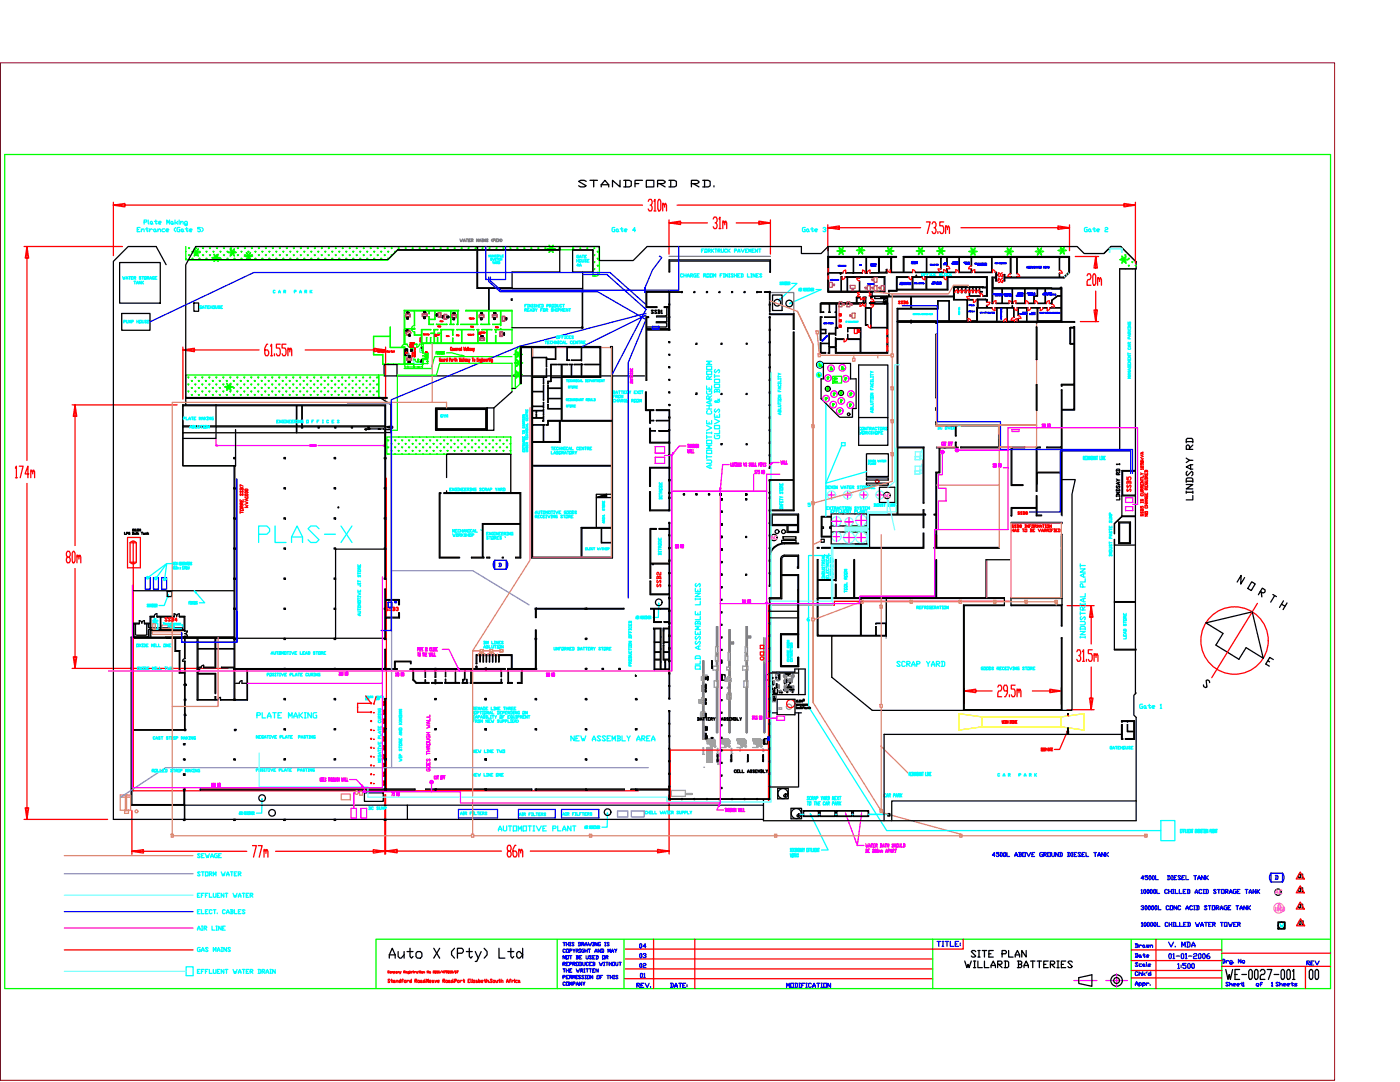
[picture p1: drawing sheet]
<svg xmlns="http://www.w3.org/2000/svg" width="279mm" height="216mm" viewBox="0 0 279 216" stroke-linecap="round" stroke-linejoin="round" font-family="sans-serif">
<defs><g id="words">
<text font-size="6.6" x="50.8" y="109.4">PLAS-X</text>
<text font-size="4.9" fill="#f00" x="260.3" y="196.5">00</text>
<g font-size="4.4">
<text x="114.7" y="38.5">STANDFORD RD.</text>
<text x="239.2" y="138.3">S</text>
</g>
<text font-size="4" x="239.2" y="100.9" transform="rotate(-90 239.2 100.9)">LINDSAY RD</text>
<text font-size="4" fill="#f00" x="258.2" y="185.9">01</text>
<g font-size="3.5" fill="#ff7fdf">
<text x="175.7" y="100.5">AC</text>
<text x="253.6" y="179.6">AC</text>
</g>
<g font-size="3.5" fill="#f00">
<text x="258.2" y="176.4">01</text>
<text x="258.2" y="179.2">01</text>
<text x="258.2" y="182.4">01</text>
</g>
<text font-size="3.5" x="254.7" y="186.3">W</text>
<g font-size="3.5" fill="#00f">
<text x="126.6" y="192.3">03</text>
<text x="127" y="196.1">01</text>
<text x="249.8" y="197.9">of</text>
<text x="260" y="193.7">REV</text>
</g>
<g font-size="3.1" fill="#00f">
<text x="187.7" y="54">PA</text>
<text x="170.7" y="54.3">HR</text>
</g>
<text font-size="3.1" fill="#0ff" x="114.3" y="54.3">4A</text>
<text font-size="3.1" fill="#0f0" x="165.5" y="77.3">&amp;</text>
<text font-size="3.1" fill="#f0f" x="167.6" y="77.3">SG</text>
<text font-size="3.1" fill="#ff7fdf" x="153.1" y="108.7">AC</text>
<text font-size="3.1" fill="#f00" x="32.5" y="124.9" transform="rotate(-90 32.5 124.9)">HT</text>
<text font-size="3.1" x="159.5" y="141.1">3</text>
<text font-size="2.6" fill="#0ff" x="162.3" y="75.8">DI</text>
<g font-size="2.6" fill="#0f0">
<text x="164" y="76.9">SG</text>
<text x="164.7" y="74.1" transform="rotate(-90 164.7 74.1)">DI</text>
<text x="166.9" y="81.5">SG</text>
<text x="167.6" y="80.1" transform="rotate(-90 167.6 80.1)">SG</text>
<text x="168.6" y="80.1">SG</text>
</g>
<text font-size="2.6" fill="#f0f" x="165.1" y="82.2">SG</text>
<g font-size="2.6">
<text x="168.6" y="82.2">SG</text>
<text x="153.1" y="136.5">M</text>
<text x="155.6" y="137.6">J</text>
<text x="156.3" y="135.8">A</text>
<text x="156.6" y="137.9">G</text>
<text x="153.1" y="138.6">N</text>
<text x="154.5" y="139.3">C</text>
<text x="155.2" y="139.3">E</text>
<text x="156.3" y="139.3">F</text>
<text x="157.3" y="139.3">F</text>
</g>
</g></defs>
<!-- layer: PLAN -->
<g fill="none" stroke="#00f" stroke-width=".25">
<path d="M97 49.2v6.6h3.9v-6.6M97.5 55.3v.9l2.3 2h19.5l9.6 5.6-3.5 8.5v47M116.3 54.8h4.8l7.8 6.9-6.7 12.9M131.6 51.2l.1-.1 .4 .3-1.9 2.4-1.5 3.7v.9v-.9M135.5 49.2v8.7h-35.5l-2.1-1.9v-.7M165.8 55.8l.1 .1M165.9 55.8l-.1 .1h.1M165.9 55.8h.2l-.2 .1M166 55.9h.1M166.1 55.9l.1-.1-.1 .1M166.3 55.8v.1l.1-.1M166.3 55.8h.1"/>
<path d="M166.5 55.8l-.1 .1M166.6 55.8l.1 .1v-.1M166.6 55.8h.1M166.8 55.8v.1l.1-.1M167.1 55.8v.1l.1-.1M167.3 55.9h.1M167.3 55.8v.1M167.3 53h.1M167.4 55.8v.1M167.4 53l-.1 .1 .1-.1M167.4 53h.1l-.1 .1M167.5 53h.1"/>
<path d="M167.6 53h.1l-.1 .1M167.8 53h.1M167.8 53.1h.1M167.8 53v.1M167.9 53h.1M168 53l-.1 .1M168.1 53h.1M168.1 53l-.1 .1M168.2 53l.1 .1zM168.5 53l.1 .1v-.1M168.7 53h.1M168.7 53v.1"/>
<path d="M168.8 53v.1M173.1 56.6l.1 .1M173.3 56.6l.1 .1M173.5 56.6l.1 .1zM173.6 56.6l.1 .1v-.1M174 56.6l.1 .1M174 56.7h.1M174.1 56.6l.1 .1v-.1M174.1 56.6h.1M174.3 52.7v.1M174.3 52.9v.2M174.4 52.9v.2l.1-.2"/>
<path d="M174.4 53h.1M174.4 56.6v.1h-.1h.1M174.4 52.7h.1M174.5 52.7l-.1 .1M174.5 52.9l.1 .2v-.2M174.6 52.7h.1M174.6 52.7l-.1 .1M174.7 52.7l.1 .1zM174.7 53.1h.1M174.8 52.9v.2M179.6 56.7h.1l-.1 .1M179.7 56.4h.1"/>
<path d="M179.8 56.4l-.1 .1 .1-.1M179.8 56.4h.1l-.1 .1M179.9 56.6l-.1 .2M179.9 56.4h.1M179.9 56.6h.1M179.9 56.8h.1M180 56.6v.2M180 56.4h.1l-.1 .1M180 56.8h.1M180.1 56.6v.2M180.1 56.4l.1 .1 .1-.1M180.1 56.4h.2"/>
<path d="M180.2 56.6h.1l-.1 .2M180.3 56.7h.1M180.4 56.6l.1 .1-.1 .1M180.4 56.4l-.1 .1M180.5 56.4v.1l.1-.1M180.5 56.6v.2M180.5 56.4h.1M180.5 56.6l.1 .1M180.6 56.6v.2h-.1l.1-.1M180.6 56.4v.1l.2-.1M180.7 56.6l.1 .2v-.2M180.7 56.7h.1"/>
<path d="M180.9 56.6v.2l.1-.2M181 56.4l.1 .1zM181.2 56.6v.2l.1-.2M181.3 56.4l.1 .1v-.1h-.1M181.4 56.6v.1M181.4 56.6h.1l-.1 .2M181.5 56.7h.1M181.6 56.6v.1M181.6 56.6l.1 .2zM181.6 56.4h.1M181.7 56.4v.1v-.1M181.9 52.5h.1l-.1 .1"/>
<path d="M181.9 52.2l.1 .1M182 52.2l-.1 .1h.1M182.1 52.2h.1l-.1 .1M182.1 52.5v.1M182.2 52.6h.1M182.2 52.3h.1M182.2 52.5v.1M182.3 52.3l.1-.1-.1 .1M182.4 52.5l-.1 .1M182.4 52.2l.1 .1v-.1M182.4 52.2h.1M182.4 56.5l.1 .1"/>
<path d="M182.5 52.5v.1M182.6 56.5h-.1M182.6 52.5l.1 .1h-.1M182.6 56.5l.1 .1zM182.7 52.2l-.1 .1M182.8 52.5l.1 .1zM182.8 52.2v.1l.1-.1M182.8 52.2h.1M182.8 56.5l.1 .1zM182.9 52.5l.1 .1M182.9 52.2v.1l.1-.1M182.9 56.5l.1 .1"/>
<path d="M183 56.5v.2v-.1M183.4 56.5l-.1 .1M183.4 56.5l.1 .1zM183.4 56.5v.2M183.7 56.5l-.1 .1M183.7 56.5v.1M183.8 56.5l.1 .1zM183.9 56.5h.1l-.1 .1M184.1 56.5h.1M184.3 56.5v.2l.1-.2M185.6 52.7h.1l-.1 .2M185.7 52.8h.1"/>
<path d="M185.8 52.8h.1l-.1 .1M185.9 56.6l.1 .1v-.1M185.9 56.6h.1M186 52.7v.2M186.1 56.6h.1l-.1 .1M186.1 56.3l.1 .2v-.2M186.1 56.3h.1M186.1 52.8h.1M186.2 56.6h.1M186.2 52.7l-.1 .2M186.3 56.3h.1l-.1 .2M186.3 56.7h.1"/>
<path d="M186.3 52.8h.1M186.3 56.6v.1M186.3 56.4h.1M186.3 52.7l-.1 .2M186.4 52.7l.1 .2zM186.4 56.3l.1 .1M186.5 56.3v.2l-.1-.1h.1M186.6 56.3v.2l.1-.2M186.6 56.3h.1M186.7 56.6l-.1 .1M186.9 56.6h.1l-.1 .1M186.9 56.3h.1l-.1 .2"/>
<path d="M187 56.6h.1M187 56.4h.1M187.1 56.6h.1l-.1 .1M187.1 56.4l.1-.1-.1 .2M187.1 56.6h.1M187.3 56.6h.1M187.4 56.6l-.1 .1M187.4 56.3l-.1 .2M187.4 56.5v-.2l.1 .2M187.5 56.6h.1M187.5 56.6l-.1 .1M187.6 56.6l.1 .1z"/>
<path d="M187.6 56.3l.1 .2zM187.7 56.6h.2l-.2 .1M187.7 56.3l.2 .2M192.4 52.3v.2l.1-.2M192.6 52.3h.1l-.1 .2M192.6 52.4h.1M192.7 52.6v.1M192.7 52.3h.1l-.1 .2M192.8 52.6v.1h-.1h.1M192.8 52.6h.1l-.1 .1M192.9 52.7h.1M192.9 52.3v.2"/>
<path d="M193 52.6l.1 .1M193 52.7h.1M193 52.4h.1M193.1 52.3l-.1 .2M193.2 52.7v-.1l.1 .1M193.2 52.4h.1M193.3 52.3l-.1 .2M193.3 52.3l.1 .2zM193.3 52.7h.1M193.4 52.6v.1M194.5 52.5h.1l-.1 .2M194.6 52.6h.1"/>
<path d="M194.7 52.6h.1l-.1 .1M194.9 52.5v.2M195 52.6h.1M195.1 52.5l-.1 .2M195.1 53h.1M195.2 52.6h.1M195.2 52.8v.2M195.2 52.5l-.1 .2M195.3 52.5l.1 .2zM195.4 52.8l-.1 .2M195.5 52.8h.1l-.1 .2M195.5 52.9h.1"/>
<path d="M195.6 52.8v.2l.1-.2M195.7 52.6l-.1 .1M195.8 52.8h.1l-.1 .2M195.8 52.5v.2l.1-.2M195.8 52.9h.1M196 52.5h.1l-.1 .2M196 52.8v.1M196 52.6h.1M196.1 52.8v.2l-.1-.1h.1M196.1 53v-.2l.1 .2M196.1 52.6l.1-.1-.1 .2M196.3 52.8h.1l-.1 .1"/>
<path d="M196.3 52.5v.2l.1-.2M196.3 52.6h.1M196.4 52.8l.2 .2zM196.6 52.5l-.2 .2M196.6 52.5l.1 .2v-.2M196.6 52.6h.1M196.6 52.8l.1 .1M196.7 52.8v.2l-.1-.1h.1M196.8 52.5v.2l.1-.2M196.9 52.8l-.1 .2 .1-.1M198.2 58.7v.1M198.2 58.7h.1"/>
<path d="M198.4 58.6l.1 .1M198.5 58.6v.1M198.5 58.6l.1 .1M198.6 52.5v.1l.1-.1M198.6 52.5h.1M198.6 58.9v.2M198.7 58.6v.1M198.7 58.9h.1M198.7 58.9l.1 .1zM198.8 52.5h.1l-.1 .1M198.8 58.6l-.1 .1M198.8 52.5h.1"/>
<path d="M198.8 58.9v.2M198.9 58.6l.1 .1M198.9 52.5v.1l.1-.1M199 58.9l-.1 .1M199 58.9v.1M199.1 58.9v.2M199.1 59h.1M199.1 52.5v.1l.1-.1M199.1 52.5h.1M199.1 58.7h-.1M199.1 58.6v.1M199.2 58.7h.1"/>
<path d="M199.2 58.6v.1M199.3 58.9l-.1 .1M199.3 58.6l.1 .1h-.1M199.4 58.9l.1 .1M199.4 58.9v.1M199.5 52.5l-.1 .1M199.5 58.6l.1 .1zM199.5 58.9l.2 .1zM199.5 58.9v.2M199.6 52.5l.1 .1zM199.7 58.9h.1M199.7 52.5v.1"/>
<path d="M199.8 58.7h-.1M199.8 58.6v.1M199.8 58.9v.1M199.8 52.6h.2M199.9 58.9v.2M199.9 52.5v.1M199.9 58.6v.2h-.1l.1-.1M200.1 52.5l-.1 .1 .1-.1M200.2 52.5h.1l-.1 .1M200.2 58.7l.1 .1M200.2 58.8h.1M200.2 52.5h.1"/>
<path d="M200.3 52.5h.1l-.1 .1M200.4 58.7h.1M200.5 58.9v.2M200.5 58.7v.1M200.5 52.5h.1l-.1 .1M200.5 58.9l.1 .1M200.5 58.7h.1M200.6 52.5h.1M200.6 58.7v.1zM200.6 58.9v.1zM200.7 52.5v.1l.1-.1M200.7 58.7l.1 .1"/>
<path d="M200.7 58.9v.2M200.7 58.8h.1M200.9 59h-.1M200.9 58.7h.1M200.9 58.9v.1M200.9 59l.1 .1M200.9 59h.1M201 58.7v.1M201 58.7l.1 .1M201.2 58.9l-.1 .1M201.2 58.7l.1 .1zM201.3 59h.1"/>
<path d="M201.3 58.9v.1M201.4 58.7h.1l-.1 .1M201.4 59h.1zM201.4 58.9v.2M201.5 58.7h.1l-.1 .1M201.6 58.9l.1 .1M201.7 58.7v.1l.1-.1M201.7 58.7h.1M201.7 58.9v.1M201.7 59.1h.1M201.7 58.9h.1M201.8 58.9v.2"/>
<path d="M202.8 58.9v.2M202.9 58.9v.1M202.9 58.9l.1 .2zM203.1 58.9v.2M203.1 58.7l.1 .1M203.2 58.6l-.1 .2M203.2 58.5h-.1M203.2 58.4v.1M203.2 59h-.1M203.2 58.9v.2M203.2 58.4l.1 .1M203.3 59v.1"/>
<path d="M203.3 59.1h.1M203.3 58.7l-.1 .1M203.3 58.7v.1M203.4 58.7l.1 .1zM203.5 58.4h-.1l.1 .1-.1-.1M203.5 58.9l-.1 .2M203.5 58.7l.1 .2M203.5 58.4l.1 .1M203.5 58.8h.2M203.6 58.5h.1zM203.6 59l.1 .1M203.6 58.9v.2"/>
<path d="M203.7 58.7h.1l-.1 .1M203.7 58.4l.1 .1M203.8 58.9v.2M203.8 58.9v.2zM203.8 58.4v.1M203.9 58.7h.1M203.9 58.4v.1M203.9 58.7l.1 .1zM203.9 58.5h.1zM203.9 58.9l.1 .1M204 58.4v.2l.1-.2M204 58.9v.2"/>
<path d="M204.1 58.8h.1M204.1 58.7l-.1 .2M204.1 58.9v.2M205 53.2v.3l.1-.2 .1 .2v-.3M205.1 58.5h-.2M205.1 58.5v.1M205.1 58.5h.1M205.2 58.7v.2M205.3 58.7v.1M205.3 53.2h.2v.3h-.2zM205.3 58.8h.1zM205.4 58.4h-.1l.1 .2-.1-.1"/>
<path d="M205.4 58.7v.2M205.4 58.5h.1M205.5 58.5v.1zM205.6 58.8h-.1M205.6 58.5h.1M205.6 58.7v.1M205.6 53.2h.2v.3h-.2zM205.7 58.8v.1M205.7 58.8h.1M205.7 58.5v.1M205.8 58.5h.1M205.8 58.5l.1 .1z"/>
<path d="M205.9 58.7l-.1 .1M205.9 58.5v.1l.1-.1M206 53.2l.1 .1M206 58.8h.1M206 58.7v.1M206.2 58.8h.1zM206.2 58.7v.2M206.2 53.2v.3l-.2-.1 .2-.1M206.3 58.5h.1l-.1 .1M206.3 58.7l.1 .1M206.4 58.5l.1 .1v-.1M206.4 58.7v.1"/>
<path d="M206.4 53.2v.3M206.5 58.9h.1M206.5 58.7h.1M206.5 53.2h-.2v.2l.2 .1M206.5 58.7v.2M206.6 53.2l.2 .1M206.8 53.2v.3l-.2-.1 .2-.1M206.9 53.2l.2 .3 .1-.3M206.9 53.3h.3M207.3 53.2h.2v.3h-.2zM207.7 53.3v.2h.1M207.8 53.2v.3"/>
<path d="M207.8 53.2h-.2l.2 .1M208.2 58.7h-.1l.1 .1-.1-.1M208.2 58.7l.2 .1M208.3 58.5l.1 .1M208.3 58.6h.1M208.4 58.7v.1M208.4 58.7v.2M208.5 58.7l.1 .1M208.5 58.5h.1M208.5 53.2v.3l-.2-.3v.3M208.6 58.5v.1M208.6 58.7v.1"/>
<path d="M208.6 53.5h.1M208.6 53.2h.1M208.6 58.7l.1 .1M208.6 53.2v.3M208.7 58.5h.1M208.7 58.7v.1M208.8 58.5h.1M208.8 58.7h.1M208.8 53.2l.1 .3 .1-.3M208.8 53.3h.2M208.8 58.7l.1 .1zM208.9 58.5v.1"/>
<path d="M209 58.7v.2M209 58.5v.1M209 58.6h.1M209.1 53.2v.3l.1-.2 .1 .2v-.3M209.1 58.7v.2h-.1l.1-.1M209.2 58.5h-.1M209.2 58.5v.1M209.3 58.5h.1M209.3 58.5l.1 .1zM209.4 58.7v.2M209.4 58.7h.1M209.5 58.7v.1z"/>
<path d="M209.6 58.5h-.2h.2M209.6 58.4v.2M209.6 58.7v.2M209.6 58.5h.1M209.8 58.8h-.1M209.8 58.7v.1M209.8 58.7l.1 .2M209.8 58.8h.1M209.9 58.5v.1M209.9 58.5h-.1l.1 .1M210.1 58.7l-.1 .1M210.2 58.8h.1"/>
<path d="M210.2 58.7v.1M210.3 58.8h.1zM210.3 58.7v.2M210.5 58.7l.1 .1M210.6 58.7v.1M210.7 58.7v.2M83.2 68.7h.1M83.6 71.7v.1M128.9 62.5l-25.3 6.6-25.5 10.7v46h-2M128.9 60.8l-7.2-6.4h-71l-20.8 9.8M128.9 62.9l-12.7 6.3M130.2 65.1v.5h1.3v-.5"/>
<path d="M130.2 65.2h1.3M164 68l.1-.1v.2M164.1 67.9l.1-.1v.2M164.1 68h.1M164.2 67.7l.2 .2M164.3 67.7l-.1 .1M164.4 67.6v.2M164.4 67.8l-.1 .1M164.4 64.5v.1l.1-.1M164.4 67.7h.1M164.5 67.5v.2M164.5 67.5h.2z"/>
<path d="M164.5 67.6h.1M164.6 64.5l.1 .1zM164.8 64.5l.1 .1zM164.8 67.1l.1 .2zM164.9 67.1h.2l-.1 .1M164.9 64.5h.1M165 67.1h.1M165 64.5v.1h-.1l.1-.1M165.1 66.9l.1 .1h-.2M165.2 64.5l.2 .1M165.4 64.5l.1 .1v-.1M165.4 64.5h.1"/>
<path d="M165.6 64.5h.1l-.1 .1M165.8 64.5v.1M165.8 64.5h.2v.1zM166 64.5h.1l-.1 .1M166.1 64.5h.1M166.2 64.5v.1l.1-.1M180.1 61h7v23.1h12.6v5.6h26.3v4.8M193.4 62.1l-.1 .1M193.4 60.8l.1 .1M193.4 62.1v.1M193.4 62.1h.1M193.5 60.8v.2"/>
<path d="M193.6 60.8v.2zM193.6 62.1h.1zM193.7 62.1v.1M193.7 60.8l.1 .2M193.8 60.8l-.1 .2M193.9 62.1l-.2 .1M193.9 60.8v.2M193.9 62.1v.1M193.9 62.1h.1M194 60.8v.2M194 60.8l-.1 .1 .1 .1M194.1 62.2l.1-.1-.1 .1"/>
<path d="M194.2 60.8v.1M194.3 60.9h.1l-.1 .1M194.5 62.1l-.1 .1M195.6 62.3l.1 .1M195.7 62.3v.1M195.8 62.3l.1 .1zM195.9 62.4h.2zM196.2 62.4h-.1M196.2 62.3v.1M196.5 62.3l-.1 .1M196.7 62.3l-.1 .1 .1-.1M196.8 62.3l.1 .1z"/>
<path d="M197.1 62.3v.2M197.2 62.3v.1M197.2 62.3l.1 .1zM197.3 62.3v.2M197.5 62.4h-.1M197.5 62.3v.1M197.6 62.4v.1M197.6 62.4h.1M197.8 62.3l-.1 .1M197.9 62.4h.1M197.9 62.3v.1M198.1 62.4h.1z"/>
<path d="M198.1 62.3v.2M198.2 62.3l.1 .1M198.3 62.3v.1M198.4 62.3v.2M199.7 62.6h.2M199.7 62.5l.2 .1M199.7 62.6l.1 .2v-.2M199.7 63.1l.1-.1 .1 .1M199.7 63.3l.2 .1zM199.7 63.6l.2 .1M199.7 62.3h.2M199.7 61.8h.1"/>
<path d="M199.7 62h.1M199.7 63.5h.2M199.8 61.9v-.1l.1 .1M199.8 61.7h.1h-.2M199.8 62.3l-.1 .1M199.8 62.8l-.1 .1M199.8 63.5v.1M199.9 63.1v.1M199.9 63.2h-.1M203.5 62.6h.1M203.7 62.6v.1M203.7 62.7h.1"/>
<path d="M203.8 62.6l.2 .1M203.8 62.6v.1M204 62.6h.1zM204.1 62.3l.1 .1M204.1 62.6v.1M204.2 62.6v.1M204.2 62.3h.1l-.1 .1M204.3 62.6l-.1 .1M204.3 62.6v.1M204.4 62.6v.1M204.4 62.7h.1M204.4 62.3v.2"/>
<path d="M204.5 62.4h.1M204.5 62.3l-.1 .1M204.6 62.4h.1M204.7 62.6l-.1 .1M204.7 62.3l-.1 .1M204.7 62.6v.1M204.8 62.6h.1v.1zM204.8 62.3l.1 .2zM205.5 62.6l.1 .2M205.5 62.7v.1M205.6 62.6l.1 .1M205.7 62.6v.2l-.1-.1h.1"/>
<path d="M205.8 62.6l.1 .2zM205.9 62.3v.1M206 62.8h.1M206 62.4l-.1 .1M206 62.3v.2M206 62.6v.2M206.1 62.6h.1l-.1 .1M206.1 62.4h-.1M206.1 62.3v.2M206.2 62.3l.1 .1M206.3 62.6v.2l.1-.2M206.3 62.7h.1"/>
<path d="M206.4 62.3v.2M206.4 62.4h.2l-.2 .1M206.5 62.7h.1M206.6 62.6l-.2 .2M207.5 62.3l.1 .1M207.6 62.3l.1 .1-.1 .1M207.8 62.3v.2M207.9 62.4h.1M207.9 62.3l-.1 .2M208 62.4h.1M208.1 62.3l-.1 .2M208.2 62.3l.1 .2z"/>
<path d="M208.6 62.3l-.1 .2M208.8 62.4h-.1M208.8 62.3v.2M208.9 62.3v.1M209.1 62.3h-.1l.1 .2-.1-.2M209.2 62.3v.1M209.2 62.3v.2zM209.3 62.3l.1 .1M209.4 62.3v.2M209.5 62.3v.1M209.5 62.3l.1 .2zM209.7 62.3v.2l.1-.2"/>
<path d="M210 62.3l.1 .1M210.1 62.3v.2M210.2 62.3l.1 .1zM210.3 62.3v.2M210.4 62.4v.1M210.4 62.5h.1M210.5 62.3l.1 .1-.1 .1M210.7 62.4l.1 .1M210.7 62.3v.2M210.9 62.4h.1zM210.9 62.3v.2M211.1 62.3v.1z"/>
<path d="M211.3 62.4h-.1M211.3 62.3v.2M211.5 62.3v.2h-.2l.2-.1M47.2 95.6v32.6M225.7 94.5v-4.5h-14.1v12.2h-6.1M29 115.3h1v2.2h-1zM30.6 115.3h1v2.2h-1zM32.3 115.3h1v2.2h-1zM98.7 111.8a1.36 1.36 0 0 0 0 1.8M98.7 111.8h2.3v1.8h-2.3M98.7 111.8v1.8M99.6 112.4l.4 .1v.4l-.4 .2"/>
<path d="M99.7 112.4v.7M101 111.8a1.36 1.36 0 0 1 0 1.8M47.2 122v6.2h-10.9v-1.9M77.5 120.2h.7v1h-.7zM78.8 120h.3v.3h-.3zM152.4 132.4v13.8M153.2 147h.3v.7h-.3zM91.5 161.5h7.8v1.7h-7.8zM103.5 161.5h7.3v1.7h-7.3zM112.1 161.5h7.4v1.7h-7.4zM198.6 170.6h-.5l.3-.5v.8M199.4 170.1h-.5v.3h.3l.2 .1-.2 .4-.3-.1"/>
<path d="M199.6 170.2l.2-.1 .2 .1v.6l-.1 .1-.3-.1zM200.3 170.2l.1-.1 .3 .1v.6l-.1 .1-.3-.1zM201 170.1v.8h.5M202.5 170.9l.3-.8 .3 .8M202.5 170.6h.6M203.3 170.1l.5 .1-.1 .3M203.5 170.5h.2l.1 .3-.5 .1M203.5 170.1v.8M204.1 170.1h.5v.8h-.5zM204.9 170.1l.4 .8 .4-.8M206 170.5h.2M206.5 170.1h-.5v.8h.5"/>
<path d="M208 170.1l-.5 .1v.6l.5 .1v-.4h-.1M208.3 170.5h.4l.1-.3-.5-.1v.8M208.4 170.5l.4 .4M209.1 170.1h.5v.8h-.5zM209.9 170.1v.7l.1 .1 .4-.1v-.7M211.2 170.1v.8l-.5-.8v.8M211.5 170.1l.5 .1v.6l-.5 .1M211.6 170.1v.8M213 170.1l.6 .1v.6l-.6 .1M213.2 170.1v.8M213.8 170.9h.3M213.8 170.1h.3"/>
<path d="M214 170.1v.8M214.4 170.5h.2M214.9 170.1h-.5v.8h.5M215.7 170.2l-.2-.1-.4 .1 .6 .6-.2 .1-.4-.1M215.9 170.5h.3M216.5 170.1h-.6v.8h.6M216.7 170.1v.8h.6M218.3 170.1h.5M218.6 170.1v.8M219.1 170.9l.3-.8 .2 .8M219.1 170.6h.5M220.4 170.1v.8l-.5-.8v.8"/>
<path d="M220.7 170.1v.8M220.8 170.5l.4 .4M221.2 170.1l-.5 .4M227.7 177.6l.2-.1v.8M227.7 178.3h.3M228.3 175.3h-.6l.4-.6v.8M228.3 177.6l.1-.1 .3 .1v.5l-.2 .2-.2-.2zM228.9 177.6l.1-.1 .3 .1v.5l-.1 .2-.3-.2zM229 174.7h-.5v.3h.4l.1 .1-.1 .4-.4-.1M229.3 174.9l.1-.2 .3 .2-.1 .6-.3-.1zM229.6 177.6l.1-.1 .3 .1v.5l-.2 .2-.2-.2zM230 174.9l.1-.2 .3 .2v.5l-.2 .1-.2-.1z"/>
<path d="M230.2 177.6l.2-.1 .2 .1v.5l-.1 .2-.3-.2zM230.6 174.7v.8h.6M230.9 177.5v.8h.5M233 174.7l.5 .2v.5l-.5 .1M233 177.6l-.1-.1-.4 .1v.5l.1 .2 .4-.2M233.1 174.7v.8M233.3 177.5v.8M233.3 177.9h.5M233.8 174.7h.2M233.8 175.5h.2M233.8 177.5v.8M233.9 174.7v.8"/>
<path d="M234 178.3h.3M234 177.5h.3M234.2 177.5v.8M234.3 175.1h.3M234.6 177.5v.8h.5M234.8 174.7h-.5v.8h.5M235.4 177.5v.8h.5M235.6 174.9l-.1-.2-.4 .2 .5 .5-.1 .1-.4-.1M235.9 175.1h.2M236.1 177.9h.3M236.4 174.7h-.5v.8h.5M236.7 174.7v.8h.5"/>
<path d="M236.7 177.5h-.6v.8h.6M236.9 177.5l.6 .1v.5l-.6 .2M237.1 177.5v.8M238.3 174.7h.5M238.5 178.3l.3-.8 .2 .8M238.5 174.7v.8M238.5 178h.5M239 175.5l.3-.8 .3 .8M239 175.3h.6M239.8 177.6l-.1-.1-.4 .1v.5l.1 .2 .4-.2M240.1 178.3h.3M240.1 177.5h.3"/>
<path d="M240.2 177.5v.8M240.4 174.7v.8l-.6-.8v.8M240.6 177.5l.5 .1v.5l-.5 .2M240.6 174.7v.8M240.7 175.1l.4 .4M240.7 177.5v.8M241.1 174.7l-.5 .4M242.7 177.6l-.1-.1-.4 .1 .5 .5-.1 .2-.4-.2M243 177.5h.5M243.2 177.5v.8M243.8 177.5h.5v.8h-.5zM244.6 177.9h.4l.1-.3-.5-.1v.8"/>
<path d="M244.7 177.9l.4 .4M245.4 178.3l.2-.8 .3 .8M245.4 178h.5M246.7 177.5l-.6 .1v.5l.6 .2v-.4h-.2M246.9 177.9h.3M247.5 177.5h-.6v.8h.6M248.5 177.5h.5M248.8 177.5v.8M249.3 178.3l.3-.8 .2 .8M249.3 178h.5M250.6 177.5v.8l-.5-.8v.8M250.9 177.5v.8"/>
<path d="M251 177.9l.4 .4M251.4 177.5l-.5 .4M253.7 174.2a1.36 1.36 0 0 0 0 1.8M253.7 174.2h2.3v1.8h-2.3M253.7 174.2v1.8M254.5 174.7l.5 .1v.5l-.5 .2M254.6 174.7v.8M255.9 174.2a1.36 1.36 0 0 1 0 1.8M12.8 181.9h25.7M112.4 195h.3l.1-.3-.4-.1v.7M112.4 192.3h.3l.1-.2-.4-.1v.7M112.4 193.3h.4"/>
<path d="M112.4 188.1h.4M112.5 192.3l.3 .4M112.6 188.1v.6M112.6 193.3v.7M112.8 196.1l-.1-.1-.3 .1v.4l.1 .1 .3-.1M112.8 190.7v.6l-.4-.6v.6M112.8 189.5l-.1-.1-.3 .1v.4l.1 .1 .3-.1M113 196h.5v.6h-.5zM113 190.7h.5v.6h-.5zM113 189.4h.5v.6h-.5zM113 195h.2M113 192.3h.2"/>
<path d="M113 188.1v.6M113 193.3v.7M113 193.7h.5M113 188.4h.5M113.5 194.6h-.5v.7h.5M113.5 192h-.5v.7h.5M113.5 188.1v.6M113.5 193.3v.7M113.7 195h.3l.1-.3-.4-.1v.7M113.7 196.6v-.6l.2 .4 .2-.4v.6M113.7 192.3h.3l.1-.2-.4-.1v.7M113.7 189.7h.3l.1-.2-.4-.1v.6"/>
<path d="M113.7 193.7h.2M113.7 190.7h.4M113.7 188.1h.2M113.7 188.7h.2M113.8 195l.3 .3M113.8 188.1v.6M113.9 190.7v.6M114.1 193.3h-.4v.7h.4M114.3 195.3v-.7l.3 .5 .2-.5v.7M114.3 196.3h.4l.1-.2-.5-.1v.6M114.3 192.3h.4l.1-.2-.5-.1v.7M114.3 189.4l.3 .3v.3"/>
<path d="M114.4 192.3l.4 .4M114.6 188.2l-.2-.1-.3 .1 .5 .4-.2 .1-.3-.1M114.8 189.4l-.2 .3M115 196.6l.2-.6 .2 .6M115 192h.4v.7h-.4zM115 193.3l.2 .7 .1-.3 .1 .3 .3-.7M115 190.7h.3l.1 .1-.1 .2M115 189.7h.3l.1-.2-.4-.1v.6M115 195.3h.2M115 194.6h.2M115 196.4h.4M115.1 191h.2l.1 .2-.4 .1"/>
<path d="M115.1 190.7v.6M115.1 194.6v.7M115.1 189.7l.3 .3M115.4 188.1l.5 .1v.4l-.5 .1M115.5 188.1v.6M115.7 192l.4 .1v.5l-.4 .1M115.7 191h.2M115.7 189.4h.2M115.7 190h.2M115.8 189.4v.6M115.8 192v.7M115.9 194.7l-.1-.1-.4 .1 .5 .5-.1 .1-.4-.1"/>
<path d="M115.9 193.7h.3l.1-.3-.4-.1v.7M116 193.7l.3 .3M116.1 196v.6l-.4-.6v.6M116.1 190.7h-.4v.6h.4M116.1 188.4h.3l.1-.2-.4-.1v.6M116.2 188.4l.3 .3M116.3 196l.2 .3v.3M116.3 192l.1 .7 .3-.1v-.6M116.5 194.7l-.3-.1-.1 .1 .4 .5-.1 .1-.3-.1M116.5 189.4l-.4 .1 .1 .5h.3v-.3h-.1M116.5 193.3h.2M116.5 194h.2"/>
<path d="M116.6 193.3v.7M116.7 188.7l.3-.6 .2 .6M116.7 195.3h.3M116.7 194.6h.3M116.7 196l-.2 .3M116.7 189.4v.6M116.7 189.7h.5M116.7 188.5h.5M116.9 194.6v.7M117 190.7l.1 .6 .3-.1v-.5M117 193.3h.4M117.2 194.6h.4v.7h-.4z"/>
<path d="M117.2 189.4v.6M117.2 193.3v.7M117.4 192.1l-.1-.1-.3 .1 .1 .6 .3-.1M117.4 188.1l.2 .6 .1-.3 .1 .3 .3-.6M117.4 189.4h.4M117.6 192.3h.2M117.6 193.3h.5M117.6 189.4v.6M117.8 193.3v.7M118.1 192h-.5v.7h.5M118.1 190.8l-.4-.1-.1 .1 .5 .4-.1 .1-.4-.1M118.3 194.6v.7l-.5-.7v.7"/>
<path d="M118.3 192l.4 .1v.5l-.4 .1M118.3 193.7h.2M118.3 191h.2M118.3 188.1h.2M118.3 188.7h.2M118.4 188.1v.6M118.4 192v.7M118.7 193.3h-.4v.7h.4M118.7 190.7h-.4v.6h.4M118.7 190l.2-.6 .3 .6M118.7 189.8h.5M118.9 190.7l.5 .1v.4l-.5 .1"/>
<path d="M119.1 190.7v.6M119.2 194.6h.4v.7h-.4zM119.2 188.1v.6l-.5-.6v.6M119.4 193.3v.7l-.5-.7v.7M119.6 192l.2 .7 .1-.4 .1 .4 .3-.7M119.8 189.4v.6l-.4-.6v.6M119.8 188.1l-.4 .1v.4l.4 .1v-.3h-.1M119.8 195h.2M120 189.4l.5 .1v.4l-.5 .1M120.1 189.4v.6M120.3 194.6h-.5v.7M120.3 190.7h.4v.6h-.4z"/>
<path d="M120.5 192.7h.2M120.5 192h.2M120.6 192v.7M120.7 188.1h.2M120.7 188.7h.2M120.8 188.1v.6M120.9 191h.3l.1-.2-.4-.1v.6M120.9 192h.4M121 191l.3 .3M121.1 194.6h.5M121.1 192v.7M121.3 190v-.6l.3 .4 .2-.4v.6"/>
<path d="M121.3 194.6v.7M121.6 188.2l-.1-.1-.4 .1 .5 .4-.1 .1-.4-.1M121.6 192.3h.4M121.6 192v.7M121.8 195h.4M121.8 194.6v.7M122 190l.2-.6 .2 .6M122 192v.7M122 189.8h.4M122.2 192h.5v.7h-.5zM122.2 194.6v.7M122.4 195.3h.3"/>
<path d="M122.4 194.6h.3M122.6 194.6v.7M122.7 189.4l.2 .3v.3M122.9 192l.1 .7 .3-.1v-.6M123.1 189.4l-.2 .3M123.3 194.7l-.1-.1-.3 .1 .4 .5-.1 .1-.3-.1M123.5 192h.5M123.8 192v.7M133.8 196.2h.4l.2 .1v.6l-.2 .1h-.4M134 196.2v.8M134.6 197l.3-.8 .3 .8M134.6 196.7h.6"/>
<path d="M135.5 196.2h.5M135.7 196.2v.8M136.3 196.6h.3M136.8 196.2h-.5v.8h.5M137.1 196.5v.1M137.1 196.7v.2M157 197v-.8l.3 .5 .2-.5v.8M157.8 196.2h.6v.8h-.6zM158.6 196.2h.4l.2 .1v.6l-.2 .1h-.4M158.8 196.2v.8M159.4 196.2h.3M159.4 197h.3"/>
<path d="M159.6 196.2v.8M160 196.6h.3M160.5 196.2h-.5v.8M160.8 196.2h.3M160.8 197h.3M161 196.2v.8M161.9 196.3l-.1-.1-.4 .1v.6l.1 .1 .4-.1M162.2 197l.3-.8 .2 .8M162.2 196.7h.5M163 196.2h.6M163.3 196.2v.8M163.8 196.2h.3"/>
<path d="M163.8 197h.3M164 196.2v.8M164.4 196.2h.5v.8h-.5zM165.8 196.2v.8l-.6-.8v.8M187 187.9h.7M187.4 187.9v.9M188 187.9h.3M188 188.8h.3M188.2 187.9v.9M188.7 187.9h.6M189 187.9v.9M189.7 187.9v.9h.6"/>
<path d="M190.6 188.4h.4M191.3 187.9h-.7v.9h.7M191.6 188.2v.2M191.6 188.5v.2M226.6 196.6l.2-.7 .3 .7M226.6 188.3l.5 .1v.5l-.5 .2M226.6 190.3l.5 .1v.5l-.5 .1M226.6 196.4h.5M226.7 188.3v.8M226.7 190.3v.7M227.1 194l-.2-.1-.3 .1 .1 .6 .4-.1M227.1 192.2l-.4-.1-.1 .1 .5 .5-.2 .1-.3-.1"/>
<path d="M227.3 194.4l.4-.3 .1 .5M227.3 196.2l.1-.1 .4 .1-.1 .4h-.4M227.3 190.6l.3-.1 .1 .4-.3 .1zM227.3 188.6v.5M227.3 193.9v.7M227.3 196.1v.8M227.7 190.9l.1 .1M227.7 180.9l.4-.2 .2 .3-.3 .1M227.8 184.2l.1-.1v.7M227.8 184.8h.3M227.8 192.3l-.5 .2 .1 .3h.4M227.8 188.7l-.2-.1-.3 .2"/>
<path d="M228.1 196.2l.1-.1 .4 .1-.2 .4h-.3M228.1 192.5l.2-.2 .1 .4-.2 .1zM228.1 193.9v.7M228.1 196.1v.8M228.1 190.5h.5M228.1 181.1l.2 .2-.2 .2-.4-.1M228.2 188.6l.2 .1-.1 .4-.2-.2zM228.3 190.3v.6l.1 .1 .2-.1M228.3 194.4l.3 .2M228.3 184.2l.2-.1 .2 .1v.5l-.1 .1-.3-.1zM228.4 192.7l.2 .1M228.4 188.9l.2 .2"/>
<path d="M228.6 194.1l-.3 .3h-.2M228.7 180.7l.2 .2v.5l-.1 .1-.3-.1zM228.8 192.1v.6l.1 .1M228.8 188.6l.1 .5 .1-.5 .2 .5 .1-.5M228.8 190.8h.4l.1-.2-.1-.1-.4 .1v.3l.4 .1M228.8 196.1v.5M228.9 193.9l-.1 .2M229 184.2l.1-.1 .3 .1v.5l-.2 .1-.2-.1zM229.2 192.6h.3l.2-.1-.2-.2-.3 .2v.2l.3 .1M229.3 194.1l.4 .3-.3 .2-.2-.1zM229.3 196.2l-.3-.1-.2 .3M229.3 180.7l.3 .2-.2 .6-.2-.1z"/>
<path d="M229.5 188.8l.4-.2 .1 .5M229.5 188.6v.5M229.5 196.5v.1M229.6 184.2l.2-.1 .2 .1v.5l-.1 .1-.3-.1zM229.7 193.9v.7M230 180.7l.2 .2-.1 .6-.3-.1zM230.3 184.2l.1-.1 .3 .1v.5l-.1 .1-.3-.1zM230.6 180.7l.3 .2-.1 .6-.3-.1zM231 184.1v.7h.5M231.2 180.7v.8h.5M233.1 184.2l-.2-.1-.4 .1v.5l.2 .1 .4-.1M233.2 188l.5 1 .5-1"/>
<path d="M233.3 180.9l-.2-.2-.4 .2v.5l.2 .1 .4-.1M233.3 184.1v.7M233.3 184.5h.5M233.4 190.3l.4 .1v.7l-.2 .2-.3-.2v-.7zM233.5 180.7h.5v.8h-.5zM233.8 184.1v.7M234.1 190.4l.2-.1v1M234.1 191.3h.3M234.1 184.8h.3M234.1 184.1h.3M234.2 184.1v.7M234.5 188.8v.2"/>
<path d="M234.6 184.1v.7h.6M234.7 190.8h.7M234.8 180.7v.8l-.5-.8v.8M235.1 192.4l.1-.1v.9M235.1 193.2h.3M235.4 184.1v.7h.6M235.6 180.9l-.1-.2-.4 .2 .1 .6 .4-.1M235.7 192.6v.1M235.7 192.9v.2M235.7 190.4l.2-.1 .3 .1v.7l-.1 .2-.4-.2zM235.9 189v-1l.3 .6 .3-.6v1M236.2 184.5h.3"/>
<path d="M236.6 190.4l.1-.1v1M236.6 191.3h.3M236.7 181.5l.2-.8 .3 .8M236.7 181.3h.5M236.7 192.3h-.7v.3h.5l.2 .1-.2 .5h-.3l-.2-.1M236.7 184.1h-.5v.7h.5M236.8 188h.5l.2 .2v.6l-.2 .2h-.5M237 184.1l.5 .1v.5l-.5 .1M237 188v1M237 192.4l.2-.1 .3 .1v.7l-.1 .1-.4-.1zM237.1 184.1v.7M237.2 190.8h.7"/>
<path d="M237.8 189v-.4l.4-.6 .3 .6v.4M237.8 188.6h.7M237.8 192.4l.2-.1 .3 .1v.7l-.1 .1-.4-.1zM238 180.9l-.1-.2-.4 .2v.5l.1 .1 .4-.1M238.2 190.4l.2-.1h.3l.2 .1-.2 .4h-.3l-.2 .1v.4h.7M238.3 180.7h.2M238.3 181.5h.2M238.4 180.7v.8M238.6 184.1l.2 .7 .2-.3 .1 .3 .3-.7M238.8 180.7h.4l.1 .2v.5l-.1 .1h-.4M238.9 180.7v.8M239.4 190.3l.3 .1v.7l-.2 .2-.3-.2v-.7z"/>
<path d="M239.6 184.8l.3-.7 .3 .7M239.6 184.6h.6M240 190.4l.2-.1 .3 .1v.7l-.2 .2-.3-.2zM240.4 184.1h.6M240.7 184.1v.7M240.9 180.9l-.4-.2-.1 .2 .5 .5-.2 .1-.3-.1M241.1 180.7h.6M241.2 184.5h.3M241.3 190.3l-.5 .3v.5l.2 .2h.3l.2-.2-.2-.3h-.5M241.4 180.7v.8M241.7 184.1h-.5v.7h.5M241.9 180.7h.6v.8h-.6z"/>
<path d="M242 184.5h.4l.1-.3-.5-.1v.7M242.1 184.5l.4 .3M242.7 181.1h.4l.1-.2-.1-.2h-.4v.8M242.9 181.1l.3 .4M243.5 181.5l.3-.8 .2 .8M243.5 181.3h.5M243.6 184.1h.5M243.8 184.1v.7M244 191.4l.4 .1v.5l-.4 .2M244.1 191.4v.8M244.4 184.1h.5v.7h-.5zM244.7 191.7v.5"/>
<path d="M244.8 180.7l-.5 .2v.5l.5 .1v-.4h-.1M245.1 181.1h.3M245.1 196.1l-.1-.1-.3 .1 .4 .5-.1 .2-.3-.2M245.2 184.1l.2 .7 .1-.3 .2 .3 .2-.7M245.2 191.8l-.3-.1-.2 .2M245.4 196.5l.4-.2 .1 .5M245.4 196v.8M245.6 180.7h-.5v.8h.5M245.9 192.2l-.5-.2 .2-.3 .3 .1v.5l-.1 .1-.4-.1M246.1 196.5h.4l.1-.1-.1-.1-.4 .1v.2l.4 .2M246.2 192v.2M246.2 184.5h.3"/>
<path d="M246.7 180.7h.5M246.7 184.1h-.5v.7h.5M246.9 196.5h.3l.2-.1-.2-.1-.3 .1v.2l.3 .2M246.9 180.7v.8M247 184.5h.4l.1-.3-.5-.1v.7M247.1 184.5l.4 .3M247.5 181.5l.2-.8 .3 .8M247.5 181.3h.5M247.6 196.3h.5M247.7 191.4v.8l-.5-.8v.8M247.9 196v.6l.1 .2 .1-.2M248 191.7l.4 .1-.1 .4-.4-.2z"/>
<path d="M248.1 196.1l.1-.1v.8M248.1 196.8h.2M248.8 180.7v.8l-.6-.8v.8M249 180.7v.8M249.2 181.1l.4 .4M249.6 180.7l-.6 .4M255.1 196.1l-.1-.1-.4 .1 .5 .5-.1 .2-.4-.2M255.4 196.5l.4-.2 .1 .5M255.4 196v.8M256.1 196.5h.4l.1-.1-.1-.1-.4 .1v.2l.4 .2M256.9 196.5h.3l.2-.1-.2-.1-.3 .1v.2l.3 .2M257.6 196.3h.5"/>
<path d="M257.9 196v.6l.1 .2 .1-.2M258.8 196.3l-.5 .1 .4 .1 .1 .1-.1 .2h-.4"/>
</g>
<g fill="none" stroke="#000" stroke-width=".25">
<path d="M23.9 52.4h8.1v8.1h-8.1zM33.1 52.8l-1.9-3.6h-5.6l-3 3v111.3h14M95.2 49.2v8.3h7M95.3 49.2v8.2h6.9v-3.1h9.5v-5.1M97.5 57.5v4.3M97.6 57.5v4.3M102 59.6h.2v.3h-.2zM111.7 49.9h-32.3l-2 1.9h-39.8M114.3 49.9h4v4.4h-4zM116.2 57.6v7.7M116.3 57.6v7.7M116.3 54.3v3.3h-14.1"/>
<path d="M133.5 58.2h.2v.2h-.2zM133.5 58.2h-4.6v3.2h2.2v-.2h-2v-2.9h4.4M133.5 51.9h20.3v2.4h-.2v-2.2h-19.9v2.2h-.2zM133.5 58.4v2.3M133.6 58.4v2.3M133.7 58.3h2.3M133.7 58.2h2.3M136 58.2h.2v.2h-.2zM138.5 58.2h.2v.2h-.2zM141 58.2h.2v.2h-.2zM143.5 58.2h.2v.2h-.2zM146 58.2h.2v.2h-.2z"/>
<path d="M148.5 58.2h.2v.2h-.2zM151 58.2h.2v.2h-.2zM151.2 58.2h.8l-.8 .1M153.5 58.2h.2v.2h-.2zM153.5 58.2h-.9l.9 .1M153.6 58.4v2.3M153.7 58.4v2.3M154.2 58.9h1.9v3.1h-1.9zM165.2 55.9h.2M165.2 53.4h.2M165.2 54.8h.2M165.3 49.2v9.1h8.8v.8"/>
<path d="M165.4 54.4l2.8 .1h-3M167.7 54.5h.2v.2h-.2zM167.9 58.1v-2.9h.2l-.2 .1v2.8M169.1 55.2h-.4l.4 .1M170.3 54.4h-1.5l1.5 .1M170.3 51.4h-4.9v6.7h3.7v-2.9M170.4 55.4h-1.3v2.7h2.4v-2l.1 2h4.7M171.5 55.4v.1l.1-.1h4.9v2.7l-.2 .1M172.6 59.3l.1 .1v5.5h.5l-.4-.1v-5.5h-.5v1.1h-8.4M172.6 59.4h-.2l.1 1.2h-5.4M172.9 51.4h2.4v3h-1.6M173.8 59.5h.1v-.3h3.1v1.4"/>
<path d="M173.8 59.2h.1M173.9 59.3l.2 .1v-.3h-.2v.5l-.1-.1M174.6 59.2v.4h1.2M175.8 59.2h1.2v.4h-1.2zM175.8 58.1v.1M175.8 59.3h.3M175.8 59.4h.3M175.8 59.2h.3M175.8 59.5h.3M175.9 55.4h.2M176.1 59.2v.3M176.1 59.2l.3 .1-.1 .2h-.2"/>
<path d="M176.4 59.7l.2 .1 .3 .3-.5 .1zM176.4 59.2h.3l-.1 .3h-.2zM176.7 59.3h.2M176.7 59.4h.2M176.7 59.2h.2M176.7 59.5h.2M181.7 59.2v2.3h-2.7v41.1M181.9 59.2v2.3h5.2v-1.5h2.4v4M182.8 55.2v-.3l.1 .3M184.9 54.3v-2.9h-4.5v2.9l1.7 .1h-4.3v-3h-2.3v2.9h1.4v-.5h.2l-.1 .7h-3.3M187.7 54.3l-5 .1h5.6M187.7 51.4h-2.7v2.9"/>
<path d="M188.9 55.4v-.2h8.1v3.9h-.8l.7-.1v-1.6h-1.4v.8l.6 .1h-.6l-.1 .1 .1-1h-.6v1h-.1v-1h-.6v1h-.1v-1h-.6v1.6l2.1 .1-2.2 .1v-1.8h-.6v1h-.2l.1-1h-.7v1h-.1v-1h-.7l.1 1h-.2l.1-1h-.7v2.4h3.7h-1.1l.1 4.4h-13.9M188.9 55.4h.1M189 51.4h2.4l-.1 3h2.7l-.1-.7-.1 .6h-2.3v-2.9h2.3v1.7l.1-1.7h4v2.9l-3.3 .1h3.4M189 55.4v2.3h-4v-2.3h3.3v-.2h-3.7v.2h.2v2.3h-2.6v-2.3h1.8v-.2h-2.1l.1 2.5h-3v-2.3h2.3v-.2h-2.4v2.8h-1.6v.3h.2v-.2h1.5v-.2h10.2v-2.5h7.7v1.9l-6.6-.1v1.9h-12.8v-.3h-.2v.3h-3.5v.4M198 54.4v-3h3.6v3.2h.2v-3.2h9.6v2.5l.1-2.5h1.8v2.9l-1 1h-11.8v-.5h-.1v1.3h.1v-.6h11.9l1-1.1v-3.2h-33.1v3.1h-2.4v-2.9h1v-.2h-13.7v7h11.4v-3h-7.5M198 54.3v.1M198.2 55.8v1.7h11.7v.2h1.7v-.4h.3v6.9M200 57.6v2.9l-1.2 .1h2.5l-1.3-.1v-2.9M200.4 55.9h.1M202 57.6l-.1 3h.3l-.1-3M202.9 55.3v-.1l.1 .1M202.9 51.4v3.2l.1-.1"/>
<path d="M203 51.4v3M211.4 55.3v-.8l.1 .8M221.7 49.2l-1.4 1.4h-3.9l-1.4-1.4h-49.7l-1.4 1.4h-4v-1.4h-30.8l-2.7 2.8h-6.8v-2.8h-80.5l-2 3.6v28M221.7 49.2h2l3 3.1v1.3h-3.2v36.1M221.7 49.2l-1.4 1.4M226.6 53.6v40.3h-2.7v9.2l-1.5 1.4M24.3 62.5h5.6v3.4h-5.6zM37.1 79.5h40.2M37.1 79.3h40.2M38.7 60.5h.9v1.6h-.9zM75.6 79.1l2.5 1.7M79.2 75v-2.3h-2.5v2.3h52"/>
<path d="M80.9 69.6h.4v1.4h-.4zM80.9 69.6h.4v.3h-.4zM80.9 70h.4v.9h-.4zM81 66h.1M81 66l.4-.2-.3 .2 .1 .3zM81.2 65.9h.1M81.2 62.3h.4M81.2 62.3h.1M81.2 63.3v.3M81.2 63.6h.1M81.2 63.3h.3v.1v.2h-.3M81.2 63.6h.3"/>
<path d="M81.2 62.6h.3zM81.3 63.6h.1M81.4 65.8h.1M81.4 62.3v.1M81.4 65.8l-.4 .2M81.4 63.6h.1M81.4 65.8l.1 .3zM81.5 72.3h.4M81.5 63.6h.1M81.5 72.3h.1M81.5 66.1l-.3 .1M81.5 72h.3z"/>
<path d="M81.5 72.2h.3M81.5 72.2v-.2v.2l.2 .1 .2-.1v-.2l-.1 .2M81.6 71h.1M81.6 71h.2M81.6 62.4h-.4v.3v-.3h.3M81.6 62.4v.3zM81.6 62.3h.1M81.6 72.3h.1M81.7 71h.1M81.7 67.1h.1M81.7 72.3h.1M81.8 67v.1"/>
<path d="M81.8 66.7l.1 .2-.2 .2-.2-.3 .2-.1M81.8 67h.1M81.8 71h.1M81.9 72.3h.1M81.9 67l-.2 .1M81.9 67h.1M82 69.7h.3v.3h-.3zM82 70.1h.3M82 70v.1M82.1 70v.1M82.2 70v.1M82.3 70v.1"/>
<path d="M83.2 68.7h.1M83.6 71.7v.1M84.1 72.1l.2 .1M84.2 72.1l-.1-.1 .2-.2v.3M84.2 69.2l.1 .4-.2-.2zM84.2 72.3l-.2-.1-.1 .1 .1 .2 .2-.1M84.2 71.9h.1M84.2 72.1h.1M84.2 69.5h.1M84.2 69.3h.1M84.2 72.2v.3M84.2 72.2h.1"/>
<path d="M84.2 72.5h.1M84.3 71.8l-.2 .1v.3M84.3 69.2h-.2v.2l.2 .2M84.5 62.3h.4M84.5 62.2h.4M84.6 62.3v.3M84.6 62.6h.1M84.6 63.5v-.3h.1h.1v.3M84.6 63.5v.1M84.6 63.5h.2M84.6 63.6h.2M84.6 62.6h.3"/>
<path d="M84.6 62.5h.3M84.7 63.5v.1M84.7 62.3h.1M84.8 62.3h.1M84.8 63.5v.1M85 62.3v.3l-.1-.3h-.4h.4M87.1 62.6v.4M87.1 62.8h.1M87.1 62.9h.1M87.2 62.6v.4v-.3l.3-.1h-.4M87.4 62.7v.3M87.5 63h-.4"/>
<path d="M87.5 63h.1M88.2 63v.4M88.3 63.4h.1M88.3 63h.1M88.3 63.2h.1M88.3 63v.4M88.3 63v.4h.3h-.3zM88.3 63h.3h-.3M88.5 63v.4M89.2 63.1v.3M89.2 63.1h.3v.1v.2h-.3M89.5 63.2h.1"/>
<path d="M89.5 63.3h.1M89.5 63.4h.1M89.5 63.1h.1M89.6 63.1v.3M90.4 62.5h.4v.3v-.3h-.2h-.2v.3l.1-.3h.3M90.4 63.8h.3M90.4 62.8h.4zM90.4 63.8h.1M90.5 63.7v.1M90.6 62.5h.1M90.6 63.7v.1M90.7 63.8h.1"/>
<path d="M95.9 62.5h.4v.3v-.3h-.2h-.2v.3zM95.9 62.5h.4M95.9 62.5h.1M95.9 63.8h.3M95.9 62.8h.4zM95.9 63.8h.1M96 67l.4 .1zM96 63.7v.1M96 67.3h.4M96 67.1h.4M96 67.1v.3v-.3M96.1 62.5h.1"/>
<path d="M96.1 63.7v.1M96.2 67v.1M96.2 63.8h.1M96.3 62.5h.1M96.4 67.1v.3v-.3M98.5 62.5h.4M98.5 62.4h.4M98.6 63.7h.1M98.6 63.7h.2zM98.6 62.7h.3zM98.6 62.5h.3M98.6 62.5l-.1 .3v-.4h.4v.4v-.3"/>
<path d="M98.7 63.7h.1M98.7 62.4v.1M98.8 62.4v.1M98.8 63.7h.1M100.3 66.8h.3M100.4 66.5v.3M100.6 66.5v.3M100.6 66.5h-.3h.4v.3h-.4M100.6 66.7h.1M100.6 66.6h.1M100.8 63.4h.2M100.8 63.8h.2"/>
<path d="M100.8 63.4v.4M101 63.4v.4h-.2M101.1 63.6h.1M101.1 63.4h.1M101.1 63.8h.1M101.1 63.4v.4zM102.2 78.2l-3.6 3.2v4.5h-1.3M102.2 65.4h13.9M102.2 77.5h.6M106.1 69.2v42.1h16.1v-42.1h-.4v.1h.2v36h-6v5.9h-9.7v-22.9h5.5v-4.3h10.2M109 69.3h-2.7v2h2.8v.3h.1l-.1 .1-.1 1.5v-1.8h-2.7v3.8h2.7l.1-1.6v1.7h-.6v1.2l-.1-1.2h-2.1v2.8h2.1l.1-1.3v3l-.1-1.6h-2.1v2.8h2.1l.1-.7v1.1l-.1-.3h-2.1v.8h2.1l.1-.2v1l-.1-.7h-2.1v1.4h2.1l.1-.4v1h-.2l.1-.6h-2.1v1.4h2.4h-.2v3.3h3.2v-4.1h-2.3v.8h-.4h.3v-.9h2.7v-2.3h-2.7v-.9l.1 .8h2.6v-1.9h-2.6l-.1 .7v-3.5l.1 .6h2.6v-2h-2v.7h-.6l-.1 .4v-.4h.6v-3.4h1.1l-1 .1v2.5h2v-2.5M109.1 69.3h1.7v2.3l-1.4 .1h1.5v-2.5h-7.1v7.3h.2v-7.1h2.1"/>
<path d="M109.4 77.5h2.6v2h-2.6zM111.1 69.3v-.1h8.8v6.1h-7.7M111.3 72.7l2 .1zM112.2 72.8v11.1h9.8M113.1 69.3v2.6h.6h-.5v-2.6h2.8v2.6h-1.9l1.9 .1 .1-2.7h3.6v5.9h-7.5M113.7 72.7l.5 .1zM114 72.8v2.4M114.1 72.8v2.4M114.6 72.7l1.5-.1 .2 .2zM116 72.8v2.4M116.1 72.8v2.4M116.1 65.3h.2v.2h-.2z"/>
<path d="M119.7 72.7h-3l3 .1M128.8 78.2h.2v3.6h1.5v.1h-.7v2h.7l-.7 .1v.4h-.2v-2.5h-.8zM130.4 62l-.1-.1-.3 .1 .4 .4-.1 .1-.3-.1M130.9 64.4h2l.2 .2v.5l-.2 .2h-3.8M131.1 62l-.4-.1-.1 .1 .5 .4-.1 .1-.4-.1M131.3 61.9l.4 .1-.1 .2M131.4 62.2h.2l.1 .2-.4 .1M131.4 61.9v.6M132 62l.1-.1v.6M132 62.5h.2M133.1 61.4v1.5l-.2 .1h-1.9v.2h2.1v1h-2.2M133.4 61.4v4.2h-4.3"/>
<path d="M133.5 78.2h.2v.2h-.2zM133.5 75.7h.2v.2h-.2zM133.5 73.2h.2v.2h-.2zM133.5 70.7h.2v.2h-.2zM133.5 68.2h.2v.2h-.2zM133.5 65.7h.2v.2h-.2zM133.5 63.2h.2v.2h-.2zM133.5 60.7h.2v.2h-.2zM133.5 65.7h-4.4v-2.3h.4v-.2h-.6v12.7h.2v-3.5M133.5 65.9h-4.4v6.4M133.5 61.2h-1v.2h1M133.5 60.9v2.3"/>
<path d="M133.5 63.4v2.3M133.6 60.9v2.3M133.6 63.4v2.3M138.9 78.5h.2v.2h-.2zM138.9 68.5h.2v.2h-.2zM138.9 78.4h.2M143.9 68.5h.2v.2h-.2zM143.9 78.5h.2v.2h-.2zM148.9 68.7v-.2h.2v.2M148.9 78.5h.2v.2h-.2zM153.5 78.2h.2v.2h-.2zM153.5 75.7h.2v.2h-.2z"/>
<path d="M153.5 73.2h.2v.2h-.2zM153.5 70.7h.2v.2h-.2zM153.5 68.2h.2v.2h-.2zM153.5 65.7h.2v.2h-.2zM153.5 63.2h.2v.2h-.2zM153.5 60.7h.2v.2h-.2zM153.6 62.5l.1 .1h4.8v3.1h-.2v-2.9h-4.7zM153.6 60.9v1.2l.1-1.2M153.6 63.4v2.3M153.6 65.9v2.3M153.6 68.4v2.3M153.6 70.9v2.3"/>
<path d="M153.6 73.4v2.3M153.6 75.9v2.3M153.6 78.4v2.3M153.7 63.4v2.3M153.7 65.9v2.3M153.7 68.4v2.3M153.7 70.9v2.3M153.7 73.4v.4M153.7 73.9v1.8M153.7 75.9v2.3M153.7 78.4v2.3M163.7 63.2h.4l-.2 .1v2.4h.9v.9h-.9v1.3h-.2z"/>
<path d="M163.9 65.8h.9v.7h-.9zM163.9 75.6v3.9l3.7 3.8h2.5v-1.8h.8v-5.9M164 60.6h3M164.3 75.6v-3.1h5.4v3.1M165.5 60.7v1.6h-.1h.3h-.1v-1.6M169.2 67.6l-.2 .1h2.7v2.6h-4.8v-2.6h1.5v-.1h-1.6l-.1-.2v1.8h-1.2v-2.6h1.2l.1 .3v-1.4h.4v-.2h-.3v-4.6h4.7v-.2h-.6v-1.1h.7v-.1h-.8v1.2h-7.2v1.9l.7-.1h-.5v-1.6h3v1.6h-.2h.2v.9h-2.3l2.3 .1-.2 3.2h-1.3v2l-1.7-.1v2.1h1.1v-.2h-.9v-1.7h1.5v1.7h-.1v.2h.3v-1.2h1.1v1.2h10.4v-.5h-.1v.3h-3.2M169.2 66.7v.9zM169.2 67.6h2.5v-2.1h-2.5v.7v-.8h2.6v4.9h2M171.4 72.8h5.8v16.1h-5.8zM172.8 61.5h1v3.9h3.2v.3h.1v-6.5h13.2v.6h2.7v4.2h-13.8v-2.3h8v-1.6h2.2v3.9M173.8 60.6l.1-.4h-.1v.6v-.1h3.2v4.6h-3.2v-3.9h-1M173.8 60.3h2.5v.3"/>
<path d="M174 60.6h.7v-.2h-.6v-.2h-.2v.2h-.4v.2h3.7v3.7M176.4 60.2h.5v.3h-.5zM176.4 60.3h.1M176.6 60.3l-.1 .1M176.6 60.3v.1M176.7 60.4h.1M176.7 60.3v.1M176.8 60.4h.1M176.9 60.4h.1M177 68.4h.1v.6h-.1zM177 66.7h.1v.7h-.1zM177.2 60.4h-.7v.2l.3-.1"/>
<path d="M177.2 64.4v5.8M179 64.2h35.5v.1h-7.6v.1l-.1-.1h-24.9v.1l-.1-.1h-2.6v38.3M186.8 66.7h.1v12.7h-.1zM186.8 64.3v.2h.1v-.2M186.9 79.4v-12.7v12.7M195.1 64.1h5.2l-6.5 .1v-.2h1.1l.1-4.2h-.2l.2-.1 2 .1v.5h-.1v-.5h-1.7v1.6h1.7v-.5h.1v.5h1l-2.9 .1v2.7M198.6 61.4h3.8l-1.4 .1v2.6l1.4 .1h-1.5l.1-2.7zM198.9 61.5v2.6M199 61.5v2.6M202 61v.4M202.1 61v.4M202.3 64.1v-.2l.1 .2"/>
<path d="M202.3 61.5v1.8l.1-1.8M203.2 61.5l-.2-.1h2.1l-.2 .1v2.6M203.2 64.1l-.2 .1h8.9M203.2 63.6h.1M203.2 61.5v1.4M203.2 63.6v.5M203.2 62.9h.1M203.2 61.5h1.7v2.6M203.2 64.1h3.8M206.8 76.8h.1v5.1h-.1zM206.8 65.3h.1v6.4h-.1zM207 64.2v-2.7l-1.3-.1h1.9l-.5 .1v2.5h4.6v-2.5h-2.1l.3-.1v-.1l.1 .1h1.7v-2.3h-.6l-1.1 .8v.8l-.6-.1 .5-.1v-.6l1.1-.9h.7v-1.4h-3.1v2.9l.2 .1h-1.7l1.5-.1v-2.9h-1.5v1.5h-.7l.1 1.5-1.2-.1h1v-1.5h.7v-1.4h-2.4l.1 3h-1.9l1.7-.1v-2.9h-6.4l.1 3h-.2v-5.3h.7l-.1-1h.3l.1 .5v1.3h-.3v-.6h-.6v2h13.8v6.7"/>
<path d="M208.9 61.5l-.7-.1 .8 .1M213.6 65.3v3.3h.7h-.7v-3.3h.7zM213.6 65.4h.7M213.6 68.6h.7M213.6 65.4v3.2M36.5 85.2h41.6M36.5 81h40.3v4h-40.3M36.5 86.4h40.5M43.1 80.8v6.7h-6.6M46.6 97.3h.3v.2h-.3zM46.6 91.3h.3v.2h-.3zM46.7 92.9v4.4"/>
<path d="M46.7 97.5v5.8M46.9 92.9v4.4M46.9 97.5v5.8M56.7 97.3h.3v.2h-.3zM56.7 91.3h.3v.2h-.3zM59.2 81v4M59.2 85.2v1.2M60.2 85.2v.2h.2v-.2M60.2 81v4M60.3 81v4M63.5 85.2v.2h.2v-.2M66.7 97.3h.3v.2h-.3z"/>
<path d="M66.7 91.3h.3v.2h-.3zM66.8 85.2v.2h.2v-.2M70.1 85.2v.2h.2v-.2M72.8 85.6l.1 .1M72.9 85.7h-.1M73 85.6l-.1 .1M73 85.6v.1zM73 85.7h.1M73.1 85.6v.1zM73.2 85.6v.1zM73.4 85.7h.3M73.4 85.2v.2h.3v-.2"/>
<path d="M73.4 85.5v.2M73.7 85.6h1.7M73.7 85.5v.2M75.5 85.6v.1M75.5 85.5l.1 .2M75.6 85.5v.2zM75.7 85.5v.2zM75.7 85.6v.1M75.7 85.5l.1 .2zM75.8 85.5v.2zM75.9 85.5v.2zM76.1 85.6h.7"/>
<path d="M76.7 97.3h.3v.2h-.3zM76.7 91.3h.3v.2h-.3zM76.8 85.5v5.8M76.8 85.2v.2h.2v-.2M76.8 91.5v5.8M76.8 97.5v5.8M77 85.2v-4.4h-40.5v12.1h10.5v-7.2M77 85.5v5.8M77 91.5v5.8M77 97.5v5.8M77 91.3v.2M77.1 85.7h1"/>
<path d="M77.4 85.2l.1-.1-.1 .3 .1-.2M77.7 85.3h-.1l.1-.2v.3M77.7 85.1h.2l-.1 .3M77.9 85.3v.1M78 84.9v.3M78 85.6v.1l-.1-.3 .1 .3M78.1 85.3h-.1v-.2v.3M78.1 80.8v5.5h-1.1M78.1 80.8v5.5M78.1 85.2l.1-.1-.1 .3 .1-.2M78.3 85.1v.3zM86.9 81.4h10.4v4.5h-10.4z"/>
<path d="M87.1 81.5h10v4.2h-10zM87.2 81.7h9.8v3.9h-9.8zM87.7 98.3h.3v.2h-.2v12.7h3.9v.1h-4zM88.6 98.3h15.3v13h-1v-.1h.9v-6.6h-7.4v6.6h.2v.1h-2.5v-.1h2.2v-6.7h7.5v-6h-15.2zM89.1 95.3v-4.7h12.8v7.7M89.1 97.9v.4M97.3 81.4h1.3M106.3 84.8h2.1v3.3h-2.1zM106.3 92.9h15.7M106.3 93h15.7M107 82v.4l.1-.4M107 83.4v-.8l.1 .8"/>
<path d="M119.1 99.2v.1M119.3 99.2v.1M119.4 99.2v.1M119.5 99.1v.2M119.7 99.1v.2M119.8 99v.3M120 99v.3M120.1 98.9v.4M120.2 98.9v.4M120.4 98.8v.5M120.5 98.8v.5M120.7 98.8v.5"/>
<path d="M120.8 98.7v.6M120.9 98.7v.6M121.1 99.3v-.7l-2.1 .7h3M122 98.6h-3v6.7M133.5 99.2h.2v.2h-.2zM133.5 98.2h.2v.2h-.2zM133.5 93.2h.2v.2h-.2zM133.5 90.7h.2v.2h-.2zM133.5 88.2h.2v.2h-.2zM133.5 85.7h.2v.2h-.2zM133.5 83.2h.2v.2h-.2zM133.5 80.7h.2v.2h-.2z"/>
<path d="M133.5 88.3h-3.7v-2.3l1-.1h-1v-.4h-.2v2.9h3.9M133.5 95.7h.2v.2h-.2zM133.5 93.3h-3.9v3.8h.2v-3.7h3.7M133.5 85.9h-2.1l2.1 .1v2.2M133.5 83.2v-1.3h-2.5v-.1h2.6l.1 1.6M133.5 83.4v.5h-2.5l2.5 .1v1.7M133.5 85.9h.1M133.5 88.4v2.3M133.5 90.9v2.3M133.5 93.4v2.3M133.5 95.9v2.3M133.5 98.4v.8"/>
<path d="M133.5 99.4v2.3M133.6 83.4v2.3M133.6 85.9v2.3M133.6 88.4v2.3M133.6 90.9v2.3M133.6 93.4v2.3M133.6 95.9v2.3M133.6 98.4v.8M133.6 99.4v2.3M133.7 80.7l-.1 .2M133.7 95.7h-.2h.2M136.4 98.5v.3h.2v-.3"/>
<path d="M136.4 98.5h.2v.3h-.2zM138.9 98.5v.3h.2v-.3M138.9 98.5h.2v.3h-.2zM141.4 98.5v.3h.2v-.3M141.4 98.5h.2v.3h-.2zM143.7 98.5h.2v.3h-.2zM143.7 98.5v.3v-.3h.2v.3h-.2h.2v-.3zM143.9 99.5h.3v.2h-.3zM143.9 88.5h.2v.2h-.2zM143.9 99.5h.2M143.9 99.7h.2M148.8 98.5v.3v-.3h.2v.3h-.2h.2v-.3z"/>
<path d="M148.8 99.5h.2v.2h-.2zM148.9 88.5h.2v.2h-.2zM149 98.7h.1M153.5 99.2h.2v.2h-.2zM153.5 98.2h.2v.2h-.2zM153.5 93.2h.2v.2h-.2zM153.5 90.7h.2v.2h-.2zM153.5 88.2h.2v.2h-.2zM153.5 85.7h.2v.2h-.2zM153.5 83.2h.2v.2h-.2zM153.5 80.7h.2v.2h-.2zM153.6 80.9v2.3"/>
<path d="M153.6 83.4v2.3M153.6 85.9v2.3M153.6 88.4v2.3M153.6 90.9v2.3M153.6 95.9v2.3M153.6 98.4v.8M153.6 99.4v2.3M153.7 95.7h-.2v.2h.2v-.2M153.7 80.9v2.3M153.7 83.4v1.3M153.7 84.9v.8M153.7 85.9v2.3"/>
<path d="M153.7 88.4v2.3M153.7 90.9v2.3M153.7 95.9v2.3M153.7 98.4v.8M153.7 99.4v2.3M153.7 95.7h-.2v.2h.2M153.7 95.7h4.6v-29.4h.2v35.6h-4.8M153.7 95.8h4.6v6h-4.6M171.4 83.3h5.8M172.9 96.4h4.4v.4h-4.4zM172.9 90.6h4.4v4.5h-4.4zM172.9 95.4h4.4v.4h-4.4z"/>
<path d="M179.2 89.2h5.2v11.2h-.2v-11h-5M186.8 85v-.8h.1v.6h12.5v1.8M186.8 81.4h.1v.4h-.1zM186.9 89.2v.2h.5v4.8h-.6v15h-.4v.2h13v-.2h-12.5v-14.8h.7v-5h3.6v-.2M186.9 85h1.6M188.6 85h10.7v4.2h-7.6v.2h7.7M190.7 85v2h.1v-2M190.7 89.2v-1h.1v1M201.8 89.2h2.7v.2h-2.6v7.3h2.2v.2h-2.3zM206.9 94.4v2.3M212 95.7h2.6l-.7 2.9v43.1h-1.9M222.8 98.2h.7l-.7 .4h.7"/>
<path d="M222.8 98l.1-.4h.5l.1 .4M222.8 94l.1-.4h.5l.1 .4M222.8 98.9v.2M222.8 99h.7M222.8 97.9h.7M222.8 95.6l.3 .2M222.8 93.9h.7M222.9 96.9l-.1 .3 .1 .1 .5-.4 .1 .1-.1 .3M223.1 94.7v-.3l-.2-.1-.1 .4h.7M223.2 96.2v.5M223.5 99.3v.4h-.7M223.5 96.2l-.7 .3 .7 .2"/>
<path d="M223.5 95.8h-.4l-.3 .2M223.5 92.6h-.7l.1 .1M223.5 92.5v.2M223.5 98.9v.2M223.5 94.3l-.4 .3M223.9 98.9h2.7v4h-2.7M224 94h2.6v4.8h-2.6zM24.8 106.2v.4h.3M25.3 106.4l.2-.1-.2-.1v.4M25.9 106.2l-.3 .1 .1 .3h.2l-.1-.2M26.4 106.2h.2v.2M26.5 105.6h.2l-.2 .2v.2h.2"/>
<path d="M26.5 106.4l.2 .2h-.3M26.5 106.2v.4M26.6 117.9h20.1M26.8 106.4l.1 .2 .2-.1M26.9 105.6h.2l-.2 .2v.2h.2M27.1 106.4v.2M27.2 106.2l.1 .4M27.3 105.9v.1M27.4 106.2v.4M27.5 106.5l.2 .1M27.6 105.6h-.2v.1l.2 .1v.2l-.2-.1M27.7 106.4l-.3 .1"/>
<path d="M27.8 106v-.4l.1 .2 .1-.2v.4M28.2 106.2h.3M28.3 106.2v.4M28.6 106.4h.2l-.1 .2zM28.8 106.6h.1M29 106.5l.2-.1 .1 .2M29 106.4v.2M29.4 106.2v.4M29.5 106.5l.2 .1M29.7 106.4l-.3 .1M33.4 118h.9v1h-.9zM46.6 115.3h.3v.3h-.3z"/>
<path d="M46.6 109.3h.3v.3h-.3zM46.6 103.3h.3v.3h-.3zM46.7 103.6v5.7M46.7 109.6v5.7M46.7 115.6v5.7M46.9 103.6v5.7M46.9 109.6v5.7M46.9 115.6v5.7M56.7 115.3h.3v.3h-.3zM66.7 115.3h.3v.3h-.3zM67.5 101.2l.1-.1-.1 .2h.1M76.7 109.6h-9.7v17.8"/>
<path d="M76.7 115.3h.3v.3h-.3zM76.7 109.3h.3v.3h-.3zM76.7 103.3h.3v.3h-.3zM76.8 103.6v5.7M76.8 109.6v5.7M77 103.6v5.7M77 109.6v5.7M97.2 111.2h.5v.1h-.5zM100.2 111.2h.2v.1h-.2zM116.1 105.4h3.9v2.9h2v2.9h-5.9zM120.1 105.4h1.9v2.8h-1.9zM130.4 105.6h.6"/>
<path d="M133.5 119.3h.2v.2h-.2zM133.5 116.8h.2v.2h-.2zM133.5 114.3h.2v.2h-.2zM133.5 109.3h.2v.2h-.2zM133.5 106.7h.2v.2h-.2zM133.5 104.2h.2v.2h-.2zM133.5 101.7h.2v.2h-.2zM133.5 111.7h.2v.3h-.2zM133.5 101.8h-3.7v-3.7h-.2v3.8h3.9M133.5 117v1.5h-3.6v-2.5h-.2v2.7h3.8v.6M133.5 112.4h-3.6v-6.8h1.1v-.1h-1.3v9.9h.2v-2.9h.3v.2h.2v-.2h3.1M133.5 104.4v1.1h-1.9v.1h1.9v1.1"/>
<path d="M133.5 106.9v2.4M133.5 109.5v2.2M133.5 112v2.3M133.5 114.5v2.3M133.5 119.5v1.9h-3.6v.1h1.9M133.6 104.4v2.3M133.6 106.9v2.4M133.6 109.5v2.2M133.6 112v2.3M133.6 114.5v2.3M133.6 117v2.3M133.6 119.5v2.3"/>
<path d="M143.9 112.1h.3v.2h-.3zM143.9 109.5h.3v.2h-.3zM143.9 107h.3v.3h-.3zM143.9 104.5h.3v.2h-.3zM143.9 102h.3v.2h-.3zM143.9 119.6h.2v.2h-.2zM143.9 117.1h.2v.2h-.2zM143.9 114.6h.2v.2h-.2zM143.9 114.6v.2M143.9 117.1v.2M143.9 107h.2M143.9 112.1h.2"/>
<path d="M143.9 112.3h.2M143.9 109.5h.2M143.9 109.7h.2M143.9 107.3h.2M143.9 104.5h.2M143.9 104.7h.2M143.9 102h.2M148.8 107h.2v.3h-.2zM148.8 114.6h.2v.2h-.2zM153.5 119.3h.2v.2h-.2zM153.5 116.8h.2v.2h-.2zM153.5 114.3h.2v.2h-.2z"/>
<path d="M153.5 111.7h.2v.3h-.2zM153.5 104.2h.2v.2h-.2zM153.5 101.7h.2v.2h-.2zM153.6 101.9v2.3M153.6 104.4v2.3M153.6 109.5v2.2M153.6 112v2.3M153.6 114.5v2.3M153.6 119.5v2.3M153.7 110.3a3.2 3.2 0 0 1 2.9-1.9h2.8v.1h-2.8a3.1 3.1 0 0 0-2.9 2.2M153.7 101.9v2.3M153.7 104.4v2.3"/>
<path d="M153.7 109.5v2.2M153.7 112v2.3M153.7 114.5v2.3M153.7 119.5v2.3M153.7 119.3h2.1v-7.7a.79 .79 0 0 1 .8-.8h2.8v2.6h-.2v-2.4h-2.6l-.5 .3-.1 8.2h-2.3M153.9 102.6h5.5v3.6h-2.3v-1.3h-3.2zM154.1 102.8h5.1v1.9h-5.1zM156 107.8h2.9v.5h-2.9zM156 114.7h3.4v14.5h-.2v-11.6M156 114.8h3.2v3M156.3 107.1h2.6v.5h-2.6zM157.3 104.9h1.9v1.2h-1.9z"/>
<path d="M163.1 119.4v7.5h13.8v-2.6h-2.1v.2l2-.1v2.4h-2v-1.8v1.8h-2.9v-7.4M163.1 109.2h.3v.2h-.3zM163.1 119.4h37.3M163.3 119.4v7.4h8.4v-7.4M163.9 107.6h.6v.6h-.6zM164 109.2h9.4v-6.6h10.8v-.9h.2v.9h.3v.2h-.3v2.5h-.2v-2.5h-10.7v6.4h10.7v-2.8h.2v3h-20.4zM165.9 104.9h7.2v-2.4h-7.2v6.1h7.2v-2.4h-7.2M165.9 105.1h-.3v.3h.3M165.9 103.2h-1.9v1.9h.3v.3h-.3v1.6h1.9M165.9 103h-2v4.2h2M170.4 119.3v-7.6h.2v7.6M170.6 108.6h2.5"/>
<path d="M176.9 119.4v4.9M186.8 119.3v-7.6h.1v7.6M186.8 102.6h-.4v.2h.4M196.9 119.3h3.5v1.6h-8v20.7h19.4v-14.3h.2v14.4M201.5 111.7h-4.7v7.6h-29.9v-2.7h-.2v2.7h-3.4v-3.5l3.6 .1v-4.2h-.2v4h-3.4v-4h-.2v7.7M201.8 104.2h10.2v.3l-10.2-.1zM201.9 102.9v-1.5h4.9v1.5h1.1M207.9 102.8h-1v-3.9h-.1v2.4h-5v1.6M211.8 106.7l.2-.1v12.8h-10.2M211.8 109.4v9.9h-10v1.6h10v4h.2v-5.5M211.8 102.8v-8.4h-4.9v3.6h-.1v-8.8h.8v.2h-.7v4.8h4.9v-4.8h-2.9v-.2h2.9v-11.4h.2v3.9h2.3v-4.9h-2.3v.2h-.2v-.3h2.5v-11.5h.2v16.6h-2.5v21.1M211.8 106.9v2.3"/>
<path d="M222.4 108.8v20.9h4.3M222.4 104.5v2zM222.4 107.6v1.2M222.4 108.8h4.2M222.4 107.6h.1M223.3 104.2h2.3v4.3h-2.3zM223.4 104.3h2v4h-2zM223.9 103.1l-1.5 1.4M223.9 103.1h.1M223.9 103.1h2.7v16.9h-4.2M248.4 115.2l-.8 1.4 .1-1.8-.8 1.3M249.8 116.1l.7 .4-.8 1.3-.7-.4z"/>
<path d="M251.5 118l.6 .3 .4-.3-.1-.3-.5-.3-.8 1.3M251.7 118.1l.1 1M254 118.6l.7 .5M254.4 118.8l-.8 1.4M256.1 119.9l-.7 1.3M26.7 127.3h10h-3.5M26.7 124.5v2.6h2.8l.1-.2v-1.2M27 124.5v2.1l.2 .1h2l.1-.1v-2.1M27.8 124.3h-1.3v2.8M27.8 124.3v.2h-1.1v2.6M28.8 123.8l-.4 .3-.1 .2-.2-.4-.3-.1v.5M28.8 124.3l.1 .2h1.1v2.6"/>
<path d="M28.8 123.8v.5M28.9 124.3h1.1M31.3 123h3.4M32.1 123.1h2.6l.1-.6h.2l.3 .5 .2-.5h.3v.5h1.1v2.9M32.1 125.3h4.3v.3h-4.3M33.1 127.1h3.6h-10.5v33.6h10.7v-3M34.9 127.3v2.7h.9v3.2h.1v-3.4h-.8v-2.5M35.8 123v.1h.9v2.6h-4.6M36.7 127.1h.3v.2h-.3zM36.7 127.3h-10.4v33.2h10.4v-2.8h.2h-.3M36.7 127.1h.2M36.8 136.5h.3h-.3v.3h.3v-.3v.3h-.3z"/>
<path d="M36.8 139.5h.3v.3h-.3zM36.8 127.3v4.1M36.8 131.9v4.6M36.8 136.8v2.7M36.8 139.8v2.7M36.8 134.2h-.9v-.7h-.1v.8h1M36.9 125.9l-6.8-.1v1.3M36.9 125.9h.5M36.9 126.9h.5M36.9 127.3v4.1l-.4 .3-.1 .2h.5v4.6M36.9 136.8v2.7M36.9 139.8v2.7"/>
<path d="M37 127.3h9.7h-9.6M37.4 125.9l-.1 .3-.4 .2 .2 .1 .3 .4M39.3 127.4v6.2h.5M39.5 134.4h3.5v4h-.1v-3.9h-3.4M39.5 129.4h3.4M39.5 129.5h3.4M39.5 134.1v5.5h4M39.5 133.1h.6M39.5 127.4v6.2M39.8 133.6v.3l-.5 .2v5.6h4.2M40.6 132.7l-.4 .3-.1 .3h-.6M42.9 139.6v-.6h.1v.6"/>
<path d="M43 129.4h3.7M43 127.3v6h-2.4v-.6M43 129.5h3.7M43.5 139.7v-.3l.5-.2v.5h2.6M44 139.6h2.6M46.6 139.5h.3v.3h-.3zM46.6 133.4h.3v.2h-.3zM46.6 127.4h.3v.2h-.3zM46.6 121.3h.3v.3h-.3zM46.7 127.6v5.5h-2.5v.2h2.5v.1M46.7 121.6v5.5h-9.7M46.7 127.3v.1"/>
<path d="M46.7 133.6v5.9M46.9 127.3h-4v5.8h-2.3M46.9 121.6v11.8M46.9 133.6v5.9M46.9 133.4h29.8M46.9 133.6h29.8M46.9 127.4h29.8M47 136.3h.8M47.8 136.3v-.2l.5-.3v.5h1M49.3 133.7v5.9h-2.4M49.4 133.7v6h-2.5M56.7 139.4h.3v.2h-.3z"/>
<path d="M56.7 133.4h.3v.2h-.3zM56.7 127.4h.3v.2h-.3zM56.7 121.3h.3v.3h-.3zM66.7 139.4h.3v.2h-.3zM66.7 133.4h.3v.2h-.3zM66.7 127.4h.3v.2h-.3zM66.7 121.3h.3v.3h-.3zM76.7 127.4h.3v.2h-.3zM76.7 121.3h.3v.3h-.3zM76.7 133.4h.3v.2h-.3zM76.7 139.4h.3v.2h-.3zM76.7 139.4v.2"/>
<path d="M76.8 121.3v-3.8h.2v2.1h2.7v1.1h-.1v-.9h-2.6v1.5M76.8 121.6v5.8M76.8 133.4v-3.8h.2v3.8M76.8 139.6v5.8M77 121.6v1.6h2.6v-.9h.1v1h-2.7v4.1M77 139.6v5.8M77 133.4h.9v.2h-.9M78.4 133.4h.9v.2h-.9zM78.7 133.4v-1.5h3.3v.6h-.1v-.5h-3.1v1.4M82.4 133.6v2.1l.7 .6h2.5v-.1h-.7v-.5l-.1 .5h-1.7l-.6-.6v-2M86.1 136.2h.7v-.5h.2v.5h1.3v.1l-1.5 .1-.7-.1zM86.8 133.4h.2v.2h-.2z"/>
<path d="M86.8 139.4h.2v.2h-.2zM86.8 133.4h-5v.2h3v1.5l.1-1.5h1.9M86.8 133.6v1.5h.2v-1.5M87 133.6h1.9v1.4l.1-1.4h1.9v2.6h-1.9l-.1-.7-.1 .8h2.9v-.1h-.8v-2.6h1.8v2h-.4l-.1 .7h1.1l-.1-.1v-.6l-.1 .6h-.7v-.6h.4v-2h1.2l-.1 2.7h6.3l-.1-.8-.1 .7h-6v-2.6h2.8M87 133.4h8M95 133.4v-.4h.2v.4M95.2 133.4h1.6M96.8 133.4h.3v.2h-.3zM96.8 139.4h.3v.2h-.3zM97.1 133.4h3.7v.2v-.2zM97.1 133.6h2.9v1.4l.1-1.4h.7M106.8 133.4h-4.6v-2.8h-7.2v1.8h.2v-1.6h.6v1.3l.1-1.3h.5v1.3l.1-1.3h.5v1.3l.1-1.3h.6v1.3v-1.3h.6v1.3l.1-1.3h.5v1.3l.1-1.3h.5v1.3l.1-1.3h2.5v2.6h-.8v2.9h.9v-.1h-.7v-2.6h2.5v2.6h-.7v.1h.9v-2.7h2.6"/>
<path d="M106.8 139.4h.3v.2h-.3zM106.8 133.4h.3v.2h-.3zM106.8 127.4h.3v.2h-.3zM106.8 121.3h.3v.3h-.3zM106.9 121.6v1.6h.1v-1.6M106.9 127.4v-1.7h.1v1.7M106.9 127.6v5.8M107 127.6v5.8M107.1 121.5h9.7M107.1 121.4h9.7M116.8 139.4h.3v.2h-.3zM116.8 133.4h.3v.2h-.3z"/>
<path d="M116.8 127.4h.3v.2h-.3zM116.8 121.3h.3v.3h-.3zM117.1 121.4h7.4v.1h-7.4M120.1 133.4h.3v.2h-.3zM123.5 133.4h.3v.2h-.3zM126.8 139.4h.3v.2h-.3zM126.8 134.7v.3h.2v-.2M130.5 121.5v2.7h1.5l-.1-.2M130.6 121.5v2.5h1.2M130.7 130.2h1.1v1.3h-1.1zM131.8 133.5v-1.3h.1v1.3M131.9 121.5h1.6v.3"/>
<path d="M132.7 131.7v.3h.1v-.3M132.7 133.5v-1.3h.1v1.3M133.5 121.8h.2v.2h-.2zM133.5 124.3h.2v.2h-.2zM133.5 126.8h.2v.2h-.2zM133.5 129.3h.2v.2h-.2zM133.5 131.8h.2v.2h-.2zM133.5 139.3h.2v.2h-.2zM133.5 136.8h.2v.2h-.2zM133.5 134.3h.2v.2h-.2zM133.5 133.5h-2.8v-1.8h1.1v.3h.1v-2.4h-.1v.4h-1.1v-1.8h1.1v1.2h.1v-2.2h-.1v.9h-1.1v-2.6h1.1v1.5h.1v-1.7h-1.5l.1 .2v8.1h3M133.5 124h-1v.2h1"/>
<path d="M133.5 122v2.3M133.5 124.5v2.3M133.5 127v1.1h-1v-2.2h-.1v2.6h.1v-.3h1v1.1M133.5 129.5v2.3M133.5 132v2.3M133.5 134.5v2.3M133.5 137v2.3M133.5 125h.1M133.5 130h-1v-1.3h-.1v3h1.1M133.5 125.3h-1.1v.4h.1v-.2h1M133.5 130.2h-1v1.3h1M133.6 122v2.3"/>
<path d="M133.6 124.5v2.3M133.6 127v2.3M133.6 129.5v2.3M133.6 132v2.3M133.6 134.5v2.3M133.6 137v2.3M140.8 139.7h.1M140.8 137.8l.1 .1zM140.8 137.3h.1l-.1 .1M140.8 137.1h.1M140.8 136.9l.1 .1zM140.8 136.7h.1"/>
<path d="M140.8 136.5v.1M140.8 135.4h.1M140.8 135.1v.1M140.8 136.8h.1M140.8 135.2h.1M140.8 139.8l.1 .1M140.8 137.7l.1 .1M140.8 138.1h.1M140.8 135.4v.1M140.8 137.2h.1M140.8 139.7v.1M140.9 135.2v.1"/>
<path d="M140.9 139.5v.1M140.9 139.5l-.1 .1h.1M140.9 139.4l-.1 .1M140.9 137l-.1 .1M140.9 135.5l-.1 .1M140.9 135.2l-.1 .1h.1M140.9 137.6l-.1 .1M140.9 135.1l-.1 .1M141.2 135.5h.1M141.2 135.1h.1M141.2 135.2l.1 .1M141.2 135.4l.1 .1"/>
<path d="M141.3 135.2h.1M141.3 135.6h.1M141.3 135h-.1l.1 .1M141.3 135.7h-.1M142 133.1l.2 .1zM142 132.5h.2h-.2M142 132l.2 .1M142 131.8l.1 .1M142 132.8l.2 .1M142 133l.1 .1M142.1 133.3l-.1-.1 .2 .1M142.1 132.6v.1"/>
<path d="M142.1 132.4l-.1-.1 .2 .1M142.2 132.1h-.2l.2 .1-.2 .1h.2M142.2 132.3l-.1 .1M143.9 135.1v-.1l.2 .1M143.9 135.3v.1M143.9 135.3h.2M143.9 135.1h.2M143.9 135.2h.2M143.9 139.6h.2v.2h-.2zM143.9 137.1h.2v.2h-.2zM143.9 134.6h.2v.2h-.2zM143.9 132.1h.2v.2h-.2z"/>
<path d="M143.9 129.6h.2v.2h-.2zM143.9 127.1h.2v.2h-.2zM143.9 124.6h.2v.2h-.2zM143.9 122.1h.2v.2h-.2zM143.9 129.7v.1M143.9 132.1v-.4h.2v.4M144 134.8v.1l-.1-.1h.2M144 135.6v.2M144.1 135.6l-.2 .1 .2 .1M144.1 135.5v.1l-.1-.1-.1 .1M144.2 134.6h.5v1.1h-.5zM153.5 131.8h.2v.2h-.2z"/>
<path d="M153.5 129.3h.2v.2h-.2zM153.5 126.8h.2v.2h-.2zM153.5 124.3h.2v.2h-.2zM153.5 121.8h.2v.2h-.2zM153.6 122v2.3M153.6 124.5v2.3M153.6 127v2.3M153.6 129.5v2.3M153.6 132v2.3M153.6 139.5v2.3M153.7 122v2.3M153.7 124.5v2.3"/>
<path d="M153.7 127v2.3M153.7 129.5v2.3M153.7 132v2.3M153.7 139.5v2.3M153.7 134.3h5.7M153.7 122h5.7M153.7 123.3h5.7M155.1 139.5h3.6v3.1h-3.6zM158.6 133.5h2.1v5.1h-6.7v-4.5h4.6M159.2 131.2h.2v1.8M159.2 131.2v1.7M159.2 129.2h.2"/>
<path d="M159.4 126.6h-3.5v6.3h3.3v-1.7M159.4 133.5v5.1M159.4 126.5h-3.6v6.5M166 126.9v8.2l8.1 6.6h37.9M200.4 120.7h-8.1v21M201.8 120.7h10.2M222.4 120.2h4.2v18.2M222.4 129.6h4.3M226.7 138.3l-.4 .4v4l.4 .5v20.6h-74.3v-4.3M240.7 124.3l9.2-2.2 2.2 9.2-3.4-2.1-1.5 2.4-4.5-2.9 1.4-2.3zM253 131.8l.4 .3M254.1 131.6l-.7-.4-.8 1.3 .7 .4"/>
<path d="M255.8 120.6l.7 .4M256.9 120.3l-.8 1.3M26.5 145.7h10.3M26.5 145.6h10.3M36.6 151.4h.3v.2h-.3zM36.6 157.4h.3v.3h-.3zM36.6 154.7v-.3h.3v.3h-.2M36.6 148.4h.3v.2h-.3zM36.8 142.5h.3v.3h-.3zM36.8 145.5h.3v.3h-.3zM36.8 142.8v2.7M36.9 142.8v2.7"/>
<path d="M46.6 151.4h.3v.2h-.3zM46.8 145.5h.3v.3h-.3zM56.7 145.4h.3v.2h-.3zM56.7 151.4h.3v.2h-.3zM66.7 151.4h.3v.2h-.3zM66.7 145.4h.3v.2h-.3zM72.7 158.2h3.8v1.7h-3.8zM76.7 151.4h.3v.2h-.3zM76.7 145.4h.3v.2h-.3zM76.7 157.4h.3v.3h-.3zM76.7 157.4h-36.7v.2h36.7M76.7 145.4v.2"/>
<path d="M76.7 151.4v.2M76.8 145.6v5.8M76.8 151.6v5.8M77 145.6v5.8M77 151.6v5.8M77 157.4h5.8v.2h-5.8M86.8 157.4h.2v.3h-.2zM86.8 151.4h.2v.2h-.2zM86.8 145.4h.2v.2h-.2zM86.8 157.4h-1.8v.2h1.8M87 157.6h9.8M87 157.4h9.8"/>
<path d="M96.8 157.4h.3v.3h-.3zM96.8 151.4h.3v.2h-.3zM96.8 145.4h.3v.2h-.3zM97.1 157.4h9M106.1 157.4v.2h-9M106.8 145.4h.3v.2h-.3zM106.8 157.4h.3v.3h-.3zM107.1 157.6h9.7M107.1 157.4h9.7M116.8 145.4h.3v.2h-.3zM116.8 151.4h.3v.2h-.3zM116.8 157.4h.3v.3h-.3z"/>
<path d="M117.1 157.4h7.5v.2h-7.5M126.8 157.4h-.9v.2h.9M126.8 157.4h.3v.3h-.3zM126.8 151.4h.3v.2h-.3zM126.8 145.4h.3v.2h-.3zM127.1 157.6h6.4v1.7M133.5 156.8h.2v.2h-.2zM133.5 154.3h.2v.2h-.2zM133.5 151.8h.2v.2h-.2zM133.5 149.3h.2v.2h-.2zM133.5 146.8h.2v.2h-.2zM133.5 144.3h.2v.2h-.2z"/>
<path d="M133.5 141.8h.2v.2h-.2zM133.5 159.3h.2v.2h-.2zM133.5 142v2.3M133.5 144.5v2.3M133.5 147v1.4M133.5 148.5v.8M133.5 149.5v2.3M133.5 152v2.3M133.5 154.5v2.3M133.5 157v.4h-6.4M133.6 142v2.3M133.6 144.5v2.3"/>
<path d="M133.6 147v2.3M133.6 149.5v2.3M133.6 152v2.3M133.6 154.5v2.3M133.6 157v2.3M133.7 159.5h2.3M133.7 159.4h2.3M136 159.3h.2v.2h-.2zM136.2 159.5h2.3M136.2 159.4h2.3M138.5 159.3h.2v.2h-.2zM138.7 159.5h2.3"/>
<path d="M138.7 159.4h2.3M139.2 143.2h.3v.3M139.3 143.5h.2l.1 .1-.4 .1M139.3 143.2v.5M139.7 143.7l.2-.5 .2 .5M139.7 143.6h.4M140.3 143.2h.3M140.4 143.2v.5M140.8 146.7h.1M140.8 146.3h.1M140.8 145.6l.1 .1zM140.8 145.4l.1 .1z"/>
<path d="M140.8 145.3l.1-.1v.2h-.1M140.8 145.1l.1 .1M140.8 145h.1M140.8 143h.1l-.1 .1M140.8 142.9h.1M140.8 142.7h.1M140.8 140.3h.1M140.8 140.1h.1M140.8 146.4v.1M140.8 147.4h.1M140.8 146.5h.1M140.8 140.5h.1"/>
<path d="M140.8 143.2h.3M140.8 145.7h.1M140.8 142.4l.1 .1h-.1M140.8 140.4v.1M140.8 142.5h.1M140.8 146.4h.1M140.9 140.2v.1M140.9 146.6v.1M140.9 147.1l-.1 .1M140.9 146.6h-.1l.1 .1M140.9 142.7l-.1 .1M140.9 140.2h-.1l.1 .1"/>
<path d="M140.9 147.1h-.1M140.9 147.3h-.1v.1M140.9 142.3l-.1 .1M141 143.2v.5M141 147.2h.1zM141 146.8h.1M141 159.3h.2v.2h-.2zM141 147.4h.1M141 147.3v.1M141 145.5h.2l-.2 .2M141 145.4l.2 .1M141 145.3l.2 .1"/>
<path d="M141 145.1h.2M141 145.7h.2M141.1 147.1h.1M141.1 146.8v.1M141.1 145.2h.1M141.1 146.9l-.1 .1M141.2 145l-.2 .1M141.2 159.5h2.3M141.2 159.4h2.3M141.3 143.5h.2M141.7 143.2h-.4v.5h.4M141.8 143.5h.3l.1-.2-.4-.1v.5"/>
<path d="M141.9 143.5l.3 .2M142 147.2v.1M142 147.2l.1 .1zM142.3 147.2l-.1 .1M142.4 143.2l.1 .5M142.7 143.2l-.2 .3M143.2 150.7v.1M143.2 150.8v.1M143.2 150.9h.1M143.2 151.1h.1M143.2 151.1v.1M143.2 151.5v.1"/>
<path d="M143.2 151.8h.1M143.2 151.9h.1M143.2 151.9v.1M143.2 151.4l.1 .1M143.2 151.7h.1M143.2 151.3v.1M143.2 151h.1M143.3 150.6v.1M143.5 159.3h.2v.2h-.2zM143.7 159.5h2.3M143.7 159.4h2.3M143.9 157.1h.2v.2h-.2z"/>
<path d="M143.9 154.6h.2v.2h-.2zM143.9 152.1h.2v.2h-.2zM143.9 149.6h.2v.2h-.2zM143.9 147.1h.2v.2h-.2zM143.9 144.6h.2v.2h-.2zM143.9 142.1h.2v.2h-.2zM143.9 143.7l.2-.5 .2 .5M143.9 143.6h.4M144.8 143.3h-.3l.3 .3-.1 .1-.2-.1M145.4 143.3l-.3-.1-.1 .1 .4 .3h-.4M145.5 143.5h.2M145.9 143.2h-.4v.5h.4"/>
<path d="M145.9 150.7v.1M145.9 150.8l.1 .1zM145.9 150.9h.1M145.9 151.1h.1M145.9 151.1v.1M145.9 151.5h.1zM145.9 151.8h.1M145.9 151.9h.1M145.9 151.9v.1M145.9 151.4l.1 .1M145.9 151.7h.1M145.9 151.3l.1 .1"/>
<path d="M146 151h.1M146 151.8h.1M146 159.3h.2v.2h-.2zM146 150.6v.1M146.1 143.7v-.5l.1 .4 .2-.4v.5M146.2 159.5h2.3M146.2 159.4h2.3M146.6 143.2h.2v.3M146.7 143.5h.1l.1 .1-.3 .1M146.7 143.2v.5M146.9 153.7h-.4l.1 .5 .3-.1M147.1 153.9h.2"/>
<path d="M147.1 143.2v.5h.4M147.4 153.6h-.3v.6h.3M147.6 153.6v.6h.4M147.6 143.2l.2 .5M148 143.2l-.2 .3M148.1 153.6v.6h.4M148.5 159.3h.2v.2h-.2zM148.7 159.5h2.3M148.7 159.4h2.3M149.2 150.7v.1M149.2 150.8v.1M149.2 150.9h.1"/>
<path d="M149.2 151.1h.1M149.2 151.1v.1M149.2 151.5v.1M149.2 151.8h.1M149.2 151.9h.1M149.2 151.9v.1M149.2 154.2l.2-.6 .1 .6M149.2 151.4l.1 .1M149.2 151.7h.1M149.2 154h.3M149.2 151.3l.1 .1M149.2 151h.1"/>
<path d="M149.3 150.6v.1M150.1 153.7h-.4l.4 .4h-.4M150.6 153.7h-.4l.4 .4-.1 .1-.3-.1M150.8 153.9h.1M151 159.3h.2v.2h-.2zM151.1 153.6h-.3v.6h.3M151.2 159.5h2.3M151.2 159.4h2.3M151.3 154.2v-.6l.2 .4 .1-.4v.6M151.8 153.6l.4 .1-.1 .2M151.9 153.9l.3 .2-.4 .1M151.9 153.6v.6"/>
<path d="M152.3 150.7h.1l-.1 .1M152.3 150.8l.1 .1h-.1M152.3 150.9h.1M152.3 151.1h.1M152.3 151.1h.1l-.1 .1M152.3 151.5h.1l-.1 .1M152.3 151.8h.1M152.3 151.9h.1M152.3 151.9h.1l-.1 .1M152.3 151.4l.1 .1M152.3 151.7h.1M152.3 151.3v.1"/>
<path d="M152.3 150.8v.1M152.3 151.5v.1M152.3 151h.1M152.3 147.8l.1-.1 .2 .1M152.3 153.6v.6h.4M152.3 148v.1M152.3 148.1h.3M152.3 147.8h.3M152.4 150.6h-.1l.1 .1M152.5 147.6h-.1M152.5 147.6h.1M152.5 148.4v.1"/>
<path d="M152.6 148.4h-.3l.3 .1M152.6 148.2v.1l-.3-.1 .1 .1M152.6 147.9h-.2M152.6 147.4h.6v1.1h-.6zM152.9 153.6l.1 .6M153.2 153.6l-.2 .3M153.5 156.8h.2v.2h-.2zM153.5 154.3h.2v.2h-.2zM153.5 151.8h.2v.2h-.2zM153.5 149.3h.2v.2h-.2zM153.5 146.8h.2v.2h-.2zM153.5 144.3h.2v.2h-.2z"/>
<path d="M153.5 141.8h.2v.2h-.2zM153.5 159.3h.2v.2h-.2zM153.5 146.8v.2M153.5 149.3v.2M153.6 142v2.3M153.6 144.5v2.3M153.6 147v2.3M153.6 149.5v2.3M153.6 152v2.3M153.6 154.5v2.3M153.6 157v2.3M153.7 142v2.3"/>
<path d="M153.7 144.5v2.3M153.7 147v2.3M153.7 149.5v2.3M153.7 152v2.3M153.7 154.5v2.3M153.7 157v2.3M154 142.2h1.1M155.2 157.3h2.1v2.1h-2.1zM158.7 142.2h1.2M159.4 142.2v14.8h-5.7M213 146.5v-.6h.2v.6M213.1 145.2v.7"/>
<path d="M213.2 142.9v-.5h-.1v.5M213.2 145.2v.7M223.8 144.6h.2l.1 2.9h-.3zM223.8 143.8h2.6v3.7h-1.8v-.1h1.7v-1.4h-1.3v-1.4v1.3h1.3v-1.9h-2.5zM223.8 146.5h-47.4v17.3M225 144h.1M226.7 159.8h-48.7v4M36.6 163.5h.3v.2h-.3zM36.6 163.7h.3h-.2M36.8 160.7v2.8M36.9 160.7h115.5M36.9 160.7v2.8"/>
<path d="M36.9 163.5h115.5M46.6 163.5h.3v.2h-.3zM56.7 163.5h.3v.2h-.3zM66.7 163.5h.3v.2h-.3zM76.7 163.5h.3v.2h-.3zM81.3 160.7v2.8M157.9 161.3h2.1v2.1h-2.1zM160.3 161.8h3.1v1.1h-3.1zM160.4 161.8h2.9v1h-2.9zM163.6 161.8h3.1v1.1h-3.1zM163.7 161.8h2.9v1h-2.9zM166.9 161.8h3.1v1.1h-3.1z"/>
<path d="M167 161.8h3v1h-3zM170.2 161.8h3.2v1.1h-3.2zM170.3 161.8h3v1h-3zM177.2 162.3h.4v.5h-.4zM77.7 191.2v-.7l.6-1.3 .6 1.3v.7M77.7 190.5h1.2M79.5 189.9v1l.3 .3h.3l.5-.7M80.6 189.9v1.3M81.2 189.9h1.2M81.8 189.2v1.7l.3 .3 .3-.3M83.3 189.9h.6l.3 .3v.7l-.3 .3h-.6l-.3-.3v-.7zM86.6 189.2l1.1 2"/>
<path d="M87.7 189.2l-1.1 2M90.7 189.2l-.6 .7v.6l.6 .7M91.3 190.2h.9l.3-.3v-.4l-.3-.3h-.9v2M93.1 189.9h1.2M93.7 189.2v1.7l.3 .3 .3-.3M94.8 189.9l.6 1.3M96 189.9l-.9 1.9h-.3M96.6 189.2l.6 .7v.6l-.6 .7M99.6 189.2v2h1.2M101.4 189.9h1.1M101.9 189.2v1.7l.3 .3 .3-.3M103.4 189.9h.3l.6 .6-.6 .7h-.3l-.3-.3v-.7z"/>
<path d="M104.3 189.2v2M192.5 191.8l.5 1.3 .2-.7 .2 .7 .4-1.3M194.3 191.8h.4M194.3 193.1h.4M194.5 191.8v1.3M194.7 189.9l-.2-.2h-.4l-.3 .2 .9 .9-.2 .2h-.4l-.3-.2M195.2 191.8v1.3h.8M195.2 189.7h.4M195.2 191h.4M195.4 189.7v1.3M196 189.7h.9M196.5 191.8v1.3h.8"/>
<path d="M196.5 189.7v1.3M197.3 190.3h.5M197.8 193.1v-.5l.4-.8 .5 .8v.5M197.8 192.6h.9M198.2 189.7h-.9v1.3h.9M199.1 192.4h.7l.2-.4-.2-.2h-.7v1.3M199.3 192.4l.7 .7M200 190.3h.6l.3-.4-.3-.2h-.6v1.3M200.4 191.8h.7l.2 .2v.9l-.2 .2h-.7M200.6 191.8v1.3M201.3 189.7v1.3h.9M202.6 191v-.5l.4-.8 .5 .8v.5"/>
<path d="M202.6 190.5h.9M203 191.8h.7l.2 .2-.2 .4M203.3 192.4h.4l.2 .5-.2 .2h-.7M203.3 191.8v1.3M204.4 193.1v-.5l.4-.8 .4 .8v.5M204.4 192.6h.8M204.8 189.7v1.3l-.9-1.3v1.3M205.7 191.8h.9M206.1 191.8v1.3M207 191.8h.9M207.4 191.8v1.3M208.3 192.4h.4"/>
<path d="M209.2 191.8h-.9v1.3h.9M209.6 192.4h.7l.2-.4-.2-.2h-.7v1.3M209.8 192.4l.7 .7M210.9 191.8h.5M210.9 193.1h.5M211.1 191.8v1.3M211.8 192.4h.4M212.7 191.8h-.9v1.3h.9M214 192l-.2-.2h-.5l-.2 .2 .9 .9-.2 .2h-.5l-.2-.2M215.3 195.1l2.6-.6v2.3l-2.6-.6zM244.6 193.5l.5 1.9 .2-1 .2 1 .5-1.9M246.5 194.4h.4"/>
<path d="M247.4 193.5h-.9v1.9h.9M247.8 194.4h1M249.4 193.5h.3l.2 .3v1.3l-.2 .3h-.3l-.2-.3v-1.3zM250.6 193.5h.2l.3 .3v1.3l-.3 .3h-.2l-.2-.3v-1.3zM251.5 193.8l.3-.3h.4l.2 .3v.3l-.2 .3h-.4l-.3 .4v.6h.9M252.9 193.5h.9l-.7 1.9M254.3 194.4h.9M255.9 193.5h.2l.2 .3v1.3l-.2 .3h-.2l-.2-.3v-1.3zM257 193.5h.3l.2 .3v1.3l-.2 .3h-.3l-.2-.3v-1.3zM258 193.8l.2-.3v1.9M258 195.4h.4"/>
<circle cx="176.3" cy="59.3" r=".02"/>
<circle cx="176.4" cy="59.3" r=".02"/>
<circle cx="81.7" cy="71.2" r=".18"/>
<circle cx="84.1" cy="72.3" r=".1"/>
<circle cx="84.3" cy="72" r=".02"/>
<circle cx="84.3" cy="71.9" r=".02"/>
<circle cx="84.3" cy="69.3" r=".02"/>
<circle cx="84.3" cy="69.5" r=".02"/>
<circle cx="90.6" cy="63.6" r=".18"/>
<circle cx="96.1" cy="63.6" r=".18"/>
<circle cx="98.7" cy="63.5" r=".18"/>
<circle cx="155.1" cy="60.4" r=".66"/>
<circle cx="157.5" cy="60.6" r=".66"/>
<circle cx="131.5" cy="120.2" r=".66"/>
<circle cx="52.3" cy="159.3" r=".66"/>
<circle cx="156.3" cy="158.3" r="1"/>
<circle cx="156.6" cy="158.8" r=".2"/>
<circle cx="156.7" cy="158.4" r=".07"/>
<circle cx="157" cy="158.5" r=".07"/>
<circle cx="54.3" cy="162.2" r=".66"/>
<circle cx="121.3" cy="162.1" r=".66"/>
<circle cx="158.9" cy="162.3" r="1"/>
<circle cx="159.2" cy="162.8" r=".2"/>
<circle cx="159.4" cy="162.4" r=".07"/>
<circle cx="159.6" cy="162.5" r=".07"/>
<circle cx="222.8" cy="195.6" r="1.15"/>
<circle cx="222.8" cy="195.6" r=".58"/>
</g>
<g fill="none" stroke="#f0f" stroke-width=".25">
<path d="M125.8 76.1h.4v.3h-.4zM125.8 75.7h.4v.3h-.4M125.8 74.3l.1-.3h.3v.3M125.8 73.5v.3h.4v-.3M125.8 74.4v.2M125.8 75.2v.3M125.8 75.4h.4M125.8 74.5h.4M125.8 74.2h.4M125.9 74.8l-.1 .2 .1 .1 .3-.3v.3M126 73.7v.1M126.2 74.4v.2"/>
<path d="M181.8 64.2h30.1M43.1 88.9h18.6M43.1 87.6v1.4M62 88.7h-.2l.2 .3h-.2M62 88.8l.1 .3M62.1 88.8h.1l-.1 .2 .1 .1M62.4 88.7h-.1l.1 .4-.1-.1M62.4 88.8h.2v.2h-.2M62.6 89v.1M62.7 88.8v-.1v.4h.1M62.9 88.9v-.2v.4M63 88.8h.1v.2h-.1"/>
<path d="M63.5 88.9h13.3M76.8 85.4v3.6M130.8 89.1h1.8v1.3h-1.8zM130.8 91.2h1.8v1.3h-1.8zM132.6 90.9h1.5v43h-112.4M134.1 98h18.9M134.3 90.3l.2 .1-.5 .5zM136.9 89h-1.3l-1.6 1.9M137.2 89.7l.1 .7 .1-.4v.4l.1-.7M137.2 88.7h.2M137.3 88.7v.6M137.5 88.7v.6"/>
<path d="M137.5 89h.3M137.6 90.4l.2-.7 .1 .7M137.6 90.1h.3M137.8 88.7v.6M137.9 89h.1v-.3h-.1v.6M137.9 89l.2 .3M138 89.7v.7h.2M138.2 88.7h.2v.6h-.2zM138.3 89.7v.7h.2M138.5 88.7l.1 .6 .1-.1v-.5M139.1 88.7l-.2 .1v.5h.2l-.1-.3M139.2 89h.2"/>
<path d="M139.2 88.7v.6M139.4 88.7v.6M143.7 97.4h.2l-.2 .6zM143.8 98v62.2h-51.9v-2.2h-19.1M145.5 92.7h-1.3l-.5 5.3M145.9 92.4v.6h.2M146.2 92.4h.2v.6h-.2zM146.5 92.4h.2M146.6 92.4v.6M146.8 92.4h.2M146.8 93h.2M146.9 92.4v.6"/>
<path d="M147.3 92.4v.6l-.2-.6v.6M147.4 92.4v.6l.2-.1v-.5M147.9 92.5l-.1-.1 .1 .5v.1l-.2-.1M148.4 92.4l.1 .6 .2-.6M149 92.5v-.1l-.2 .1 .2 .4v.1l-.2-.1M149.7 92.5l-.1-.1-.1 .1 .2 .4-.1 .1-.1-.1M149.8 93v-.6l.1 .4 .1-.4v.6M150.1 93l.1-.6 .2 .6M150.1 92.8h.3M150.4 94.6v3.4M150.5 92.4v.6h.2M150.6 94l.2-.1-.1 .3"/>
<path d="M150.8 94.2v.3l-.2-.1M150.8 92.4v.6h.2M151 93.9h.2l-.2 .6M151.3 94.4v.1M151.4 92.7h.2v-.3h-.2v.6M151.6 93.9h-.2l.2 .5v.1l-.2-.1M151.8 92.4h.1M151.8 93h.1M151.8 92.4v.6M152 92.7l.2-.1v-.2h-.2v.6M152.3 93.9v.6l-.3-.6v.6M152.3 92.7h.1"/>
<path d="M152.4 93.9h.1v.3M152.4 94.2l.2 .2-.2 .1M152.4 93.9v.6M152.5 92.4h-.2v.6h.2M152.9 92.5l-.2-.1 .2 .5-.1 .1-.1-.1M154.1 92.3l.1 .1-.6 .4zM155.5 92.3h-1.3l-.6 .5M155.6 94.6h-2.6v48.7h2M155.8 92l.2 .6v-.3l.1 .3 .1-.6M156.3 92.6l.1-.6 .1 .6M156.3 92.4h.2M156.6 92v.6h.2"/>
<path d="M156.9 92v.6h.3M165.1 98.8h1.7M165.9 97.9v1.7M168.3 98.8h1.7M169.2 97.9v1.7M171.5 98.8h1.7M172.4 97.9v1.7M187.8 90l.5 .4M188.1 90.2v4.5h-.8v2.7h1.5v2.6h-1.5v5.7M188.2 88.3l-.1-.1-.2 .1 .1 .6 .2-.1M188.3 88.2v.7l.2-.1v-.6M188.3 90l-.5 .4"/>
<path d="M188.6 88.2h.2M188.7 88.2v.7M189.3 88.2h.2v.7h-.2zM189.6 88.5h.1M189.8 88.2h-.2v.7M189.9 88.5h.1M190.1 88.2h-.2v.7M190.7 89.6l.5 .5M191 89.8h10.2M191.2 89.6l-.5 .5M198.2 92.6v-.1v.7M198.2 93.2h.1"/>
<path d="M198.5 92.5l.1 .1-.1 .6zM198.7 92.5l.2 .1-.1 .6zM199.5 92.5v.7l-.2-.7v.7M199.6 92.5h.2v.4M199.7 92.9l.1 .2-.2 .1M199.7 92.5v.7M200.2 93.3h1M202 85.7h1.4v.4h-1.4zM208 84.7v-.1v.6M208 85.2h.1M208.2 84.6l.2 .1-.1 .5-.1-.1zM208.5 84.6l.1 .1v.5z"/>
<path d="M209.3 84.6v.6l-.2-.6v.6M209.4 84.6h.2v.3M209.4 84.9l.2 .2-.2 .1M209.4 84.6v.6M224.6 99.3h1.5v1h-1.5zM76.3 115.1v42.1h-49.9v-40.4M134.8 108.8v-.1v.6M134.8 109.3h.1M135 108.7l.2 .1-.1 .5-.1-.1zM135.3 108.7l.1 .1v.5zM136.1 108.7v.6l-.2-.6v.6M136.2 108.7h.2v.3"/>
<path d="M136.2 109l.2 .2-.2 .1M136.2 108.7v.6M148.2 119.8v-.1v.6M148.4 119.7l.1 .6-.1-.1zM148.7 119.7l.1 .1v.5l-.2-.1zM149.5 119.7v.6l-.3-.6v.6M149.6 119.7h.1v.3M149.6 119.7v.6M165.9 107.1h2M165.9 104h2M166.9 103v2M166.9 106.1v2"/>
<path d="M168.3 107.3h2.3M168.6 104.1h1.7M169.4 103.3v1.7M169.4 106.1v2.3M170.7 107.3h2.3M170.7 103.8h2.4M171.9 102.7v2.3M171.9 106.1v2.3M224.6 101.1h1.5v.8h-1.5zM226.1 100.6h.9v-15.2h-25.8v20.3h-14.7v13.3h-14.9v1.4h-18.3l-.3-.2-.3 .2h-8.9M49.4 136.4h26.9M67.7 134.2v-.1l.2 .1-.2 .6h.2"/>
<path d="M68.1 134.1v.7zM68.3 134.1l.1 .7zM69.1 134.1v.7l-.2-.7v.7M69.2 134.1l.2 .1v.3M69.3 134.5l.1 .2-.2 .1M69.3 134.1v.7M79 134.3v-.1v.7M79 134.9h.1M79.2 134.2l.1 .7zM79.5 134.2l.1 .7zM80.3 134.2v.7l-.2-.7v.7M80.4 134.2l.2 .1-.1 .3"/>
<path d="M80.4 134.6l.2 .2-.2 .1M80.4 134.2v.7M83.3 129.6l.3-.2-.1-.2h-.2v.7M83.3 130.3h.3M83.4 130.3v.6M83.7 130.3h.2v.6h-.2zM83.7 129.2h.1M83.7 129.9h.1M83.7 129.2v.7M83.9 129.6h.2v-.4h-.2v.7M84.2 129.6h.1M84.3 130.3h.3"/>
<path d="M84.4 129.2h-.2v.7h.2M84.4 130.3v.6M84.7 130.3v.6M84.7 130.6h.2M84.9 129.2h.1M84.9 129.9h.1M84.9 130.3v.6M84.9 129.2v.7M85 130.6h.1M85.2 130.3h-.2v.6h.2M85.3 129.3v-.1l-.2 .1 .2 .5v.1l-.2-.1M85.6 130.3l.2 .6v-.3l.1 .3 .1-.6"/>
<path d="M86 129.3l-.1-.1-.1 .1v.5v.1l.2-.1M86.1 129.2v.7h.2M86.1 130.9l.1-.6 .1 .6M86.1 130.7h.2M86.4 129.2h.2v.7h-.2zM86.4 130.3v.6h.2M86.7 130.3v.6h.3M87 129.3l-.2-.1 .2 .6-.1 .1-.2-.1M87.1 129.6h.1M87.3 129.2h-.2v.7h.2M88.3 129.6h1.3l2.1 4.3M91.3 133.4l.2-.1 .2 .6z"/>
<path d="M109 134.4l.1-.1v.6M109 134.9h.1M109.3 134.3l.1 .6-.1-.1zM109.6 134.3l.1 .1-.1 .5-.1-.1zM110.4 134.3v.6l-.3-.6v.6M110.5 134.3h.1v.3M110.5 134.6l.2 .2-.2 .1M110.5 134.3v.6M148.2 120.3h.1M149.6 120l.2 .2-.2 .1M42.2 156.4l.1-.1 .1 .1-.2 .3v.3h.2M42.6 156.3l.1 .1v.6z"/>
<path d="M42.9 156.3l.1 .1-.1 .6zM43.7 156.3v.7l-.3-.7v.7M43.8 156.3l.2 .1-.1 .2M43.8 156.6l.2 .2-.2 .2M43.8 156.3v.7M64.1 155.2l-.2 .1v.6h.2l-.1-.4M64.2 155.2h.2v.7h-.2zM64.5 155.5h.1M64.7 155.2h-.2v.7h.2M65.1 155.3l-.1-.1-.1 .1 .1 .6-.1-.1M65.5 155.2h.2M65.6 155.2v.7"/>
<path d="M65.8 155.5h.3M65.8 155.2v.7M66.1 155.2v.7M66.2 155.5l.2-.1-.1-.2h-.1v.7M66.2 155.5l.2 .4M66.5 155.2h.2v.7h-.2zM66.8 155.2l.1 .7 .1-.1v-.6M67.4 155.2l-.2 .1v.6h.2l-.1-.4M67.5 155.5h.2M67.5 155.2v.7M67.7 155.2v.7M68.1 155.2l.2 .7v-.4l.1 .4 .1-.7"/>
<path d="M68.6 155.9l.1-.7 .1 .7M68.6 155.7h.2M68.9 155.2v.7h.2M69.2 155.2v.7h.3M69.8 155.5h1.3l1.6 1.7M70.8 158.2h-.2v3.1M71.5 158h.3M72.1 156.8l.2-.1 .4 .5zM72.3 158h.3M72.6 158l.1-.1zM72.6 157.9h.1M72.6 158.1l.2-.2z"/>
<path d="M72.7 158.1l.1-.2-.1 .2M72.7 157.9h-.1h.1M72.7 157.9h-.1M72.7 157.2l-.1 .8M72.7 158.1l.1-.1zM72.7 157.9l-.1 .1M72.8 157.9l-.2 .1zM72.8 157.9l-.2 .1 .2-.1M72.8 157.9l-.2 .2M72.8 157.9l-.2 .2 .2-.2M72.8 158.1h.1M72.8 158h.1"/>
<path d="M72.8 157.9l-.2 .2zM72.8 157.9l-.1 .2zM78.2 158.1h.2l-.2 .7M78.7 158.1h-.2l.2 .6v.1l-.2-.1M79.4 158.1v.7l-.2-.7v.7M79.5 158.1h.2v.4M79.5 158.5l.2 .2-.2 .1M79.5 158.1v.7M85.1 153.4l.1 .4 .6-.1v-.3h-.3v.1M85.1 152.7h.7v.5h-.7zM85.1 152.1v.4h.7v-.4M85.1 148.2h.7v.4h-.7z"/>
<path d="M85.1 147.5l.7 .1-.1 .3h-.6M85.1 146.8l.1 .5h.5l.1-.5h-.3v.1M85.1 144.6l.7 .3-.3 .1 .3 .1-.7 .2M85.1 150.1v.5M85.1 150.3h.7M85.1 149.9h.7M85.1 149.5h.7M85.1 146.6h.7M85.1 146.2h.7M85.2 151.4l-.1 .4 .1 .1 .5-.5 .1 .2-.1 .3M85.5 149.2v-.3l-.3-.1-.1 .4h.7M85.5 146.2v.4"/>
<path d="M85.5 149.5v.4M85.5 152.3v.2M85.6 144v.4M85.8 144l-.7 .2 .7 .2M85.8 143.3v.5h-.7M85.8 142.7v.4h-.7M85.8 148.8l-.3 .3M85.9 155.8l.4 .5M86.1 156.1v1.9M86.3 155.8l-.4 .5M86.9 154.9l-.1-.1-.1 .1v.6l.2-.2M87 154.8v.7l.2-.2v-.5"/>
<path d="M87.3 154.8h.2M87.4 154.8v.7M88 154.8h.2v.7h-.2zM88.3 155.1h.1M88.5 154.8h-.2v.7M88.6 155.1h.1M88.9 154.8h-.3v.7M150.1 143l.1-.1 .1 .1-.1 .2M150.3 143.2v.3l-.2-.1M150.5 142.9h.2l-.2 .6M150.8 143.4v.1M151.1 142.9h-.2v.2l.2 .1v.3l-.2-.1"/>
<path d="M151.8 142.9v.6l-.2-.6v.6M151.9 142.9l.2 .1-.1 .2M151.9 143.2l.2 .2-.2 .1M151.9 142.9v.6M155 142.9h1.6v.8h-1.6zM70.1 161.3h1v1.9h-1zM72 161.3h1.2v1.9h-1.2zM143.7 160.2l-.6 1.4h1.3M143.7 160.2l-.2 .7-.2-.1zM144.7 161.3h.2M144.8 161.3v.7M145 161.3v.7"/>
<path d="M145 161.6h.2M145.2 161.3v.7M145.4 161.6h.1v-.3h-.1v.7M145.4 161.6l.2 .4M145.7 161.3h.2v.7h-.2zM146 161.3l.1 .7 .1-.1v-.6M146.6 161.3l-.3 .1 .1 .6h.2l-.1-.4M146.7 161.6h.2M146.7 161.3v.7M146.9 161.3v.7M147.3 161.3l.1 .7 .1-.4v.4l.2-.7M147.8 162l.1-.7 .1 .7"/>
<path d="M147.8 161.7h.2M148.1 161.3v.7h.2M148.4 161.3v.7h.2M168.8 162.3l2.3 6.4M171.9 162.4l-.8 6.3h1.3M172.8 168.4l.1 .6 .1-.3v.3l.3-.6M172.8 169.4l.3 .1-.1 .3M172.8 169.8h.2l.1 .2-.4 .1M172.9 169.4l-.1 .7M173.2 169.8h.2M173.4 169l.2-.6 .1 .6M173.4 168.8h.3"/>
<path d="M173.6 169.4h-.3l-.1 .7h.3M173.9 168.4h.3M174 168.4v.6M174.2 169.5l.1-.1 .2 .1-.4 .4v.2h.3M174.3 168.7h.2M174.6 168.4h-.3v.6h.3M174.7 169.4l.2 .1-.1 .5-.1 .1zM174.8 168.7h.2v-.3h-.2l-.1 .6M174.8 168.7l.2 .3M175.1 169.4l.1 .1v.5l-.2 .1zM175.4 169.8l.1-.1v.2M175.4 169.7v.4"/>
<path d="M175.5 169.8l.1-.1 .1 .4M175.7 168.4h.2v.3M175.8 168.7h.1l.1 .2-.3 .1M175.8 168.4l-.1 .6M175.8 169.8l.1-.1 .1 .2M175.9 169.7l-.1 .4M176 169.8l.1-.1v.1v.3M176.1 169l.2-.6 .1 .6M176.1 168.8h.3M176.6 168.4h.3M176.7 170.1l.2-.7 .1 .7M176.8 169.9h.3"/>
<path d="M176.8 168.4l-.1 .6M177.1 168.7h.3M177.1 168.4l-.1 .6M177.2 169.8h.3v-.4h-.3v.7M177.4 168.4l-.1 .6M177.7 170.1l.2-.7 .1 .7M177.7 169.9h.3M178.1 169.8h.3v-.4h-.2l-.1 .7M178.2 169.8l.2 .3M178.3 168.5l-.2-.1-.1 .1 .3 .4-.1 .1-.2-.1M178.4 168.7h.4M178.5 168.4l-.1 .6"/>
<path d="M178.6 169.4h.3M178.8 168.4l-.1 .6M178.8 169.4l-.1 .7M178.9 168.4h.3v.6h-.3zM179.4 168.4v.6l.3-.1v-.5M179.9 168.4l-.1 .6h.3M180.3 168.4l.3 .1v.4l-.3 .1M180.4 168.4l-.1 .6M12.8 185.2h25.7M214.3 195.7h4.6M220.7 195.7h4.3M222.8 194.3v2.7"/>
<circle cx="164.9" cy="79.5" r=".66"/>
<circle cx="165.9" cy="73.5" r=".66"/>
<circle cx="168.1" cy="73.4" r=".66"/>
<circle cx="188.1" cy="90.2" r=".33"/>
<circle cx="191" cy="89.8" r=".33"/>
<circle cx="72.7" cy="158" r=".13"/>
<circle cx="86.1" cy="156.1" r=".33"/>
</g>
<g fill="none" stroke="#0f0" stroke-width=".25">
<path d="M.9 30.8h264.6v166.5h-264.6zM37.1 49.2v2.6h40.3h-39.8M37.2 51.6h-.1M37.2 50.2h-.1M37.6 49.5l.1 .1M37.6 50.9l.1 .1M37.7 49.4v.2M37.7 50.8v.2M37.9 50.9l-.2 .1M37.9 49.5l-.2 .1M38.3 50.2l.1 .1M38.3 51.6l.1 .1"/>
<path d="M38.3 50.4a.82 .82 0 0 1 1.3 .7 .83 .83 0 0 1 0-1.4 .82 .82 0 0 1-1.3 .7zM38.4 50.1v.2M38.4 51.5v.2M38.6 51.6l-.2 .1M38.6 50.2l-.2 .1M38.7 49.7a.82 .82 0 0 1 .1 1.4 .82 .82 0 0 1 1.2-.7 .83 .83 0 0 1-1.3-.7zM39 49.5l.1 .1M39 50.9l.1 .1M39.1 49.4v.2M39.1 50.8v.2M39.3 50.9l-.2 .1M39.3 49.5l-.2 .1"/>
<path d="M39.7 50.2l.1 .1M39.7 51.6l.1 .1M39.8 50.1v.2M39.8 51.5v.2M40 51.6l-.2 .1M40 50.2l-.2 .1M40.4 49.5l.1 .1M40.4 50.9l.1 .1M40.5 49.4v.2M40.5 50.8v.2M40.7 50.9l-.2 .1M40.7 49.5l-.2 .1"/>
<path d="M41.1 50.2l.1 .1M41.1 51.6l.1 .1M41.2 50.1v.2M41.2 51.5v.2M41.3 51.6l-.1 .1M41.3 50.2l-.1 .1M41.8 49.5l.1 .1M41.8 50.9l.1 .1M41.9 49.4v.2M41.9 50.8v.2M42 50.9l-.1 .1M42 49.5l-.1 .1"/>
<path d="M42.3 51.4a.82 .82 0 0 1 1.2 .8 .82 .82 0 0 1 0-1.5 .82 .82 0 0 1-1.2 .7zM42.5 50.2l.1 .1M42.5 51.6l.1 .1M42.6 50.1v.2M42.6 51.5v.2M42.7 50.7a.82 .82 0 0 1 0 1.5 .82 .82 0 0 1 1.2-.8 .83 .83 0 0 1-1.2-.7zM42.7 51.6l-.1 .1M42.7 50.2l-.1 .1M43.2 49.5l.1 .1M43.2 50.9l.1 .1M43.3 49.4v.2M43.3 50.8v.2"/>
<path d="M43.4 50.9l-.1 .1M43.4 49.5l-.1 .1M43.9 50.2l.1 .1M43.9 51.6l.1 .1M44 50.1v.2M44 51.5v.2M44.1 51.6l-.1 .1M44.1 50.2l-.1 .1M44.6 49.5l.1 .1M44.6 50.9l.1 .1M44.7 49.4v.2M44.7 50.8v.2"/>
<path d="M44.8 50.9l-.1 .1M44.8 49.5l-.1 .1M45.3 50.2l.1 .1M45.3 51.6l.1 .1M45.4 50.1v.2M45.4 51.5v.2M45.5 51.6l-.1 .1M45.5 50.2l-.1 .1M45.5 50.4a.82 .82 0 0 1 1.3 .7 .82 .82 0 0 1 0-1.4 .82 .82 0 0 1-1.3 .7zM45.9 49.7a.82 .82 0 0 1 0 1.4 .82 .82 0 0 1 1.3-.7 .82 .82 0 0 1-1.3-.7zM46 49.5l.1 .1M46 50.9l.1 .1"/>
<path d="M46.1 49.4v.2M46.1 50.8v.2M46.2 50.9l-.1 .1M46.2 49.5l-.1 .1M46.7 50.2l.1 .1M46.7 51.6l.1 .1M46.8 50.1v.2M46.8 51.5v.2M46.9 51.6l-.1 .1M46.9 50.2l-.1 .1M47.4 49.5l.1 .1M47.4 50.9l.1 .1"/>
<path d="M47.5 49.4v.2M47.5 50.8v.2M47.6 50.9l-.1 .1M47.6 49.5l-.1 .1M48.1 50.2l.1 .1M48.1 51.6l.1 .1M48.2 50.1v.2M48.2 51.5v.2M48.3 51.6l-.1 .1M48.3 50.2l-.1 .1M48.8 49.5l.1 .1M48.8 50.9l.1 .1"/>
<path d="M48.8 51.1a.82 .82 0 0 1 1.2 .7 .83 .83 0 0 1 0-1.4 .82 .82 0 0 1-1.2 .7zM48.9 49.4v.2M48.9 50.8v.2M49 50.9l-.1 .1M49 49.5l-.1 .1M49.2 50.4a.82 .82 0 0 1 0 1.4 .82 .82 0 0 1 1.2-.7 .83 .83 0 0 1-1.2-.7zM49.5 50.2l.1 .1M49.5 51.6l.1 .1M49.6 50.1v.2M49.6 51.5v.2M49.7 51.6l-.1 .1M49.7 50.2l-.1 .1"/>
<path d="M50.1 49.5l.2 .1M50.1 50.9l.2 .1M50.3 49.4v.2M50.3 50.8v.2M50.4 50.9l-.1 .1M50.4 49.5l-.1 .1M50.8 50.2l.2 .1M50.8 51.6l.2 .1M51 50.1v.2M51 51.5v.2M51.1 51.6l-.1 .1M51.1 50.2l-.1 .1"/>
<path d="M51.5 49.5l.2 .1M51.5 50.9l.2 .1M51.7 49.4v.2M51.7 50.8v.2M51.8 50.9l-.1 .1M51.8 49.5l-.1 .1M52.2 50.2l.2 .1M52.2 51.6l.2 .1M52.4 50.1v.2M52.4 51.5v.2M52.5 51.6l-.1 .1M52.5 50.2l-.1 .1"/>
<path d="M52.9 49.5l.2 .1M52.9 50.9l.2 .1M53.1 49.4v.2M53.1 50.8v.2M53.2 50.9l-.1 .1M53.2 49.5l-.1 .1M53.6 50.2l.2 .1M53.6 51.6l.2 .1M53.8 50.1v.2M53.8 51.5v.2M53.9 51.6l-.1 .1M53.9 50.2l-.1 .1"/>
<path d="M54.3 49.5l.2 .1M54.3 50.9l.2 .1M54.5 49.4v.2M54.5 50.8v.2M54.6 50.9l-.1 .1M54.6 49.5l-.1 .1M55 50.2l.2 .1M55 51.6l.2 .1M55.2 50.1v.2M55.2 51.5v.2M55.3 51.6l-.1 .1M55.3 50.2l-.1 .1"/>
<path d="M55.7 49.5l.2 .1M55.7 50.9l.2 .1M55.9 49.4v.2M55.9 50.8v.2M56 50.9l-.1 .1M56 49.5l-.1 .1M56.4 50.2l.2 .1M56.4 51.6l.2 .1M56.6 50.1v.2M56.6 51.5v.2M56.7 51.6l-.1 .1M56.7 50.2l-.1 .1"/>
<path d="M57.1 49.5l.2 .1M57.1 50.9l.2 .1M57.3 49.4v.2M57.3 50.8v.2M57.4 50.9l-.1 .1M57.4 49.5l-.1 .1M57.8 50.2l.2 .1M57.8 51.6l.2 .1M58 50.1v.2M58 51.5v.2M58.1 51.6l-.1 .1M58.1 50.2l-.1 .1"/>
<path d="M58.5 49.5l.1 .1M58.5 50.9l.1 .1M58.6 49.4v.2M58.6 50.8v.2M58.8 50.9l-.2 .1M58.8 49.5l-.2 .1M59.2 50.2l.1 .1M59.2 51.6l.1 .1M59.3 50.1v.2M59.3 51.5v.2M59.5 51.6l-.2 .1M59.5 50.2l-.2 .1"/>
<path d="M59.9 49.5l.1 .1M59.9 50.9l.1 .1M60 49.4v.2M60 50.8v.2M60.2 50.9l-.2 .1M60.2 49.5l-.2 .1M60.6 50.2l.1 .1M60.6 51.6l.1 .1M60.7 50.1v.2M60.7 51.5v.2M60.9 51.6l-.2 .1M60.9 50.2l-.2 .1"/>
<path d="M61.3 49.5l.1 .1M61.3 50.9l.1 .1M61.4 49.4v.2M61.4 50.8v.2M61.6 50.9l-.2 .1M61.6 49.5l-.2 .1M62 50.2l.1 .1M62 51.6l.1 .1M62.1 50.1v.2M62.1 51.5v.2M62.3 51.6l-.2 .1M62.3 50.2l-.2 .1"/>
<path d="M62.7 49.5l.1 .1M62.7 50.9l.1 .1M62.8 49.4v.2M62.8 50.8v.2M63 50.9l-.2 .1M63 49.5l-.2 .1M63.4 50.2l.1 .1M63.4 51.6l.1 .1M63.5 50.1v.2M63.5 51.5v.2M63.7 51.6l-.2 .1M63.7 50.2l-.2 .1"/>
<path d="M64.1 49.5l.1 .1M64.1 50.9l.1 .1M64.2 49.4v.2M64.2 50.8v.2M64.4 50.9l-.2 .1M64.4 49.5l-.2 .1M64.8 50.2l.1 .1M64.8 51.6l.1 .1M64.9 50.1v.2M64.9 51.5v.2M65.1 51.6l-.2 .1M65.1 50.2l-.2 .1"/>
<path d="M65.5 49.5l.1 .1M65.5 50.9l.1 .1M65.6 49.4v.2M65.6 50.8v.2M65.8 50.9l-.2 .1M65.8 49.5l-.2 .1M66.2 50.2l.1 .1M66.2 51.6l.1 .1M66.3 50.1v.2M66.3 51.5v.2M66.4 51.6l-.1 .1M66.4 50.2l-.1 .1"/>
<path d="M66.9 49.5l.1 .1M66.9 50.9l.1 .1M67 49.4v.2M67 50.8v.2M67.1 50.9l-.1 .1M67.1 49.5l-.1 .1M67.6 50.2l.1 .1M67.6 51.6l.1 .1M67.7 50.1v.2M67.7 51.5v.2M67.8 51.6l-.1 .1M67.8 50.2l-.1 .1"/>
<path d="M68.3 49.5l.1 .1M68.3 50.9l.1 .1M68.4 49.4v.2M68.4 50.8v.2M68.5 50.9l-.1 .1M68.5 49.5l-.1 .1M69 50.2l.1 .1M69 51.6l.1 .1M69.1 50.1v.2M69.1 51.5v.2M69.2 51.6l-.1 .1M69.2 50.2l-.1 .1"/>
<path d="M69.7 49.5l.1 .1M69.7 50.9l.1 .1M69.8 49.4v.2M69.8 50.8v.2M69.9 50.9l-.1 .1M69.9 49.5l-.1 .1M70.4 50.2l.1 .1M70.4 51.6l.1 .1M70.5 50.1v.2M70.5 51.5v.2M70.6 51.6l-.1 .1M70.6 50.2l-.1 .1"/>
<path d="M71.1 49.5l.1 .1M71.1 50.9l.1 .1M71.2 49.4v.2M71.2 50.8v.2M71.3 50.9l-.1 .1M71.3 49.5l-.1 .1M71.8 50.2l.1 .1M71.8 51.6l.1 .1M71.9 50.1v.2M71.9 51.5v.2M72 51.6l-.1 .1M72 50.2l-.1 .1"/>
<path d="M72.5 49.5l.1 .1M72.5 50.9l.1 .1M72.6 49.4v.2M72.6 50.8v.2M72.7 50.9l-.1 .1M72.7 49.5l-.1 .1M73.2 50.2l.1 .1M73.2 51.6l.1 .1M73.3 50.1v.2M73.3 51.5v.2M73.4 51.6l-.1 .1M73.4 50.2l-.1 .1"/>
<path d="M73.9 49.5l.1 .1M73.9 50.9l.1 .1M74 49.4v.2M74 50.8v.2M74.1 50.9l-.1 .1M74.1 49.5l-.1 .1M74.5 50.2l.2 .1M74.5 51.6l.2 .1M74.7 50.1v.2M74.7 51.5v.2M74.8 51.6l-.1 .1M74.8 50.2l-.1 .1"/>
<path d="M75.2 49.5l.2 .1M75.2 50.9l.2 .1M75.4 49.4v.2M75.4 50.8v.2M75.5 50.9l-.1 .1M75.5 49.5l-.1 .1M75.9 50.2l.2 .1M75.9 51.6l.2 .1M76.1 50.1v.2M76.1 51.5v.2M76.2 51.6l-.1 .1M76.2 50.2l-.1 .1"/>
<path d="M76.6 49.5l.2 .1M76.6 50.9l.2 .1M76.8 49.4v.2M76.8 50.8v.2M76.9 50.9l-.1 .1M76.9 49.5l-.1 .1M77.3 50.2l.2 .1M77.3 51.6l.2 .1M77.4 51.8l2-1.9-2 1.9M77.5 50.1v.2M77.5 51.5v.2M77.6 51.6l-.1 .1"/>
<path d="M77.6 50.2l-.1 .1M78 49.5l.2 .1M78 50.9l.2 .1M78.2 49.4v.2M78.2 50.8v.2M78.3 50.9l-.1 .1M78.3 49.5l-.1 .1M78.7 50.2l.2 .1M78.9 50.1v.2M79 50.2l-.1 .1M79.4 49.5l.2 .1M79.6 49.4v.2"/>
<path d="M79.7 49.5l-.1 .1M80.8 49.5l.2 .1M81 49.4v.2M81.1 49.5l-.1 .1M82.2 49.5l.1 .1M82.3 49.4v.2M82.5 49.5l-.2 .1M83.6 49.5l.1 .1M83.7 49.4v.2M83.9 49.5l-.2 .1M85 49.5l.1 .1M85.1 49.4v.2"/>
<path d="M85.3 49.5l-.2 .1M86.4 49.5l.1 .1M86.5 49.4v.2M86.7 49.5l-.2 .1M87.8 49.5l.1 .1M87.9 49.4v.2M88.1 49.5l-.2 .1M89.2 49.5l.1 .1M89.3 49.4v.2M89.5 49.5l-.2 .1M90.6 49.5l.1 .1M90.7 49.4v.2"/>
<path d="M90.8 49.5l-.1 .1M92 49.5l.1 .1M92.1 49.4v.2M92.2 49.5l-.1 .1M93.4 49.5l.1 .1M93.5 49.4v.2M93.6 49.5l-.1 .1M94.8 49.5l.1 .1M94.9 49.4v.2M95 49.5l-.1 .1M96.2 49.5l.1 .1M96.3 49.4v.2"/>
<path d="M96.4 49.5l-.1 .1M97.6 49.5l.1 .1M97.7 49.4v.2M97.8 49.5l-.1 .1M99 49.5l.1 .1M99.1 49.4v.2M99.2 49.5l-.1 .1M100.4 49.5l.1 .1M100.5 49.4v.2M100.6 49.5l-.1 .1M101.7 49.5l.2 .1M101.9 49.4v.2"/>
<path d="M102 49.5l-.1 .1M103.1 49.5l.2 .1M103.3 49.4v.2M103.4 49.5l-.1 .1M104.5 49.5l.2 .1M104.7 49.4v.2M104.8 49.5l-.1 .1M105.9 49.5l.2 .1M106.1 49.4v.2M106.2 49.5l-.1 .1M107.3 49.5l.2 .1M107.5 49.4v.2"/>
<path d="M107.6 49.5l-.1 .1M108.7 49.5l.1 .1M108.8 49.4v.2M109 49.5l-.2 .1M109.2 49.7a.82 .82 0 0 1 1.2 .7 .82 .82 0 0 1 0-1.5 .82 .82 0 0 1-1.2 .8zM109.6 48.9a.82 .82 0 0 1 0 1.5 .82 .82 0 0 1 1.2-.7 .83 .83 0 0 1-1.2-.8zM110.1 49.5l.1 .1M110.2 49.4v.2M110.4 49.5l-.2 .1M111.5 49.5l.1 .1M111.6 49.4v.2M111.7 49.2v.7"/>
<path d="M111.7 49.5l-.1 .1M114.3 49.5l.1 .1M114.4 49.4v.2M114.6 49.5l-.2 .1M115.7 49.5l.1 .1M115.8 49.4v.2M116 49.5l-.2 .1M117.1 49.5l.1 .1M117.2 49.4v.2M117.3 49.5l-.1 .1M118.5 49.5l.1 .1M118.5 50.9l.1 .1"/>
<path d="M118.5 52.2l.1 .2M118.5 53.6l.1 .2M118.5 55v.1M118.6 49.4v.2M118.6 50.8v.2M118.6 52.2v.2M118.6 53.6v.2M118.6 55v.1M118.7 55v.1M118.7 53.6l-.1 .2M118.7 52.2l-.1 .2M118.7 50.9l-.1 .1"/>
<path d="M118.7 49.5l-.1 .1M119.2 50.2l.1 .1M119.2 51.6l.1 .1M119.2 52.9l.1 .2M119.2 54.3l.1 .2M119.3 50.1v.2M119.3 51.5v.2M119.3 52.9v.2M119.3 54.3v.2M119.4 54.3l-.1 .2M119.4 50.2l-.1 .1M119.4 52.9l-.1 .2"/>
<path d="M119.4 51.6l-.1 .1M119.6 52v-2.8v5.2a.66 .66 0 0 1-.6 .7h-.7v-5.2v4.4M119.6 49.2h-5.3v.7h4h-39M167 50.1a.82 .82 0 0 1 1.3 .7 .84 .84 0 0 1 0-1.4 .83 .83 0 0 1-1.3 .7zM167.5 49.4a.83 .83 0 0 1 0 1.4 .82 .82 0 0 1 1.2-.7 .82 .82 0 0 1-1.2-.7zM170.9 49.9a.82 .82 0 0 1 1.3 .8 .82 .82 0 0 1 0-1.5 .82 .82 0 0 1-1.3 .7zM171.3 49.2a.83 .83 0 0 1 0 1.5 .82 .82 0 0 1 1.3-.8 .82 .82 0 0 1-1.3-.7zM176.7 50.1a.82 .82 0 0 1 1.3 .7 .82 .82 0 0 1 0-1.4 .83 .83 0 0 1-1.3 .7zM177.2 49.4a.83 .83 0 0 1 0 1.4 .82 .82 0 0 1 1.2-.7 .82 .82 0 0 1-1.2-.7zM182.9 50.1a.82 .82 0 0 1 1.2 .7 .84 .84 0 0 1 0-1.4 .83 .83 0 0 1-1.2 .7zM183.3 49.4a.83 .83 0 0 1 0 1.4 .82 .82 0 0 1 1.2-.7 .82 .82 0 0 1-1.2-.7zM187.3 49.4a.83 .83 0 0 1 0 1.4 .82 .82 0 0 1 1.3-.7 .82 .82 0 0 1-1.3-.7z"/>
<path d="M188.2 49.4a.82 .82 0 0 0 0 1.4M188.2 49.4a.83 .83 0 0 1-1.3 .7 .82 .82 0 0 1 1.3 .7M193.4 50.2a.82 .82 0 0 1 1.2 .7 .83 .83 0 0 1 0-1.4 .82 .82 0 0 1-1.2 .7zM193.8 49.5a.82 .82 0 0 1 0 1.4 .82 .82 0 0 1 1.2-.7 .82 .82 0 0 1-1.2-.7zM200.6 50.2a.82 .82 0 0 1 1.2 .7 .82 .82 0 0 1 0-1.4 .82 .82 0 0 1-1.2 .7zM201 49.5a.82 .82 0 0 1 0 1.4 .82 .82 0 0 1 1.2-.7 .83 .83 0 0 1-1.2-.7zM206.6 50.2a.83 .83 0 0 1 1.3 .7 .82 .82 0 0 1 0-1.4 .83 .83 0 0 1-1.3 .7zM207 49.5a.82 .82 0 0 1 0 1.4 .82 .82 0 0 1 1.3-.7 .83 .83 0 0 1-1.3-.7zM211.2 50a.82 .82 0 0 1 1.2 .7 .83 .83 0 0 1 0-1.4 .82 .82 0 0 1-1.2 .7zM211.6 49.3a.82 .82 0 0 1 0 1.4 .82 .82 0 0 1 1.2-.7 .82 .82 0 0 1-1.2-.7zM223.5 53.6h3.2M223.5 51.8a.82 .82 0 0 1 1.2 .7 .82 .82 0 0 1 0-1.4 .82 .82 0 0 1-1.2 .7z"/>
<path d="M223.7 49.2l3 3.1M223.8 51.6l.1 .1M223.9 51.5v.2M223.9 51.1a.82 .82 0 0 1 0 1.4 .82 .82 0 0 1 1.2-.7 .82 .82 0 0 1-1.2-.7zM224 51.6l-.1 .1M224.5 50.9l.1 .1M224.5 52.2l.1 .2M224.6 50.8v.2M224.6 52.2v.2M224.6 53.6h.1M224.7 52.2l-.1 .2M224.7 50.9l-.1 .1"/>
<path d="M225.2 51.6l.1 .1M225.2 52.9l.1 .2M225.3 51.5v.2M225.3 52.9v.2M225.4 52.9l-.1 .2M225.4 51.6l-.1 .1M225.8 52.2l.2 .2M226 52.2v.2M226 53.6h.1M226.1 52.2l-.1 .2M226.5 52.9l.2 .2M226.7 52.9v.2"/>
<path d="M226.7 53v.1M37.1 79.5h39h-39M37.5 75.3l.1 .1M37.5 76.7l.1 .1M37.5 78.1l.1 .1M37.5 79.4v.1M37.6 75.2v.2M37.6 76.6v.2M37.6 78v.2M37.6 79.4v.1M37.7 79.4v.1M37.7 78.1l-.1 .1"/>
<path d="M37.7 76.7l-.1 .1M37.7 75.3l-.1 .1M38.2 76l.1 .1M38.2 77.4l.1 .1M38.2 78.8l.1 .1M38.3 75.9v.2M38.3 77.3v.2M38.3 78.7v.2M38.4 78.8l-.1 .1M38.4 77.4l-.1 .1M38.4 76l-.1 .1M38.9 75.3l.1 .1"/>
<path d="M38.9 76.7l.1 .1M38.9 78.1l.1 .1M38.9 79.4v.1M39 75.2v.2M39 76.6v.2M39 78v.2M39 79.4v.1M39.1 79.4v.1M39.1 78.1l-.1 .1M39.1 76.7l-.1 .1M39.1 75.3l-.1 .1M39.6 76l.1 .1"/>
<path d="M39.6 77.4l.1 .1M39.6 78.8l.1 .1M39.7 75.9v.2M39.7 77.3v.2M39.7 78.7v.2M39.8 78.8l-.1 .1M39.8 77.4l-.1 .1M39.8 76l-.1 .1M40.3 75.3l.1 .1M40.3 76.7l.1 .1M40.3 78.1l.1 .1M40.3 79.4v.1"/>
<path d="M40.4 75.2v.2M40.4 76.6v.2M40.4 78v.2M40.4 79.4v.1M40.5 79.4v.1M40.5 78.1l-.1 .1M40.5 76.7l-.1 .1M40.5 75.3l-.1 .1M41 76l.1 .1M41 77.4l.1 .1M41 78.8l.1 .1M41.1 75.9v.2"/>
<path d="M41.1 77.3v.2M41.1 78.7v.2M41.2 78.8l-.1 .1M41.2 77.4l-.1 .1M41.2 76l-.1 .1M41.7 75.3l.1 .1M41.7 76.7l.1 .1M41.7 78.1l.1 .1M41.7 79.4v.1M41.8 75.2v.2M41.8 76.6v.2M41.8 78v.2"/>
<path d="M41.8 79.4v.1M41.9 79.4v.1M41.9 78.1l-.1 .1M41.9 76.7l-.1 .1M41.9 75.3l-.1 .1M42.4 76l.1 .1M42.4 77.4l.1 .1M42.4 78.8l.1 .1M42.5 75.9v.2M42.5 77.3v.2M42.5 78.7v.2M42.6 78.8l-.1 .1"/>
<path d="M42.6 77.4l-.1 .1M42.6 76l-.1 .1M43.1 75.3l.1 .1M43.1 76.7l.1 .1M43.1 78.1l.1 .1M43.1 79.4v.1M43.2 75.2v.2M43.2 76.6v.2M43.2 78v.2M43.2 79.4v.1M43.3 79.4v.1M43.3 78.1l-.1 .1"/>
<path d="M43.3 76.7l-.1 .1M43.3 75.3l-.1 .1M43.7 76l.2 .1M43.7 77.4l.2 .1M43.7 78.8l.2 .1M43.9 75.9v.2M43.9 77.3v.2M43.9 78.7v.2M44 78.8l-.1 .1M44 77.4l-.1 .1M44 76l-.1 .1M44.4 75.3l.2 .1"/>
<path d="M44.4 76.7l.2 .1M44.4 78.1l.2 .1M44.4 79.4l.1 .1M44.6 75.2v.2M44.6 76.6v.2M44.6 78v.2M44.6 79.4v.1M44.7 79.4v.1M44.7 78.1l-.1 .1M44.7 76.7l-.1 .1M44.7 75.3l-.1 .1M44.8 77.2a.83 .83 0 0 1 1.3 .7 .82 .82 0 0 1 0-1.4 .83 .83 0 0 1-1.3 .7z"/>
<path d="M45.1 76l.2 .1M45.1 77.4l.2 .1M45.1 78.8l.2 .1M45.3 76.5a.83 .83 0 0 1 0 1.4 .82 .82 0 0 1 1.2-.7 .82 .82 0 0 1-1.2-.7zM45.3 75.9v.2M45.3 77.3v.2M45.3 78.7v.2M45.4 78.8l-.1 .1M45.4 77.4l-.1 .1M45.4 76l-.1 .1M45.8 75.3l.2 .1M45.8 76.7l.2 .1"/>
<path d="M45.8 78.1l.2 .1M45.8 79.4l.1 .1M46 75.2v.2M46 76.6v.2M46 78v.2M46 79.4v.1M46.1 79.4v.1M46.1 78.1l-.1 .1M46.1 76.7l-.1 .1M46.1 75.3l-.1 .1M46.5 76l.2 .1M46.5 77.4l.2 .1"/>
<path d="M46.5 78.8l.2 .1M46.7 75.9v.2M46.7 77.3v.2M46.7 78.7v.2M46.8 78.8l-.1 .1M46.8 77.4l-.1 .1M46.8 76l-.1 .1M47.2 75.3l.2 .1M47.2 76.7l.2 .1M47.2 78.1l.2 .1M47.2 79.4l.1 .1M47.4 75.2v.2"/>
<path d="M47.4 76.6v.2M47.4 78v.2M47.4 79.4v.1M47.5 79.4v.1M47.5 78.1l-.1 .1M47.5 76.7l-.1 .1M47.5 75.3l-.1 .1M47.9 76l.2 .1M47.9 77.4l.2 .1M47.9 78.8l.2 .1M48.1 75.9v.2M48.1 77.3v.2"/>
<path d="M48.1 78.7v.2M48.2 78.8l-.1 .1M48.2 77.4l-.1 .1M48.2 76l-.1 .1M48.6 75.3l.2 .1M48.6 76.7l.2 .1M48.6 78.1l.2 .1M48.6 79.4v.1M48.8 75.2v.2M48.8 76.6v.2M48.8 78v.2M48.8 79.4v.1"/>
<path d="M48.9 79.4v.1M48.9 78.1l-.1 .1M48.9 76.7l-.1 .1M48.9 75.3l-.1 .1M49.3 76l.2 .1M49.3 77.4l.2 .1M49.3 78.8l.2 .1M49.5 75.9v.2M49.5 77.3v.2M49.5 78.7v.2M49.6 78.8l-.1 .1M49.6 77.4l-.1 .1"/>
<path d="M49.6 76l-.1 .1M50 75.3l.2 .1M50 76.7l.2 .1M50 78.1l.2 .1M50 79.4v.1M50.2 75.2v.2M50.2 76.6v.2M50.2 78v.2M50.2 79.4v.1M50.3 79.4v.1M50.3 78.1l-.1 .1M50.3 76.7l-.1 .1"/>
<path d="M50.3 75.3l-.1 .1M50.7 76l.2 .1M50.7 77.4l.2 .1M50.7 78.8l.2 .1M50.9 75.9v.2M50.9 77.3v.2M50.9 78.7v.2M51 78.8l-.1 .1M51 77.4l-.1 .1M51 76l-.1 .1M51.4 75.3l.1 .1M51.4 76.7l.1 .1"/>
<path d="M51.4 78.1l.1 .1M51.4 79.4v.1M51.5 75.2v.2M51.5 76.6v.2M51.5 78v.2M51.5 79.4v.1M51.7 79.4v.1M51.7 78.1l-.2 .1M51.7 76.7l-.2 .1M51.7 75.3l-.2 .1M52.1 76l.1 .1M52.1 77.4l.1 .1"/>
<path d="M52.1 78.8l.1 .1M52.2 75.9v.2M52.2 77.3v.2M52.2 78.7v.2M52.4 78.8l-.2 .1M52.4 77.4l-.2 .1M52.4 76l-.2 .1M52.8 75.3l.1 .1M52.8 76.7l.1 .1M52.8 78.1l.1 .1M52.8 79.4v.1M52.9 75.2v.2"/>
<path d="M52.9 76.6v.2M52.9 78v.2M52.9 79.4v.1M53.1 79.4v.1M53.1 78.1l-.2 .1M53.1 76.7l-.2 .1M53.1 75.3l-.2 .1M53.5 76l.1 .1M53.5 77.4l.1 .1M53.5 78.8l.1 .1M53.6 75.9v.2M53.6 77.3v.2"/>
<path d="M53.6 78.7v.2M53.8 78.8l-.2 .1M53.8 77.4l-.2 .1M53.8 76l-.2 .1M54.2 75.3l.1 .1M54.2 76.7l.1 .1M54.2 78.1l.1 .1M54.2 79.4v.1M54.3 75.2v.2M54.3 76.6v.2M54.3 78v.2M54.3 79.4v.1"/>
<path d="M54.5 79.4l-.1 .1M54.5 78.1l-.2 .1M54.5 76.7l-.2 .1M54.5 75.3l-.2 .1M54.9 76l.1 .1M54.9 77.4l.1 .1M54.9 78.8l.1 .1M55 75.9v.2M55 77.3v.2M55 78.7v.2M55.2 78.8l-.2 .1M55.2 77.4l-.2 .1"/>
<path d="M55.2 76l-.2 .1M55.6 75.3l.1 .1M55.6 76.7l.1 .1M55.6 78.1l.1 .1M55.6 79.4v.1M55.7 75.2v.2M55.7 76.6v.2M55.7 78v.2M55.7 79.4v.1M55.9 79.4l-.1 .1M55.9 78.1l-.2 .1M55.9 76.7l-.2 .1"/>
<path d="M55.9 75.3l-.2 .1M56.3 76l.1 .1M56.3 77.4l.1 .1M56.3 78.8l.1 .1M56.4 75.9v.2M56.4 77.3v.2M56.4 78.7v.2M56.6 78.8l-.2 .1M56.6 77.4l-.2 .1M56.6 76l-.2 .1M57 75.3l.1 .1M57 76.7l.1 .1"/>
<path d="M57 78.1l.1 .1M57 79.4v.1M57.1 75.2v.2M57.1 76.6v.2M57.1 78v.2M57.1 79.4v.1M57.3 79.4l-.1 .1M57.3 78.1l-.2 .1M57.3 76.7l-.2 .1M57.3 75.3l-.2 .1M57.7 76l.1 .1M57.7 77.4l.1 .1"/>
<path d="M57.7 78.8l.1 .1M57.8 75.9v.2M57.8 77.3v.2M57.8 78.7v.2M58 78.8l-.2 .1M58 77.4l-.2 .1M58 76l-.2 .1M58.4 75.3l.1 .1M58.4 76.7l.1 .1M58.4 78.1l.1 .1M58.4 79.4v.1M58.5 75.2v.2"/>
<path d="M58.5 76.6v.2M58.5 78v.2M58.5 79.4v.1M58.7 79.4l-.1 .1M58.7 78.1l-.2 .1M58.7 76.7l-.2 .1M58.7 75.3l-.2 .1M59.1 76l.1 .1M59.1 77.4l.1 .1M59.1 78.8l.1 .1M59.2 75.9v.2M59.2 77.3v.2"/>
<path d="M59.2 78.7v.2M59.4 78.8l-.2 .1M59.4 77.4l-.2 .1M59.4 76l-.2 .1M59.8 75.3l.1 .1M59.8 76.7l.1 .1M59.8 78.1l.1 .1M59.8 79.4v.1M59.9 75.2v.2M59.9 76.6v.2M59.9 78v.2M59.9 79.4v.1"/>
<path d="M60 79.4v.1M60 78.1l-.1 .1M60 76.7l-.1 .1M60 75.3l-.1 .1M60.5 76l.1 .1M60.5 77.4l.1 .1M60.5 78.8l.1 .1M60.6 75.9v.2M60.6 77.3v.2M60.6 78.7v.2M60.7 78.8l-.1 .1M60.7 77.4l-.1 .1"/>
<path d="M60.7 76l-.1 .1M61.2 75.3l.1 .1M61.2 76.7l.1 .1M61.2 78.1l.1 .1M61.2 79.4v.1M61.3 75.2v.2M61.3 76.6v.2M61.3 78v.2M61.3 79.4v.1M61.4 79.4v.1M61.4 78.1l-.1 .1M61.4 76.7l-.1 .1"/>
<path d="M61.4 75.3l-.1 .1M61.9 76l.1 .1M61.9 77.4l.1 .1M61.9 78.8l.1 .1M62 75.9v.2M62 77.3v.2M62 78.7v.2M62.1 78.8l-.1 .1M62.1 77.4l-.1 .1M62.1 76l-.1 .1M62.6 75.3l.1 .1M62.6 76.7l.1 .1"/>
<path d="M62.6 78.1l.1 .1M62.6 79.4v.1M62.7 75.2v.2M62.7 76.6v.2M62.7 78v.2M62.7 79.4v.1M62.8 79.4v.1M62.8 78.1l-.1 .1M62.8 76.7l-.1 .1M62.8 75.3l-.1 .1M63.3 76l.1 .1M63.3 77.4l.1 .1"/>
<path d="M63.3 78.8l.1 .1M63.4 75.9v.2M63.4 77.3v.2M63.4 78.7v.2M63.5 78.8l-.1 .1M63.5 77.4l-.1 .1M63.5 76l-.1 .1M64 75.3l.1 .1M64 76.7l.1 .1M64 78.1l.1 .1M64 79.4v.1M64.1 75.2v.2"/>
<path d="M64.1 76.6v.2M64.1 78v.2M64.1 79.4v.1M64.2 79.4v.1M64.2 78.1l-.1 .1M64.2 76.7l-.1 .1M64.2 75.3l-.1 .1M64.7 76l.1 .1M64.7 77.4l.1 .1M64.7 78.8l.1 .1M64.8 75.9v.2M64.8 77.3v.2"/>
<path d="M64.8 78.7v.2M64.9 78.8l-.1 .1M64.9 77.4l-.1 .1M64.9 76l-.1 .1M65.4 75.3l.1 .1M65.4 76.7l.1 .1M65.4 78.1l.1 .1M65.4 79.4v.1M65.5 75.2v.2M65.5 76.6v.2M65.5 78v.2M65.5 79.4v.1"/>
<path d="M65.6 79.4v.1M65.6 78.1l-.1 .1M65.6 76.7l-.1 .1M65.6 75.3l-.1 .1M66.1 76l.1 .1M66.1 77.4l.1 .1M66.1 78.8l.1 .1M66.2 75.9v.2M66.2 77.3v.2M66.2 78.7v.2M66.3 78.8l-.1 .1M66.3 77.4l-.1 .1"/>
<path d="M66.3 76l-.1 .1M66.8 75.3l.1 .1M66.8 76.7l.1 .1M66.8 78.1l.1 .1M66.8 79.4v.1M66.9 75.2v.2M66.9 76.6v.2M66.9 78v.2M66.9 79.4v.1M67 79.4v.1M67 78.1l-.1 .1M67 76.7l-.1 .1"/>
<path d="M67 75.3l-.1 .1M67.4 76l.2 .1M67.4 77.4l.2 .1M67.4 78.8l.2 .1M67.6 75.9v.2M67.6 77.3v.2M67.6 78.7v.2M67.7 78.8l-.1 .1M67.7 77.4l-.1 .1M67.7 76l-.1 .1M68.1 75.3l.2 .1M68.1 76.7l.2 .1"/>
<path d="M68.1 78.1l.2 .1M68.1 79.4l.1 .1M68.3 75.2v.2M68.3 76.6v.2M68.3 78v.2M68.3 79.4v.1M68.4 79.4v.1M68.4 78.1l-.1 .1M68.4 76.7l-.1 .1M68.4 75.3l-.1 .1M68.8 76l.2 .1M68.8 77.4l.2 .1"/>
<path d="M68.8 78.8l.2 .1M69 75.9v.2M69 77.3v.2M69 78.7v.2M69.1 78.8l-.1 .1M69.1 77.4l-.1 .1M69.1 76l-.1 .1M69.5 75.3l.2 .1M69.5 76.7l.2 .1M69.5 78.1l.2 .1M69.5 79.4l.1 .1M69.7 75.2v.2"/>
<path d="M69.7 76.6v.2M69.7 78v.2M69.7 79.4v.1M69.8 79.4v.1M69.8 78.1l-.1 .1M69.8 76.7l-.1 .1M69.8 75.3l-.1 .1M70.2 76l.2 .1M70.2 77.4l.2 .1M70.2 78.8l.2 .1M70.4 75.9v.2M70.4 77.3v.2"/>
<path d="M70.4 78.7v.2M70.5 78.8l-.1 .1M70.5 77.4l-.1 .1M70.5 76l-.1 .1M70.9 75.3l.2 .1M70.9 76.7l.2 .1M70.9 78.1l.2 .1M70.9 79.4l.1 .1M71.1 75.2v.2M71.1 76.6v.2M71.1 78v.2M71.1 79.4v.1"/>
<path d="M71.2 79.4v.1M71.2 78.1l-.1 .1M71.2 76.7l-.1 .1M71.2 75.3l-.1 .1M71.6 76l.2 .1M71.6 77.4l.2 .1M71.6 78.8l.2 .1M71.8 75.9v.2M71.8 77.3v.2M71.8 78.7v.2M71.9 78.8l-.1 .1M71.9 77.4l-.1 .1"/>
<path d="M71.9 76l-.1 .1M72.3 75.3l.2 .1M72.3 76.7l.2 .1M72.3 78.1l.2 .1M72.3 79.4v.1M72.5 75.2v.2M72.5 76.6v.2M72.5 78v.2M72.5 79.4v.1M72.6 79.4v.1M72.6 78.1l-.1 .1M72.6 76.7l-.1 .1"/>
<path d="M72.6 75.3l-.1 .1M73 76l.2 .1M73 77.4l.2 .1M73 78.8l.2 .1M73.2 75.9v.2M73.2 77.3v.2M73.2 78.7v.2M73.3 78.8l-.1 .1M73.3 77.4l-.1 .1M73.3 76l-.1 .1M73.7 75.3l.2 .1M73.7 76.7l.2 .1"/>
<path d="M73.7 78.1l.2 .1M73.7 79.4v.1M73.9 75.2v.2M73.9 76.6v.2M73.9 78v.2M73.9 79.4v.1M74 79.4v.1M74 78.1l-.1 .1M74 76.7l-.1 .1M74 75.3l-.1 .1M74.4 76l.2 .1M74.4 77.4l.2 .1"/>
<path d="M74.4 78.8l.2 .1M74.5 70.8h1.9M74.6 75.9v.2M74.6 77.3v.2M74.6 78.7v.2M74.7 78.8l-.1 .1M74.7 77.4l-.1 .1M74.7 76l-.1 .1M75.1 75.3l.1 .1M75.1 76.7l.1 .1M75.1 78.1l.1 .1M75.1 79.4v.1"/>
<path d="M75.2 75.2v.2M75.2 76.6v.2M75.2 78v.2M75.2 79.4v.1M75.4 79.4v.1M75.4 78.1l-.2 .1M75.4 76.7l-.2 .1M75.4 75.3l-.2 .1M75.6 79.1v-4.3v4.3M76.4 70.8v1.9v-.1M76.7 74.8h-39.6v4.7M77.5 72.6v.1z"/>
<path d="M77.9 67.1h-3.4v3.7h1.9v1.9h8.1v-1.2M77.9 67.1h-3.3v3.7M78.5 72.6v.1zM79.6 72.6v.1zM80.7 69.2v3.5l-.1-.1M80.7 69.3h-2.8v-4v4.1h2.8M80.7 68.3h.1M80.7 65.7h.1M80.7 67h.1M80.7 68.7v-6.8h10.8l-.1 .2v2.7h-.2l.1-.1v-2.6h-1.3v2.6l.6 .1h-.8l.1-.1v-2.6h-4.2v.5l-.1-.5h-4.8v6.6M80.7 72.6l-4.3 .1M80.7 71h.1"/>
<path d="M80.7 69.7h.1M80.7 72.3h.1M80.7 65.7v2.6M80.7 69.7v2.6M80.7 68.7a.52 .52 0 0 0-.5 .5h.6v4h1.7v-.7h-1.7M80.7 68.7h.6M80.8 68.7h.5M80.8 65.6l1.9 .1M81 72.6h1.3M81 72.5v.2M81.4 73.2h.1M81.8 68.7h1.4"/>
<path d="M82 69.3h.4v.4h-.4zM82 69.4h.3v.2h-.3zM82 69.4h.3M82.1 69.4h.1M82.1 69.5h.1M82.2 69.4h.1M82.2 69.5h.1M82.3 69.4h.1M82.3 69.5h.1M82.3 72.5v.2M82.6 73.2h.8M82.6 71.8h.2"/>
<path d="M82.6 72.6v.6M82.6 71.7l.2 .1M82.7 65a.5 .5 0 0 0-.5 .5h.6M82.7 65.5l-1.9 .1M82.7 65h.1M82.7 62.1v2.9M82.8 65.7h-.6a.5 .5 0 0 0 .5 .5M82.8 65.5v.2v-.2M82.8 62.1v2.9M82.8 72.6h1.3M82.8 72.5v.2M82.8 71.7a.55 .55 0 0 0 .6 .6v-.6h.2v.6"/>
<path d="M83.4 71.8h.1M83.4 71.7v.8M83.4 73.2h.1M83.5 73.2h.1M83.5 71.8h.1M83.5 71.7v.8M83.6 73.2h.1M83.6 72.3h.1M83.7 73.2h.6M84.1 71.7l-.3 .5-.2 .1M84.1 71.8h1.2v.3M84.1 68.7h-.4a.55 .55 0 0 1-.5 .6v-.6h-1.4v.6a.52 .52 0 0 1-.5-.6"/>
<path d="M84.1 66.8h-1.3l-.1-.6v.7h1.4M84.1 72.5v.2M84.3 69.6h-.4v.7h.4M84.3 71a.53 .53 0 0 1 .6 .5M84.3 71.7l-.2 .1M84.9 71.5h-.6v1.7M84.9 71.5h.1M85 70.5h.4v1h-.4zM85 70.5v1M85.1 70.5v1M85.1 68.4v-1l.1 1M85.2 70.5v1"/>
<path d="M85.2 72.2h.1M85.3 72.2h.1M85.3 70.5v1M85.3 72.1v.1M85.3 72.2v.3h-2.7M85.4 72.2h.1M85.4 70.5v1M85.9 68.4v-1l.1 1M86.6 68.4v-1.9h-.6h.6v-.8h.8l-.7 .1v2.6M86.8 62.1v1.6h-1.1l-.1-.5v1.6h.9l-.8-.1v-.9h1.1v-1.7M87 70.4h.1M87.1 64.7l2.1 .1z"/>
<path d="M87.2 70.1h-.2v.6M87.3 70.4h.1M87.3 68.4v-1l.1 1M87.5 70.1h-.2v.6h.2M87.7 70.1v.6l-.2-.6v.6M88 70.2h-.2l.1 .5 .1-.1M88 68.4v-1.9h-.6h.6v-.8h2.6l-.2 .1v1.1l-.1-1.1h-2.2v2.6M88.1 70.7h.1M88.1 70.1h.1M88.1 70.1v.6M88.4 70.1v.6l-.2-.6v.6M88.7 70.1l-.2 .1 .1 .5h.1l-.1-.3"/>
<path d="M89.1 70.4h1.1l2.4 .7M90.3 68.4v-.9l.1 .9M92.1 68.4v-2.6l-1-.1h3.5l-2.4 .1v2.6M92.1 70.9l.5 .2-.5-.1zM95.3 68.5v-2.7l-.1-.1h.4l-.2 .1v2.7M97.1 68.4v-2.6l-.9-.1h2l-1 .1v2.6M98.9 68.4v-1.5l.1 1.5M99.9 62.1v2.6l-1.6 .1h1.6l.1 .2v-2.9M102.2 71.2h-15.5l-.6 2.3h-5.4M102.2 62.1h-4.6v2.6l.1 .1h-1.7l1.5-.1v-2.6h-2.3v2.6l.2 .1h-3.5l3.2-.1v-2.6h-2.1v-.2h9.2v6.6h-18v.2h.3v1.8M102.2 68.4h-18v-2.6l1.8-.1h-1.9v3.5h.2v1.3h.6l-.1 .2-.4 .3M102.2 78.2v-5.7h-14.5l-.6 2.4h-7.8v11h-1.2v-5.1"/>
<path d="M102.2 65.7h-2.2v-.1l-.1 .1h-1.1l.1 .1v.5l.1-.5h3.2M102.2 77.5h.6M102.6 70.7a.83 .83 0 0 1 1.2 .7 .82 .82 0 0 1 0-1.4 .84 .84 0 0 1-1.2 .7zM102.6 74.7a.83 .83 0 0 1 1.2 .7 .82 .82 0 0 1 0-1.4 .84 .84 0 0 1-1.2 .7zM102.7 72.4a.82 .82 0 0 1 1.2 .7 .82 .82 0 0 1 0-1.4 .82 .82 0 0 1-1.2 .7zM103 70a.82 .82 0 0 1 0 1.4M103 74a.82 .82 0 0 1 0 1.4M103 70a.82 .82 0 0 0 1.2 .7 .83 .83 0 0 0-1.2 .7M103 74a.82 .82 0 0 0 1.2 .7 .83 .83 0 0 0-1.2 .8M103.1 71.7a.83 .83 0 0 1 0 1.4 .82 .82 0 0 1 1.2-.7 .82 .82 0 0 1-1.2-.7zM103.8 69.2v7.3v-7.5l-1 .9v7.6M104 69.4v7.1h-.2l-1 1"/>
<path d="M165.7 73.6v.2M165.7 73.7h.1M165.8 73.4l-.1-.1v.2M165.8 73.6v.2M165.8 73.6l.1 .2M165.8 73.3l.1 .2zM165.9 73.3h.1M166 73.5h.1M166 73.6l-.1 .1M166 73.3l-.1 .2M166 73.6l.1 .2zM166.2 73.7v-.1v.2"/>
<path d="M168 73.5v.2M168 73.6h.1M168 73.3v-.1v.2M168.1 73.5v.2M168.1 73.2v.2zM168.2 73.2h.1M168.2 73.4h.1M168.2 73.5v.2M168.2 73.2v.2M168.3 73.5v.2zM168.4 73.6v-.1v.2M77.3 87.8l.2 .1"/>
<path d="M77.3 89.2l.2 .1M77.3 90.6h.1M77.5 87.8v.1M77.5 89.2v.1M77.5 90.6h.1M77.6 90.6h.1M77.6 89.2l-.1 .1M77.6 87.8l-.1 .1M78 88.5l.2 .1M78 89.9l.2 .1M78.1 87.2h.1M78.2 87.2h.1"/>
<path d="M78.2 88.5v.1M78.2 89.9v.1M78.3 89.9l-.1 .1M78.3 88.5l-.1 .1M78.7 87.8l.2 .1M78.7 89.2l.2 .1M78.7 90.6h.1M78.9 87.8v.1M78.9 89.2v.1M78.9 90.6h.1M79 90.6h.1M79 89.2l-.1 .1"/>
<path d="M79 87.8l-.1 .1M79.4 88.5l.2 .1M79.4 89.9l.2 .1M79.5 87.2h.1M79.6 87.2h.1M79.6 88.5v.1M79.6 89.9v.1M79.7 89.9l-.1 .1M79.7 88.5l-.1 .1M80.1 87.8l.2 .1M80.1 89.2l.2 .1M80.1 90.6h.1"/>
<path d="M80.3 87.8v.1M80.3 89.2v.1M80.3 90.6h.1M80.4 90.6h.1M80.4 89.2l-.1 .1M80.4 87.8l-.1 .1M80.8 88.5l.2 .1M80.8 89.9l.2 .1M80.9 87.2h.1M81 87.2h.1M81 88.5v.1M81 89.9v.1"/>
<path d="M81.1 89.9l-.1 .1M81.1 88.5l-.1 .1M81.5 87.8l.2 .1M81.5 89.2l.2 .1M81.5 90.6h.1M81.7 87.8v.1M81.7 89.2v.1M81.7 90.6h.1M81.8 90.6h.1M81.8 89.2l-.1 .1M81.8 87.8l-.1 .1M82.2 88.5l.1 .1"/>
<path d="M82.2 89.9l.1 .1M82.3 87.2h.1M82.3 88.5v.1M82.3 89.9v.1M82.4 87.2h-.1M82.5 89.9l-.2 .1M82.5 88.5l-.2 .1M82.9 87.8l.1 .1M82.9 89.2l.1 .1M82.9 90.6h.1M83 87.8v.1M83 89.2v.1"/>
<path d="M83 90.6h.1M83.2 90.6h.1M83.2 89.2l-.2 .1M83.2 87.8l-.2 .1M83.6 88.5l.1 .1M83.6 89.9l.1 .1M83.7 87.2h.1M83.7 88.5v.1M83.7 89.9v.1M83.8 87.2h-.1M83.9 89.9l-.2 .1M83.9 88.5l-.2 .1"/>
<path d="M84.3 87.8l.1 .1M84.3 89.2l.1 .1M84.3 90.6h.1M84.4 87.8v.1M84.4 89.2v.1M84.4 90.6h.1M84.6 90.6h.1M84.6 89.2l-.2 .1M84.6 87.8l-.2 .1M85 88.5l.1 .1M85 89.9l.1 .1M85.1 87.2h.1"/>
<path d="M85.1 88.5v.1M85.1 89.9v.1M85.2 87.2h-.1M85.3 89.9l-.2 .1M85.3 88.5l-.2 .1M85.7 87.8l.1 .1M85.7 89.2l.1 .1M85.7 90.6h.1M85.8 87.8v.1M85.8 89.2v.1M85.8 90.6h.1M86 90.6h-.1"/>
<path d="M86 89.2l-.2 .1M86 87.8l-.2 .1M86.4 88.5l.1 .1M86.4 89.9l.1 .1M86.5 87.2h.1M86.5 88.5v.1M86.5 89.9v.1M86.7 89.9l-.2 .1M86.7 88.5l-.2 .1M87.1 87.8l.1 .1M87.1 89.2l.1 .1M87.1 90.6h.1"/>
<path d="M87.2 87.8v.1M87.2 89.2v.1M87.2 90.6h.1M87.4 90.6h-.1M87.4 89.2l-.2 .1M87.4 87.8l-.2 .1M87.8 88.5l.1 .1M87.8 89.9l.1 .1M87.9 87.2h.1M87.9 88.5v.1M87.9 89.9v.1M88 87.2h-.1"/>
<path d="M88.1 89.9l-.2 .1M88.1 88.5l-.2 .1M88.5 87.8l.1 .1M88.5 89.2l.1 .1M88.5 90.6h.1M88.6 87.8v.1M88.6 89.2v.1M88.6 90.6h.1M88.8 90.6h-.1M88.8 89.2l-.2 .1M88.8 87.8l-.2 .1M89.2 88.5l.1 .1"/>
<path d="M89.2 89.9l.1 .1M89.3 87.2h.1M89.3 88.5v.1M89.3 89.9v.1M89.4 87.2h-.1M89.5 89.9l-.2 .1M89.5 88.5l-.2 .1M89.9 87.8l.1 .1M89.9 89.2l.1 .1M89.9 90.6h.1M90 87.8v.1M90 89.2v.1"/>
<path d="M90 90.6h.1M90.1 90.6h.1M90.1 89.2l-.1 .1M90.1 87.8l-.1 .1M90.6 88.5l.1 .1M90.6 89.9l.1 .1M90.7 87.2h.1M90.7 88.5v.1M90.7 89.9v.1M90.8 87.2h-.1M90.8 89.9l-.1 .1M90.8 88.5l-.1 .1"/>
<path d="M91.3 87.8l.1 .1M91.3 89.2l.1 .1M91.3 90.6h.1M91.4 87.8v.1M91.4 89.2v.1M91.4 90.6h.1M91.5 90.6h.1M91.5 89.2l-.1 .1M91.5 87.8l-.1 .1M92 88.5l.1 .1M92 89.9l.1 .1M92.1 87.2h.1"/>
<path d="M92.1 88.5v.1M92.1 89.9v.1M92.2 87.2h-.1M92.2 89.9l-.1 .1M92.2 88.5l-.1 .1M92.7 87.8l.1 .1M92.7 89.2l.1 .1M92.7 90.6h.1M92.8 87.8v.1M92.8 89.2v.1M92.8 90.6h.1M92.9 90.6h.1"/>
<path d="M92.9 89.2l-.1 .1M92.9 87.8l-.1 .1M93.4 88.5l.1 .1M93.4 89.9l.1 .1M93.5 87.2h.1M93.5 88.5v.1M93.5 89.9v.1M93.6 87.2h-.1M93.6 89.9l-.1 .1M93.6 88.5l-.1 .1M94.1 87.8l.1 .1M94.1 89.2l.1 .1"/>
<path d="M94.1 90.6h.1M94.2 87.8v.1M94.2 89.2v.1M94.2 90.6h.1M94.3 90.6h.1M94.3 89.2l-.1 .1M94.3 87.8l-.1 .1M94.8 88.5l.1 .1M94.8 89.9l.1 .1M94.9 87.2h.1M94.9 88.5v.1M94.9 89.9v.1"/>
<path d="M95 87.2h-.1M95 89.9l-.1 .1M95 88.5l-.1 .1M95.5 87.8l.1 .1M95.5 89.2l.1 .1M95.5 90.6h.1M95.6 87.8v.1M95.6 89.2v.1M95.6 90.6h.1M95.7 90.6h.1M95.7 89.2l-.1 .1M95.7 87.8l-.1 .1"/>
<path d="M96.2 88.5l.1 .1M96.2 89.9l.1 .1M96.2 87.2h.1M96.3 87.2h.1M96.3 88.5v.1M96.3 89.9v.1M96.4 87.2h-.1M96.4 89.9l-.1 .1M96.4 88.5l-.1 .1M96.9 87.8l.1 .1M96.9 89.2l.1 .1M96.9 90.6h.1"/>
<path d="M97 87.8v.1M97 89.2v.1M97 90.6h.1M97.1 90.6h.1M97.1 89.2l-.1 .1M97.1 87.8l-.1 .1M97.6 88.5l.1 .1M97.6 89.9l.1 .1M97.6 87.2h.1M97.7 87.2h.1M97.7 88.5v.1M97.7 89.9v.1"/>
<path d="M97.8 89.9l-.1 .1M97.8 88.5l-.1 .1M98.3 87.8l.1 .1M98.3 89.2l.1 .1M98.3 90.6h.1M98.4 87.8v.1M98.4 89.2v.1M98.4 90.6h.1M98.5 90.6h.1M98.5 89.2l-.1 .1M98.5 87.8l-.1 .1M99 88.5l.1 .1"/>
<path d="M99 89.9l.1 .1M99 87.2h.1M99.1 87.2h.1M99.1 88.5v.1M99.1 89.9v.1M99.2 89.9l-.1 .1M99.2 88.5l-.1 .1M99.7 87.8l.1 .1M99.7 89.2l.1 .1M99.7 90.6h.1M99.8 87.8v.1M99.8 89.2v.1"/>
<path d="M99.8 90.6h.1M99.9 90.6h.1M99.9 89.2l-.1 .1M99.9 87.8l-.1 .1M100.4 88.5l.1 .1M100.4 89.9l.1 .1M100.4 87.2h.1M100.5 87.2h.1M100.5 88.5v.1M100.5 89.9v.1M100.6 89.9l-.1 .1M100.6 88.5l-.1 .1"/>
<path d="M101 87.8l.2 .1M101 89.2l.2 .1M101 90.6h.1M101.2 87.8v.1M101.2 89.2v.1M101.2 90.6h.1M101.3 90.6h.1M101.3 89.2l-.1 .1M101.3 87.8l-.1 .1M101.7 88.5l.2 .1M101.7 89.9l.2 .1M101.8 87.2h.1"/>
<path d="M101.9 87.2h.1M101.9 88.5v.1M101.9 89.9v.1M101.9 87.2h-24.7v3.4h24.7h-12.8M101.9 87.2v3.4M101.9 90h.1M101.9 88.6h.1M111.2 187.4v9.9M124.5 187.4v9.9M186.2 187.4v9.9M225.8 187.4v9.9M243.8 187.4v9.9"/>
<path d="M265.5 187.4h-190.4v9.9"/>
<circle cx="84.2" cy="69.9" r=".04"/>
</g>
<g fill="none" stroke="#7fffdf" stroke-width=".25">
<path d="M212.4 55.2l.1 .1M212.8 54.8l.1 .1M213.2 54.4l.1 .1M221.4 49.5h2.6v.8h-.2v-.6h-2.3v.6h-.1zM82.5 68.7v3.8M82.6 68.7v3.8M82.6 72.5h1.7M84.3 69.6h-.4v.7h.4M182.6 94.6v-.6h.9v.6M182.7 91.1h.9v.6h-.9zM183.6 93v1.6h-1v-.7h1M183.6 90.1v1.6h-1v-.6h1"/>
<path d="M183.9 93l.1-.1-1.4 .1v.9M184 93h.1M184 92.9h.1M184 93v1.4h-.4M184 92.6v.3M184 90.1h.1M184 90.2h.1M184 90h.1M184 89.7v.4M184 90.1v.1M184 90.1l.1 1.5h-.5M184.1 90.1h-1.4v1"/>
<path d="M184.1 90.1h-.1M191.2 84.9h.4v.1h-.4zM152.9 128.8h.2"/>
<circle cx="183.7" cy="93.9" r=".08"/>
<circle cx="183.7" cy="91" r=".08"/>
</g>
<g fill="none" stroke="#b85c5c" stroke-width=".25">
<path d="M165.5 56.3h.6v1h-.6zM166.2 56.7h.3v.3h-.3zM169.7 56.9h1v.6h-1zM170 57.7h.3v.3h-.3zM172.6 57.3h.3v.3h-.3zM173.1 57h.6v1h-.6zM174 55.7h.3v.3h-.3zM174 57.3h.3v.3h-.3zM174.4 55.4h.6v.9h-.6zM174.4 57h.6v1h-.6zM175.4 57.3h.3v.3h-.3zM175.9 57h.5v1h-.5z"/>
<path d="M80.9 62.7h1v.5h-1zM81 66.5l.8-.5 .3 .4-.9 .5zM81 62.8h.8v.4h-.8zM81 62.7h.1M81 66.4h.1M81 66.5l.8-.4 .2 .3-.8 .4zM81.2 66.4h-.2M81.2 71.4h1v.5h-1zM81.2 71.4h.9v.4h-.9zM81.3 71.9h.1M81.7 62.7h.1M81.7 66l-.1 .1"/>
<path d="M81.7 66h.1M81.9 71.9h.2M84.3 62.6h.9v.6h-.9zM84.3 62.7h.9v.4h-.9zM84.4 62.6h.1M85 62.6h.1M87.5 62.3h.5v1h-.5zM87.5 62.4v.2M87.5 63.1v.1M87.6 62.4h.4v.9h-.4zM88.6 62.7h.6v1h-.6zM88.6 62.8v.1"/>
<path d="M88.6 63.5v.1M88.7 62.8h.4v.8h-.4zM90.1 62.9h1v.5h-1zM90.2 62.9h.8v.4h-.8zM90.2 62.9h.1M90.9 62.9h.1M95.6 62.9h1v.5h-1zM95.7 62.9h.8v.4h-.8zM95.7 67.4h1v.5h-1zM95.7 62.9h.1M95.8 67.5h.8v.4h-.8zM95.8 67.4h.1"/>
<path d="M95.9 67.4h.1M96.4 62.9h.1M96.6 67.4h-.1M96.6 67.4h.1M98.2 62.8h1v.6h-1zM98.3 62.9h.9v.4h-.9zM98.3 62.8h.1M98.5 62.8h.1M99.1 62.8h-.1M99.1 62.8h.1M99.7 66.2h.6v.9h-.6zM99.8 66.2h.4v.9h-.4z"/>
<path d="M100.2 63.1h.5v1h-.5zM100.3 63.2h.3v.8h-.3zM100.3 67h.1M100.3 66.3h.1M100.3 66.9h.1M100.3 66.3v.1M100.7 63.2h.1M100.7 64h.1M100.7 63.9h.1M100.7 63.2v.1M167.4 60.2h.6v1h-.6zM168.2 60.6h.3v.3h-.3z"/>
<path d="M169 60.2h.6v1h-.6zM169.6 62.8h.3v.3h-.3zM169.8 60.6h.3v.3h-.3zM170 62.5h.6v1h-.6zM196.9 111.7v7.6"/>
</g>
<g fill="none" stroke="#808080" stroke-width=".25">
<path d="M91.8 47.7l.2 .5v-.2l.1 .2 .2-.5M92.5 48.2l.2-.5 .1 .5M92.5 48h.3M93 47.7h.4M93.2 47.7v.5M93.5 48h.2M93.9 47.7h-.4v.5h.4M94.1 48h.2l.1-.2-.3-.1v.5M94.1 48l.3 .2M95.1 48.2v-.5l.2 .3 .2-.3v.5M95.6 48.2l.2-.5 .2 .5M95.6 48h.4"/>
<path d="M96.2 47.7h.1M96.2 48.2h.1M96.3 47.7v.5M96.9 47.7v.5l-.4-.5v.5M97.4 47.8h-.4l.4 .3h-.4M98.3 47.7l-.2 .2 .2 .3M98.4 48h.3l.1-.2-.4-.1v.5M99 48h.1M99.3 47.7h-.3v.5h.3M99.5 48.2v-.5l.2 .3 .2-.3v.5M100 47.7l.2 .2-.2 .3M133.5 51.1h20.3"/>
<path d="M153.7 58.4h4.7v4.2M81.4 70.5h.2v.4h-.2zM81.5 70.5v.4M83.5 71.8v.7M140 136.8h.5v1.2h-.5zM140.2 136.1v11.4h.5v-.7h-.5M140.2 131.9h.3v2.6M140.2 134.8h.1M140.2 131.9v2.6M140.2 136.1v10.7M140.3 131.9v14.4M140.5 135.9v11.6"/>
<path d="M143 129v-3.9h.2v5.8M143 137.1v9.1h.2v-9.1M143 130.2v.7M143 131.8v1.1M143 133.7v2.2M143 125.7h.2M143.1 132.1v14.2M143.2 125.1v3.9M143.2 130.2v.7M143.2 131.8v1.1M143.2 133.7v2.2M143.2 137.1v9.1"/>
<path d="M145.5 130.2v-4.5h.2v7.3M145.5 139.4v6.8h.2v-6.8M145.5 131.8v1.2M145.5 133.7v1.3M145.5 136.3v2.3M145.5 132.2h.1M145.6 132.1v14.2M145.7 133.7v1.3M145.7 136.3v2.3M145.7 132.2h.1M145.7 128.1h.7v.4h-.7M145.7 128.4h.7"/>
<path d="M148.9 129v-3.9h.3v5.8M148.9 137.1v9.1h.3v-9.1M148.9 130.2v.7M148.9 131.8v1.1M148.9 133.7v2.2M148.9 125.7h.3M148.9 125.1v3.9M148.9 137.1v9.1M149 132.1v14.2M149.1 125.1v3.9M149.1 130.2v.7M149.1 131.8v1.1"/>
<path d="M149.1 133.7v2.2M149.1 137.1v9.1M149.2 126.9h.6v.4h-.6M149.2 131.8v1.1M149.2 133.7v2.2M149.2 127h.6M149.2 127.2h.6M152.4 127.3v18.9h.3M152.4 132.4h.3v13.8M152.5 132.3v14M152.7 127.3v18.9M140.2 144.7h.3l-.3 1.6h.3z"/>
<path d="M140.2 140.6h.3M140.2 141.9h.3M140.2 143.4h.3"/>
</g>
<g fill="none" stroke="#f00" stroke-width=".25">
<path d="M131.5 39.8h.2l.2 .4v1.5l-.2 .4h-.2l-.2-.4v-1.5zM4.8 49.2h19.6M5.4 49.2l-.4 2.3h.7l-.3-2.3v42.7M22.6 40.9l2.3 .4v-.7l-2.3 .3h105.6M22.6 40.4v10.6M129.4 40.2l.2-.4h.4l.1 .8-.1 .3h-.2M130 40.9l.1 .4-.1 .8h-.4l-.2-.4M130.5 40.2l.2-.4v2.3M130.5 42.1h.4M132.2 40.9l.2-.3 .2 .7M132.2 40.6v1.5M132.6 40.9l.2-.3 .2 .3v1.2"/>
<path d="M133.5 44.5l2.3 .3v-.7l-2.3 .4h7.7M133.5 43.9v6.8M135.1 40.9h91.5l-2.3 .4v-.7l2.3 .3M142.3 43.7l.2-.4h.4l.2 .8-.2 .4h-.2M142.9 44.5l.2 .4-.2 .7h-.4l-.2-.4M143.5 43.7l.2-.4v2.3M143.5 45.6h.4M144.3 44.5l.1-.4 .2 .8M144.3 44.1v1.5M144.6 44.5l.2-.4 .2 .4v1.1M146.9 44.5h6.9l-2.4 .3v-.7l2.4 .4M153.8 43.9v6.8"/>
<path d="M165.2 45.4l2.3 .4v-.7l-2.3 .3h18.5M165.2 44.9v5.1M165.3 53.4v1.1M165.3 54.8v1.1M168.2 54.4l.1-.2 .5-.3v.6M168.6 55.2l-.2 .5-.3 .1v-.6M171 55.5l.3 .5h.2M171 55.5h.5M171.5 58.4h-.4l.2 .3 .2 .1h-.2l-.2 .4h.4M171.7 59.4v.4l.4-.2 .1-.2 .2 .3 .2 .1v-.4M173.8 59.6l.5 .3 .1 .2h-.6M173.8 58.3h-.3l.3 .4-.3 .3 .3 .1"/>
<path d="M177.1 53.8l.3 .5 .3 .1v-.6M181.4 55.3l.2 .4 .3 .1v-.5M182.7 54.4l-.1-.3-.5-.3v.6M184 55.3l.3 .4 .3 .1v-.5M184.9 44.3h.7l-.5 2.3M186 44.7l.2-.4h.4l.2 .8-.2 .3h-.2M186.6 45.4l.2 .4-.2 .8h-.4l-.2-.4M187.2 46.2v.4M188.3 44.3h-.7v.8h.5l.2 .3v.8l-.2 .4h-.4l-.1-.4M188.4 55.3l.2 .4 .3 .1v-.5M188.7 45.4l.2-.3 .2 .7M188.7 45.1v1.5"/>
<path d="M189.1 45.4l.2-.3 .2 .3v1.2M190.6 58.4v-.3l.5-.2v.5M190.7 53.8l.5 .3 .1 .3M191.3 58.4l.1-.3 .4-.2v.5M191.8 45.4h21.6l-2.3 .4v-.7l2.3 .3M192.1 58.4v-.3l.5-.2v.5M192.8 58.4l.1-.3 .4-.2v.5M193.5 59.2h-.5l.2 .4 .3 .1M193.6 58.4v-.3l.5-.2v.5M193.8 53.1l-.4 .3-.1 .2h.6M194 54.4l.1-.3 .4-.3v.6M194.2 58.4l.1-.3 .4-.2v.5"/>
<path d="M194.3 59.8v.5M194.8 59.8l-.1 .3-.4 .2M195.4 57.9l-.4 .2-.1 .3M195.4 57.9v.5M196.2 59.1l-.1-.3-.5-.3v.6M198.6 54.4l-.1-.3-.4-.3v.6M199 54.8h.2l-.2 .1M199 56h.2h-.2M199.3 56v-.4a.4 .4 0 0 1 .4 .4 .4 .4 0 0 1-.4 .4M199.3 54.9v-.4a.4 .4 0 0 1 .4 .3 .4 .4 0 0 1-.4 .4M200.1 55.6a.4 .4 0 0 0-.4 .4 .4 .4 0 0 0 .4 .4v-.4M200.1 54.5a.4 .4 0 0 0-.4 .3 .4 .4 0 0 0 .4 .4v-.3"/>
<path d="M200.4 54.8h-.3l.3 .1M200.4 56h-.3h.3M201.7 54.6l-.5 .3v.3h.5M203 54.6l.4 .3 .1 .3M203 55.2h.5M206.5 60l.5 .3 .1 .2M206.5 60v.5M211.4 54l.5 .2 .1 .3h-.6M213.4 44.9v5.1M214.6 51.2h4.6M216.9 55l.2-.4h.4l.2 .4-.2 .8h-.4l-.2 .4v.7h.8M218.3 54.6h.2l.2 .4v1.5l-.2 .4h-.2l-.2-.4v-1.5z"/>
<path d="M218.7 51.2l-.4 2.3h.7l-.3-2.3v2.3M218.7 58.1v6.1l-.4-2.3h.7l-.3 2.3M219.1 55.8l.1-.4 .2 .8M219.1 55.4v1.5M219.4 55.8l.2-.4 .2 .4v1.1M226.6 40.4v12.1M36.5 69.8l2.3 .4v-.7l-2.3 .3h15.2M36.5 69.3v10.3M53.4 68.7h-.2l-.3 .7v1.2l.1 .4h.4l.2-.8-.2-.4h-.5M54 69.1l.2-.4v2.3M54 71h.4M54.8 70.6v.4"/>
<path d="M55.9 68.7h-.7v.7h.5l.2 .4v.8l-.2 .4h-.3l-.2-.4M57.1 68.7h-.8v.7h.6l.2 .4v.8l-.2 .4h-.4l-.2-.4M57.5 69.8l.1-.4 .2 .8M57.5 69.4v1.6M57.8 69.8l.2-.4 .2 .4v1.2M60.9 69.8h16.1l-2.3 .4v-.7l2.3 .3M75.4 70.1h.1M75.5 69.9h-.1v.4h.1M75.6 70.1l.1 .2M75.7 70.1l-.1 .2M75.8 69.9v.1M75.8 70.1v.2"/>
<path d="M75.9 70.1l-.1 .2M76 70.1h.1M76 69.9l.1 .3M76.1 69.9v.1M76.1 70.1v.2M76.2 70.2l.1-.1v.2M76.2 70.1v.2M76.5 70.3l-.1-.2 .1 .2h-.1M76.8 70l-.1-.1 .1 .3h-.1M76.8 70.2l.1-.1v.2M77 69.3v10.3M77 70.1v.2"/>
<path d="M77.1 70.1l-.1 .1M77.2 70.1v.2l.1-.2M77.3 69.9v.1M77.3 70.1v.2M77.5 70.1h-.1l.1 .2M77.6 70.2v-.1v.2M77.8 70.1l-.1 .2M78.1 69.9v.4M78.2 69.9l-.1 .2M78.2 70.1l.1 .2zM78.3 70.2v.1M78.4 70.1v.2"/>
<path d="M78.5 70.1l-.1 .1M78.6 70.1v.2zM78.7 69.9v.4M81 70.4h.2M81 70.3h.2M81.1 70.5h.1M81.1 70.4h.1M81.8 68.8h.7v.5h-.7zM81.9 68.8v.2M81.9 68.9h.1M81.9 69.2h.1M81.9 68.4v.1"/>
<path d="M81.9 68.4v.1zM82 68.9v.1M82 68.5h.1M82 69.1v.1zM82 68.4v.1M82.1 69h.1M82.1 69.2h.1M82 68.4v.1zM82.1 68.4v.1M82.1 68.5h.1M82.1 68.9v.1M82.1 69.1h.1"/>
<path d="M82.1 69.1l.1 .1M82.2 68.9h-.1M82.2 68.5h.1M82.2 69.2h.1M82.2 68.8v.2M82.2 69.1v.1M82.2 68.9l.1 .1M82.2 71.1l.2 .1zM82.3 68.4h.1M82.3 71l.1 .1zM82.3 70.9h.1M82.3 70.8h.1z"/>
<path d="M82.3 70.5h.1zM82.3 70.4h.1zM82.3 68.4v.1M82.3 70.7h.1M82.3 70.3h.1M82.3 70.6h.1M82.4 69l-.1-.1v.1M82.4 70.9h-.2M82.4 70.3h-.1M82.4 70.5l-.1 .1M82.4 68.5l.1-.1v.1M82.4 68.5h.1"/>
<path d="M82.5 68.4v.1M82.6 68.4l-.1 .1M82.6 68.5h.1M82.7 70.8l.1 .1h-.1M82.7 70.9l.1 .1M82.7 70.4h.1M82.7 68.4v.1zM82.7 70.5h.1M82.7 69.9l.1 .1M82.7 68.5h.1M82.7 71h.1zM82.7 70.5h.1z"/>
<path d="M82.7 70.4h.1zM82.7 69.8h.1zM82.7 69.6h.1zM82.7 70.8h.1M82.7 69.8v.1M82.7 70.1h.1M82.7 69.7h.1M82.8 69.7h.1M82.8 70.1h-.1M82.8 69.8l-.1 .1M82.8 71.1h-.1l.1 .1M82.8 71.1h.1"/>
<path d="M82.8 70.7v.1M82.8 70.7h.1M82.8 70.2v.1M82.8 70.2h.1M82.8 69.5h-.1h.2M82.8 69.4v.1M82.8 70.3h-.1M82.8 69.6h.1M83.8 68.1h.2M83.8 68h.2M83.8 68.2h.1M83.9 68.1h.1z"/>
<path d="M83.9 68l.1 .1zM83.9 67.4h.1zM83.9 68h.1M83.9 67.8h.1M83.9 67.6h.1M83.9 67.5v.1M83.9 67.8h-.1M84 67.9l-.1 .1M84 67.8l-.1 .1M84 67.6h-.2h.2M84 67.4l-.1 .1M84 68.1h-.1"/>
<path d="M84 67.3l-.1 .1M84.5 66.8v-.2l.1 .2M84.6 66.7v.1zM84.7 66.8h.1M84.7 66.6v.2M84.7 66.7l.1 .1M84.9 66.8v-.2l.1 .2M85 70.3v-.1v.1M85 66.7v.1M85 70.2l.1 .1zM85.1 70.3h.1M85.1 70.2v.1"/>
<path d="M85.1 66.7v.1M85.2 66.7h.1M85.2 66.6v.2M85.2 70.3h.1M85.2 70.2v.2M85.3 66.8v-.2l.1 .2M85.4 66.8h.1M85.5 66.7v.1zM85.6 66.7h.1M85.6 66.7v.1M86.8 67v.1M86.8 66.8h.1"/>
<path d="M86.9 67v.1M86.9 66.7l-.1 .2M86.9 66.8l.1 .1M86.9 67l.1 .1zM87 66.8h.1M87 66.7v.2M87 67v.1zM87 66.8l.1 .1M87.1 67v.1M87.1 66.7v.2zM87.1 67h.1M87.2 66.7l-.1 .1"/>
<path d="M87.2 66.8v.1M87.4 66.9v-.2v.2M87.4 65.1v.1M87.5 65.1v.1zM87.5 65.2h.1M87.6 65.1v.1M87.7 66.7v.1M87.7 66.7l-.2 .1M87.7 65.1v.1M87.7 65.1l.1 .1zM87.8 65.2h.1v-.1v.1M87.9 64.1v.1"/>
<path d="M87.9 65.1v.1M87.9 71.4l-.2 .2 .1 .5h.1v-.3M88 64.1h-.1M88 64.1l.1 .1zM88.1 71.7v.4zM88.2 64.1v.1M88.2 72l.1 .1M88.3 64.1v.1M88.4 71.7v.4l.2-.2M88.4 64.1l-.1 .1M88.6 71.7v.4M88.7 71.7v.4"/>
<path d="M88.9 71.8l-.1-.1-.1 .2M89.1 71.7l.1 .2-.1 .2zM89.1 67v.1M89.2 67v.1M89.2 67h.1M89.2 67l.1 .1M89.2 71.4v.7M89.4 67l-.1 .1v-.1M89.4 67.1h.1M89.5 67.1h.1M89.5 67v.1M89.7 71.8h.2v-.4h-.2v.7"/>
<path d="M90.1 71.7v.4zM90.1 69.4v-.1l-.2 .1 .1 .5 .1-.1M90.2 72v.1M90.3 69.5l.2 .1-.1 .3-.2-.1zM90.3 71.7v.4M90.6 71.8l-.1-.1-.2 .2M90.6 69.5l.1 .4 .1-.4M90.7 71.7h.2M90.8 71.4v.7l.1-.1M90.9 69.7h.2v-.2l-.2 .1 .1 .3h.1M91 71.9l.2-.2v.4M91 71.4v.7"/>
<path d="M91.1 66.8l.1 .2M91.2 66.8v.2M91.2 69.5v.4M91.2 66.9l.1 .1zM91.3 66.9v.1M91.4 66.9h-.1M91.4 66.9v.1zM91.5 69.6l-.2-.1-.1 .2M91.5 66.9l-.1 .1M91.5 66.9h.1M91.5 66.9l.1 .1M91.6 69.7h.1v-.2l-.1 .1v.3h.1"/>
<path d="M91.6 66.9l-.1 .1M91.7 71.4l.1 .7v-.3l.1 .3 .1-.7M91.9 69.5l.2 .2-.1 .2-.1-.1zM92.1 69.3v.6M92.1 71.7l.2 .1-.1 .3zM92.3 72v.1M92.4 71.4l.1 .7M92.5 69.3l.2 .6v-.3l.1 .3 .1-.6M92.6 71.4v.7M92.7 71.9l.1 .2M92.8 71.7l-.2 .2M92.9 71.7l.1 .4 .1-.4"/>
<path d="M93 69.5l.1 .4zM93.1 69.8l.1 .1M93.3 71.7l.1 .4zM93.3 69.3l.1 .6M93.4 72l.1 .1M93.5 66.7v.1M93.5 69.3v.6M93.5 66.7v.1zM93.5 66.8h.1M93.6 66.7h.1M93.6 71.7l.1 .4M93.6 69.7l.1 .2"/>
<path d="M93.6 66.7v.1M93.7 66.8h.1M93.7 63.4v.2M93.7 69.5l-.2 .2M93.7 63.5v.1M93.8 71.7l-.2 .6M93.8 63.5l-.1 .1M93.8 69.5l.1 .4 .1-.4M93.8 66.8h.1M93.8 66.7v.1M93.8 63.5l.1 .1zM93.9 66.7v.1"/>
<path d="M93.9 63.4v.2M93.9 66.7v.1zM93.9 63.5v.1M93.9 65.2h.1M94 66.7v.1M94 63.4l-.1 .2M94 66.7l.1 .1v-.1M94 63.6h.1M94 65.1l.1 .1zM94 63.5v.1M94.1 66.8h.1M94.2 65.1l-.1 .1"/>
<path d="M94.2 63.6l-.1-.1v.1M94.2 69.5v.4zM94.2 71.4h.3M94.2 65.1v.1M94.3 63.6v-.2v.2M94.3 65.1v.1zM94.3 69.8l.1 .1M94.3 65.2l.1 .1v-.2v.1M94.3 71.4v.7M94.4 66.8v-.1v.1M94.4 63.5v.1zM94.4 65.2h.1"/>
<path d="M94.5 63.5v.1zM94.5 69.5l.1 .4M94.5 66.7v.1zM94.5 63.5l.1 .1M94.5 63.5v.1M94.6 63.5v.1M94.6 71.7l.2 .1-.1 .3-.1-.1zM94.7 69.5l-.2 .7M95.2 71.8h.1M95.4 71.4h-.2v.7h.2M95.5 71.9l.2-.2 .1 .4M95.5 71.7v.4"/>
<path d="M95.6 66.7v-.2l.1 .2M95.7 66.3l-.1 .1M95.7 66.4h.1M95.7 66.6l.1 .1zM95.8 66.6l.1 .1zM95.9 66.3v.1M95.9 66.6v.1M96 66.3v.1M96.1 66.3v.1M96.1 66.3h.1M96.1 72.1l-.2-.1v-.3l.2 .1v.4l-.1 .1-.1-.1M96.2 66.3v.1"/>
<path d="M96.2 71.4v.2M96.2 71.7v.4M96.2 66.3v.2M96.3 71.9l.2-.2v.4M96.3 71.7v.4M96.3 66.4v-.1l.1 .1M96.4 66.3l.1 .1zM96.5 66.4h.1M96.5 66.3v.1M96.6 66.3v.1M96.6 66.3h.1M96.6 66.3l.1 .1"/>
<path d="M96.6 71.9h.2v-.2l-.2 .1 .2 .3M96.7 66.3v.1zM96.8 66.3v.1M97 71.9h.1v-.2l-.1 .1 .1 .3M97.3 71.7v.4M97.5 71.8l-.1-.1-.1 .2M97.6 71.4v.2M97.6 71.7v.4M97.7 71.9l.2-.2 .1 .4M97.7 71.7v.4M98.3 72.1l-.2-.1v-.3l.2 .1v.4l-.1 .1-.1-.1M98.9 65.3v.1"/>
<path d="M99 65.2v.2zM99.1 65.2l-.1 .1M99.2 65.2l-.1 .2M99.2 65.2l.1 .2zM99.3 65.3v.1v-.2l.1 .2M99.4 65.3v.1M167.5 64.9h.4v.3h-.4zM167.5 62.7h.4v.3h-.4zM167.5 63.8h.4v.4h-.4zM167.6 64.9h.2zM167.6 65.3h.2zM167.6 62.6h.2z"/>
<path d="M167.6 63h.2zM167.6 63.8h.2zM167.6 64.2h.2zM167.8 62.7v.3M167.8 63.8v.4M167.8 64.9v.3M169 67.7l-.3 .4-.3 .1 .1-.5M170.5 65.5h.6v1h-.6zM171.2 65.9h.4v.3h-.4zM171.2 65.8l.3 .1zM171.2 66.2h.3zM171.5 65.9v.3"/>
<path d="M172.1 60.6l-.2 .4-.3 .1v-.5M172.2 60.6v.3l.5 .2v-.5M173.2 64.9l.1 .3 .4 .2M173.7 64.9v.5M173.8 60.8h.5l-.2 .5-.3 .1M177 65.7v1M177 67.4v1M177 69v1M177.1 65.7v1M177.1 67.4v1M177.1 69v1M179.7 60.2l-.3-.1-.1 .1 .4 .3h-.4"/>
<path d="M180.2 60.2l-.3-.1-.1 .1 .4 .3h-.4M180.4 60.1h.2v.2M180.4 60.3h.2l.1 .2-.3 .1M180.4 60.1v.5M181.1 60.1l-.2 .2v.2h.3l-.1-.2h-.2M193.7 64.1v-.3l-.5-.2v.5M197 60.3h.5a.59 .59 0 0 1-.5 .6M198 61.4l.3 .5 .3 .1v-.6M198.2 60.5l.1-.2 .4-.3 .1 .5M200.3 64.1l.1-.2 .5-.3v.5M201.9 60.5l-.1-.2-.4-.3v.5M202.2 60.5l.1-.2 .4-.3v.5"/>
<path d="M202.3 63.4l-.4 .2-.1 .3h.5M202.4 61.4l.3 .5 .3 .1v-.6M202.4 64.1l.1-.2 .5-.3v.5M203.2 63l.5 .2v.3h-.5M205.2 60.5l-.1-.2-.4-.3v.5M205.7 61.4l-.3 .5-.2 .1v-.6M208.1 61.4l-.2 .5-.3 .1v-.6M208.9 60.5v-.2l.5-.3v.5M209.5 61.4l-.2 .5-.3 .1v-.6M209.9 60.7l.5 .3v.2M209.9 61.2h.5M215.6 64.2h3.6"/>
<path d="M3.1 93.4l.2-.4v2.3M3.1 95.3h.4M3.8 93h.8l-.6 2.3M5.4 96.5v67l-.4-2.3h.7l-.3 2.3M5.8 94.6h-.8l.6-1.6v2.3M6.1 94.2l.2-.4 .2 .8M6.1 93.8v1.5M6.5 94.2l.2-.4 .2 .4v1.1M14.4 80.8h20.9M15 80.8l-.4 2.3h.7l-.3-2.3v28M47.9 99.7v.4h.6v-.4M47.9 97.6h.6"/>
<path d="M48 98.5v.4l.4-.4 .1 .1-.1 .3M48 97.9v.4l.4-.4 .1 .1-.1 .3M48.2 97.6v-.2l.2-.1 .1 .4M48.2 97.4l-.2-.1-.1 .4M48.2 99.9v.2M48.5 97l-.6-.3v.4M48.9 98.7l.5-.1 .1 .2-.5 .1zM48.9 98.2l.5-.1 .1 .2-.5 .1zM48.9 97.7l.5-.1 .1 .2-.5 .1zM49.3 99.5v.4M49.5 99.5l-.6 .2 .6 .2M49.5 99.2h-.6l.1 .1"/>
<path d="M49.5 99.1v.2M77.1 95.4v62.4M224.9 95.2v.5h.3v-.4l.4-.1 .1 .1-.1 .4M224.9 96.4h.8M225 97.5l-.1 .4 .1 .2 .6-.6 .1 .2-.1 .4M225 96.8l-.1 .1 .1 .4 .6-.5 .1 .1-.1 .4M225.3 96.4v-.3l.3-.1 .1 .5M225.3 96.1l-.1-.1-.3 .1v.4M227.6 98.1h.6l-.1 .3h-.5M227.6 96.5v.3h.6v-.3M227.6 95.9h.6l-.6 .4h.6M227.6 92.4v.4h.2l.1-.4 .3 .1-.1 .3"/>
<path d="M227.6 92.1l.5-.1 .1 .2-.5 .1zM227.6 90.8l.6 .2-.6 .3M227.6 95.4v.4M227.6 95.6h.6M227.6 94.4l.3 .2M227.6 91.8h.6M227.7 99.6l-.1 .3 .1 .1 .4-.4v.4M227.7 98.6v.3h.4v-.3M227.8 91.5l.2 .3M227.9 97.9v-.3l-.2-.1-.1 .4h.6M227.9 97.4v-.3l-.2-.1-.1 .4h.6M227.9 96.7v.1"/>
<path d="M228 90.3v.3M228.2 94.9v.4h-.6M228.2 94.6l-.6 .1M228.2 93.6h-.6l.1 .1M228.2 93v.3l-.3-.1-.1-.2-.2 .1 .1 .2M228.2 90.3l-.6 .1 .6 .2M228.2 93.5v.2M228.2 97.5l-.3 .3M228.2 97l-.3 .3M228.2 91.5l-.2 .2M228.5 99.5h.5l-.5 .3h.5M228.5 98.9l.1 .4 .4-.1v-.3l-.3 .1"/>
<path d="M228.5 98.4v.4h.5v-.4M228.5 96.8v.4h.5v-.4M228.5 95.8l.5 .1-.1 .2h-.4M228.5 94.4v.3h.5v-.3M228.5 94.2l.1-.3h.3l.1 .3M228.5 95.4v.2M228.5 95.5h.5M228.5 94.1h.5M228.7 97.7v-.3h-.1l-.1 .3h.5M228.7 95.3v-.3l-.1-.1-.1 .4h.5M228.7 94.6v.1M228.7 97v.2"/>
<path d="M228.7 98.6v.2M228.8 100v.3M229 100l-.5 .2 .5 .1M229 96.3l-.5 .1 .1 .3 .4-.1-.1-.2-.1 .1M229 95.4v.2M229 97.4l-.3 .2M229 94.9l-.3 .3M13.4 111.2l-.1-.4 .1-.8h.4l.2 .4-.2 .8h-.4l-.1 .3 .1 .8h.4l.2-.4-.2-.7M14.6 110h.2l.2 .4v1.5l-.2 .4h-.2l-.2-.4v-1.5zM15 113.5v19.9l-.4-2.3h.7l-.3 2.3M15.4 111.2l.1-.4 .2 .7M15.4 110.8v1.5"/>
<path d="M15.7 111.2l.2-.4 .2 .4v1.1M25.5 107.2h2.5v6.1h-2.5zM26 108.3a.76 .76 0 0 1 1.2 0M26 112.2a.76 .76 0 0 0 1.2 0M26 108.3h1.2M26 112.2h1.2M26 108.3v3.9M26.6 108v4.5M26.6 112.6v45.2h100.8M27.2 108.3v3.9M47.9 101.5h.6v.3h-.6zM47.9 102v.4"/>
<path d="M47.9 102.2h.6M48.2 101.3v-.3l-.2-.1-.1 .4h.6M48.2 100.7v-.3l-.2-.1-.1 .4h.6M48.5 100.9l-.3 .3M48.5 100.3l-.3 .3M48.9 100.1l.6 .3-.6 .3M48.9 101.3h.6M49.1 100.9l.2 .4M49.5 100.9l-.2 .1M131.1 115.4h.8M131.2 116.6l-.1 .1 .1 .4 .6-.5 .1 .1-.1 .4M131.2 115.8l-.1 .1 .1 .4 .6-.5 .1 .1-.1 .4"/>
<path d="M131.5 115.4v-.3l.3-.1 .1 .5M131.5 115.1l-.1-.1-.3 .1v.4M131.9 114.2v.5l-.4-.1-.1-.4-.3 .1 .1 .4M201.5 120h-35v.8h-13.1v39.2h-19.6v-10.3h19.6M201.9 105.6v.5M201.9 105.8h.4M202.3 104.8h-.4l.4 .4-.1 .1-.3-.1M202.3 105.6v.5M202.5 106.1l.1-.5 .2 .5M202.5 105.9h.3M202.8 104.8h-.3l.3 .4-.1 .1-.2-.1M203 104.7l.3 .1-.1 .2"/>
<path d="M203.1 105l.2 .2-.3 .1M203.1 104.7v.6M203.3 105.7l-.2-.1-.1 .1 .3 .3h-.3M203.5 102.2l-.3-.1-.1 .1 .4 .4h-.4M203.6 105v-.3l.3 .1-.4 .3 .1 .2 .3-.1-.1-.2M204 102.2l-.2-.1-.1 .1 .3 .4h-.3M204 105.6h.4M204.2 102.1h.2v.3M204.2 105.6v.5M204.3 102.4h.1l.1 .2h-.3M204.3 102.1v.5M204.6 105.6h.3v.5h-.3z"/>
<path d="M204.6 104.7h.1M204.6 105.3h.1M204.6 104.7v.6M204.8 102.4v-.3h.2l.1 .2-.4 .3h.3v-.2M205.3 104.7v.6l-.4-.6v.6M205.4 105h.2M205.6 105.6h.3v.2M205.7 105.8h.2l.1 .2-.4 .1M205.7 105.6v.5M205.8 104.7h-.4v.6M206 104.7h.3v.6h-.3zM206.1 105.8h.2"/>
<path d="M206.5 105h.3v-.2l-.3-.1v.6M206.5 105.6h-.4v.5h.4M206.6 105l.2 .3M207 105.3v-.6l.2 .4 .2-.4v.6M207.2 105.6l.3 .5 .2-.5M207.5 105.3l.2-.6 .2 .6M207.5 105.1h.4M207.9 106.1l.2-.5 .1 .5M207.9 105.9h.3M208.1 104.7h.3M208.2 104.7v.6M208.4 105.8h.3l.1-.1-.4-.1v.5"/>
<path d="M208.5 105.8l.3 .3M208.6 104.7h.2M208.6 105.3h.2M208.7 104.7v.6M208.9 104.7h.4v.6h-.4zM208.9 105.8h.3l.1-.1-.4-.1v.5M209 105.8l.3 .3M209.5 105.6h.1M209.5 106.1h.1M209.6 105.6v.5M209.8 104.7v.6l-.3-.6v.6M209.8 105.8h.2"/>
<path d="M210.2 105.6h-.4v.5M210.3 105.6h.2M210.3 106.1h.2M210.4 105.6v.5M210.7 105.8h.2M211.1 105.6h-.4v.5h.4M211.2 105.6l.4 .1v.3l-.4 .1M211.3 105.6v.5M227.6 101v.4h.2l.1-.4 .3 .1-.1 .3M227.6 101.8h.6M227.6 100.2v.1M227.6 100.2h.6"/>
<path d="M227.7 102.6l-.1 .3 .1 .1 .4-.4v.4M227.7 102.1l-.1 .3h.1l.4-.3v.3M227.9 101.8l.2-.2 .1 .3M227.9 101.7l-.2-.1-.1 .3M228.2 100.2v.1M228.5 102.6h.5l-.5 .4h.5M228.5 102.1h.5v.3h-.5zM228.5 100.9h.5M228.5 100.5h.5M228.6 101v.4l.4-.1-.1-.3M228.7 100.5v.4M14.4 133.4h31.1"/>
<path d="M34 123.4l-.1-.1-.3 .1 .4 .4-.1 .1-.3-.1M34.2 123.3h.4l.1 .1-.1 .2M34.3 123.6h.3l.1 .2-.5 .1M34.3 123.3v.6M35.3 123.7h-.4l.3-.4v.6M73 138.9l1 1.4M75.1 139l-.5 1.4M77.5 121.3l-.3-.1-.1 .1 .4 .4-.1 .1-.3-.1M78.2 121.3l-.4-.1-.1 .1 .5 .4-.1 .1-.4-.1M78.4 121.2h.3l.1 .1-.1 .2M78.5 121.5h.2l.1 .2-.4 .1M78.5 121.2v.6"/>
<path d="M79 121.3l.4-.1 .1 .2-.2 .1M79.4 121.5l.1 .1-.1 .2-.4-.1M151.7 130.1h.7v.6h-.7zM151.7 128.8h.7v.6h-.7zM192.4 137.9l2.3 .3v-.7l-2.3 .4h5.6M192.4 137.3v3.2M199.1 137.1l.2-.4h.4l.2 .4-.2 .8h-.4l-.2 .4v.7h.8M201.1 137.9h-.6l-.2-.4 .2-.8h.4l.2 .4v1.2l-.4 .7h-.2M201.4 138.6v.4M202.6 136.7h-.8v.8h.6l.2 .4v.7l-.2 .4h-.4l-.2-.4M203 137.9l.2-.4 .2 .8M203 137.5v1.5"/>
<path d="M203.4 137.9l.1-.4 .2 .4v1.1M206 137.9h5.8l-2.3 .3v-.7l2.3 .4M211.8 137.3v3.2M213 120.9h5.4M214.9 130l.2-.3h.4l.2 .7-.2 .4h-.2M215.5 130.8l.2 .4-.2 .8h-.4l-.2-.4M216 130l.2-.3v2.3M216 132h.4M216.8 131.6v.4M217.8 120.9l-.4 2.3h.7l-.3-2.3v7.6M217.8 133.1v8.5l-.4-2.3h.7l-.3 2.3M218 129.7h-.8v.7h.6l.2 .4v.8l-.2 .4h-.4l-.2-.4"/>
<path d="M218.4 130.8l.1-.4 .2 .8M218.4 130.4v1.6M218.7 130.8l.2-.4 .2 .4v1.2M250.9 120.4l-9.1 14.8M71.4 141.2h.1M74.1 140.3h-2.7v1.8h2.7M76.5 140h.2v.7h-.2zM76.5 141.8h.2v.6h-.2zM76.5 143.6h.2v.6h-.2zM76.5 145.4h.2v.6h-.2zM76.5 147.1h.2v.6h-.2zM76.5 148.9h.2v.6h-.2z"/>
<path d="M76.5 150.7h.2v.6h-.2zM76.5 152.4h.2v.6h-.2zM76.5 154.2h.2v.6h-.2zM76.5 156h.2v.6h-.2zM76.5 140.7v.1l.1-.1M76.5 142.4v.1l.1-.1M76.5 144.2v.1l.1-.1M76.5 146v.1l.1-.1M76.5 147.7v.1l.1-.1M76.5 149.5v.1l.1-.1M76.5 151.3v.1l.1-.1M76.5 153v.1l.1-.1"/>
<path d="M76.5 154.8v.1l.1-.1M76.5 156.6v.1l.1-.1M76.5 140h.1M76.5 141.8h.1M76.5 143.6h.1M76.5 145.4h.1M76.5 147.1h.1M76.5 148.9h.1M76.5 150.7h.1M76.5 152.4h.1M76.5 154.2h.1M76.5 156h.1"/>
<path d="M76.8 158.6v11.9M77 158.6v11.8M127.8 157.5h6M133.5 158.6v11.8M200 143.8l.1 .5 .1-.5M200.3 144.1h.1M200.5 143.8h-.2v.5h.2M200.6 144.3h.1M200.6 143.8h.1M200.6 143.8v.5M200.9 143.8l-.1 .1v.4h.1v-.2M201 144.1h.2"/>
<path d="M201 143.8v.5M201.2 143.8v.5M201.5 143.8h.2v.3M201.6 144.1l.1 .1-.2 .1M201.6 143.8v.5M201.8 144.1h.2v-.3h-.2v.5M201.9 144.1l.1 .2M202.1 144.3h.1M202.1 143.8h.1M202.1 143.8v.5M202.3 143.8l.1 .1v.3l-.1 .1M202.3 143.8v.5"/>
<path d="M202.7 143.8l-.2 .1 .1 .4h.1l-.1-.2M202.8 144.1h.1M203 143.8h-.2v.5h.2M207.8 149.3h.1v.2M207.8 149.5l.2 .2-.2 .1M207.8 149.3v.5M208 149.3h.2v.5h-.2zM208.3 149.3h.2v.5h-.2zM208.6 149.8v-.5l.1 .3v-.3v.5M209.3 149.3l-.2 .1v.4h.2l-.1-.3M209.4 149.8l.1-.5v.5M209.4 149.6h.1"/>
<path d="M209.6 149.3h.2M209.7 149.3v.5M209.9 149.5h.1M210.1 149.3h-.2v.5h.2M213 141.6h5.4M213.1 145.4h.1M213.1 142.7h.1M213.1 145.7l-1.6 3.8h-1.1M213.1 145.7l-.1 .5-.1-.1zM4.8 163.5h16.7M26.3 169.9l2.3 .3v-.7l-2.3 .4h22.9M26.3 161.7v8.8"/>
<path d="M50.4 168.7h.8l-.6 2.3M51.5 168.7h.8l-.6 2.3M52.7 169.9l.2-.4 .2 .8M52.7 169.5v1.5M53.1 169.9l.2-.4 .2 .4v1.1M55 169.9h21.8l-2.3 .3v-.7l2.3 .4M77 169.8l2.3 .4v-.7l-2.3 .3h23.1M101.4 169.8l-.2-.4 .2-.7h.4l.2 .4-.2 .7h-.4l-.2 .4 .2 .8h.4l.2-.4-.2-.8M103 168.7h-.2l-.4 .7v1.2l.2 .4h.4l.2-.4-.2-.8h-.6M103.5 169.8l.2-.4 .2 .8M103.5 169.4v1.6M103.9 169.8l.2-.4 .2 .4v1.2"/>
<path d="M105.8 169.8h27.7l-2.3 .4v-.7l2.3 .3M12.8 189.5h25.7M77.7 193.8h-.3v.3h.3M77.8 195.5l-.1-.1-.3 .1 .4 .4-.1 .1-.3-.1M77.8 193.9h.2l.1 .2h-.2zM78 195.6h.3M78.1 195.4v.5l.1 .1 .1-.1M78.2 193.9l.1 .1M78.2 193.9v.2M78.3 193.9h.2v.2M78.6 193.9h.3l-.1 .2h-.2M78.6 195.6l.2 .1-.1 .3-.2-.1z"/>
<path d="M78.6 193.9v.4M78.8 195.9l.1 .1M79 195.8l.3-.2 .1 .4M79 195.6v.4M79.1 193.9h.1l-.1 .2h-.1zM79.2 194.1h.1M79.4 194l.2-.1 .1 .2M79.4 193.9v.2M79.7 195.6l.2 .2-.1 .2-.2-.1zM79.8 193.9l.1 .2M79.9 195.4v.6M80.1 193.9l-.3 .4"/>
<path d="M80.1 195.7h.3M80.5 195.5l-.1-.1-.2 .1v.5M80.6 193.9l.3-.1-.3-.1v.4M80.7 193.9l.2 .2M80.8 195.6l.2 .1-.1 .3-.2-.1zM81 194h.2v-.1h-.2l.2 .2M81.2 195.6v.4M81.6 195.7l-.2-.1-.2 .2M81.7 194.1h-.3l.1-.2h.2v.3h-.3M81.8 193.7v.1M81.8 193.9v.2M81.8 195.6l.3 .2-.2 .2-.2-.1z"/>
<path d="M82.1 195.4v.6M82.2 193.9h-.3l.3 .2h-.3M82.3 193.9h.3M82.5 193.7v.4h.1M82.7 193.9v.2M82.8 195.7h.3v-.3h-.3v.6M82.9 195.7l.3 .3M83 193.9h-.1l-.2 .1M83.2 193.9h.1v.2h-.2zM83.3 194.1h.1M83.5 195.6l.2 .1-.1 .3-.2-.1zM83.5 193.9h.3"/>
<path d="M83.7 193.7v.4h.1M83.9 193.7v.1M83.9 193.9v.2M84 195.6l.2 .1-.1 .3-.2-.1zM84.1 193.9h.2v.2h-.2zM84.2 195.9l.1 .1M84.5 194l.2-.1v.2M84.5 193.9v.2M84.5 195.6l.3 .2-.2 .2-.2-.1zM84.8 195.4v.6M85 195.9v.1M85.5 193.7v.4l-.2-.4v.4"/>
<path d="M85.5 195.4v.6l-.3-.6v.6M85.7 195.8h.3v-.2l-.3 .1v.2l.3 .1M85.7 193.9h.2v.2h-.2zM86.3 195.6l.2 .1-.1 .3-.2-.1zM86.5 193.8h.2l-.2 .2v.1h.2M86.5 195.9l.1 .1M86.8 195.6l.2 .4 .1-.4M86.9 193.7l.2 .1-.1 .3h-.1zM87.2 193.8l.1-.1v.4M87.2 194.1h.1M87.3 195.8h.3v-.2l-.3 .1v.2l.3 .1M87.7 193.7l-.2 .2v.2h.2l-.2-.2"/>
<path d="M88.1 193.7l-.2 .4M88.4 195.7h.3v-.3h-.3v.6M88.5 195.7l.3 .3M88.5 194h-.2l.2-.3v.4M88.7 193.7h.2l-.2 .4M89 195.6l.3 .1-.1 .3-.3-.1zM89.3 193.7h-.3l.3 .4h-.3M89.5 193.7l.2 .1-.1 .3h-.1zM89.6 195.6l.2 .1-.1 .3-.2-.1zM89.8 195.9v.1M89.8 193.8l.1 .3M89.8 194.1h.1"/>
<path d="M90.1 193.8h.2l-.2 .2v.1h.2M90.1 195.6l.3 .2-.2 .2-.2-.1zM90.4 195.4v.6M90.6 195.9v.1M90.7 193.7l-.2 .4M90.7 195.7h.3v-.3h-.3v.6M90.9 193.7l.1 .1v.3h-.2zM91.2 193.7h.3l-.3 .4M91.4 195.6l.2 .1v.3l-.3-.1zM91.8 195.6v.4M92.2 195.7l-.2-.1-.2 .2M92.4 195.6h.3"/>
<path d="M92.5 195.4v.5l.1 .1 .1-.1M93.4 195.7h.2M93.8 195.4h-.4v.6h.4M94 195.4l.1 .6M94.3 195.4v.1M94.3 195.6v.4M94.4 195.6h.4l-.4 .4h.4M95.1 195.6l.1 .1v.3l-.2-.1zM95.2 195.9l.1 .1M95.5 195.4v.6M95.7 195.6l.2 .1-.1 .3-.3-.2zM96.1 195.8h.2v-.2l-.2 .1v.3h.2"/>
<path d="M96.6 195.6h.4M96.8 195.4v.5l.1 .1 .1-.1M97.1 195.8l.3-.2 .1 .4M97.1 195.4v.6M97.7 195.9v.1M98.2 195.5l-.3-.1v.1l.3 .4-.1 .1-.2-.1M98.5 195.6l.3 .1-.1 .3-.3-.1zM98.9 195.6l.1 .4 .3-.2M99.3 195.6v.4M99.5 195.6h.3M99.7 195.4v.5v.1l.1-.1M100 195.8l.3-.2 .1 .4"/>
<path d="M100 195.4v.6M101.1 196l.2-.6 .2 .6M101.1 195.8h.4M101.6 195.7h.3M102 195.5l-.1-.1-.2 .1v.5M102.2 195.6v.4M102.5 195.7l-.1-.1-.2 .2M102.7 195.4v.1M102.7 195.6v.4M103.3 195.6l-.4 .1 .1 .3h.3M103.5 195.6l.2 .1-.1 .3-.2-.1zM103.7 195.9l.1 .1"/>
<path d="M124.5 195.3h61.7M124.5 193.3h61.7M124.5 191.3h61.7M130.4 187.4v9.9M138.7 187.4v9.9M192.2 187.4v2h-67.7M225.8 189.5h18M225.8 195.1h18M225.8 193.7h18M225.8 191.7h18M230.7 187.4v9.9M243.8 192.8h21.7"/>
<path d="M243.8 190.2h21.7"/>
<circle cx="175.1" cy="96.1" r=".33"/>
<circle cx="152.1" cy="131.4" r=".33"/>
<circle cx="246.4" cy="127.8" r="6.7"/>
<circle cx="74.1" cy="154.5" r=".1"/>
<circle cx="74.1" cy="152.7" r=".1"/>
<circle cx="74.1" cy="140.3" r=".1"/>
<circle cx="74.1" cy="142.1" r=".1"/>
<circle cx="74.1" cy="145.7" r=".1"/>
<circle cx="74.1" cy="143.9" r=".1"/>
<circle cx="74.1" cy="147.4" r=".1"/>
<circle cx="74.1" cy="151" r=".1"/>
<circle cx="74.1" cy="156.3" r=".1"/>
<circle cx="74.1" cy="149.2" r=".1"/>
<circle cx="74.6" cy="149.3" r=".04"/>
<circle cx="74.6" cy="152.8" r=".04"/>
<circle cx="74.6" cy="151.1" r=".04"/>
<circle cx="74.6" cy="145.7" r=".04"/>
<circle cx="74.6" cy="142.2" r=".04"/>
<circle cx="74.6" cy="156.4" r=".04"/>
<circle cx="74.6" cy="147.5" r=".04"/>
<circle cx="74.6" cy="140.4" r=".04"/>
<circle cx="74.6" cy="154.6" r=".04"/>
<circle cx="157.8" cy="140.4" r=".81"/>
</g>
<g fill="none" stroke="#0ff" stroke-width=".25">
<path d="M24.5 55.2l.1 .5 .1-.2 .1 .2 .2-.5M25.2 55.7l.1-.5 .2 .5M25.2 55.5h.3M25.7 55.2h.3M25.9 55.2v.5M26.2 55.5h.2M26.6 55.2h-.4v.5h.4M26.7 56.1h.4M26.7 55.5h.3l.1-.2-.4-.1v.5M26.8 55.5l.3 .2M26.9 56.1v.6M27.3 56.7l.1-.6 .2 .6"/>
<path d="M27.3 56.5h.3M27.4 45.8h.3M27.9 45.4h-.5v.8h.5M28.1 56.1v.6l-.3-.6v.6M28.1 55.3h-.3l.3 .3h-.3M28.2 46l.4-.3 .2 .1v.4M28.2 45.7v.5M28.3 56.1v.6M28.3 55.2h.4M28.4 56.4l.2 .3M28.5 55.2v.5M28.6 56.1l-.3 .3"/>
<path d="M28.8 44.3h.4l.1-.3-.1-.1h-.4v.8M28.9 55.2h.3v.5h-.3zM29 45.7h.6M29.3 45.4v.7l.2 .1 .1-.1M29.4 55.5h.2l.1-.2-.3-.1v.5M29.5 55.5l.2 .2M29.6 43.9v.7l.1 .1M29.9 45.7v.5M29.9 55.7l.2-.5 .1 .5M29.9 55.5h.3M30 44.3l.3-.1 .1 .4-.3 .1zM30.4 45.8l-.3-.1-.2 .3"/>
<path d="M30.4 44.6l.1 .1M30.7 45.8l.3-.1 .1 .4-.3 .1zM30.8 55.2l-.4 .1v.3l.4 .1-.1-.2M30.8 44.2h.6M30.9 55.5h.2M31.1 43.9v.7l.1 .1 .2-.1M31.1 46.1l.1 .1M31.3 55.2h-.4v.5h.4M31.5 46l.4-.3 .1 .1v.4M31.5 45.7v.5M31.6 44.5h.4l.2-.2-.2-.1-.4 .1v.3l.4 .1M32.9 45.7h-.4l-.2 .1 .2 .4h.4"/>
<path d="M33.1 46h.5l.1-.2-.1-.1-.5 .1v.3l.5 .1M33.3 44.7v-.8l.3 .6 .2-.6v.8M34.1 44.3l.3-.1 .1 .4-.3 .1zM34.5 44.6l.1 .1M34.9 43.9v.8M35.1 45.4l-.3 .3v.3l.3 .2M35.2 44.5l.3 .2M35.5 44.2l-.3 .3h-.3M35.8 43.9v.1M35.8 44.2v.5M35.9 45.4h-.4l-.2 .1v.6l.2 .1h.4v-.4h-.1M36 44.5l.4-.3 .2 .1v.4"/>
<path d="M36 44.2v.5M36.2 45.8l.1-.1 .3 .1-.2 .4-.2-.1zM36.6 46.1l.1 .1M37 45.7h.5M37.3 45.4v.7l.1 .1 .1-.1M37.4 44.7h-.4l-.2-.1 .2-.4 .4 .1v.6l-.1 .1-.5-.1M37.8 46h.4l.2-.2-.2-.1-.4 .1v.3l.4 .1M40 45.4h-.6v.3h.5l.1 .1-.1 .4-.5-.1M40.3 45.4l.2 .3v.3l-.2 .2M54.9 58h-.4v.4h.4M55.6 58.4l.2-.5 .1 .5M55.6 58.3h.3"/>
<path d="M56.7 58.2h.2l.1-.2-.3-.1v.5M56.7 58.2l.3 .2M58.7 58.2h.3l.1-.2-.4-.1v.5M59.8 58.4l.2-.5 .2 .5M59.8 58.3h.4M60.9 58.2h.2l.1-.2-.3-.1v.5M60.9 58.2l.3 .2M61.9 57.9v.5M62 58.2l.3 .2M62.3 57.9l-.4 .3M97.6 51.3v-.4l.1 .3 .1-.3v.4M98 50.9v.4l.2-.1v-.3"/>
<path d="M98.2 51.6h-.2l.2 .3h-.3M98.3 51.6l.1 .3 .1-.1 .1 .1 .1-.3M98.3 52.2l.1 .4M98.6 52.2l-.2 .2M98.6 50.9v.4l-.2-.4v.4M98.7 52.6l.1-.4 .2 .4M98.7 52.5h.3M98.8 51.6h.2M98.8 51.9h.2M98.9 51.6v.3M99 51h-.2v.2h.2M99.1 52.4l.3-.1-.3-.1v.4"/>
<path d="M99.1 51.6h.3M99.2 52.4l.2 .2M99.2 50.9h.1M99.2 51.3h.1M99.2 50.9v.4M99.2 51.6v.3M99.4 51.1l.3-.1-.3-.1v.4M99.5 52.2l.2 .1v.2l-.2 .1M99.5 52.2v.4M99.7 51.6h-.2v.3h.2M99.8 50.9v.4h.3M99.9 51.6v.3"/>
<path d="M99.9 51.8h.2M100.1 51.6v.3M100.2 51.1h.1M100.5 50.9h-.3v.4h.3M122.7 45.4l-.5 .1v.6l.1 .1h.4v-.4h-.1M123 45.8l.2-.1 .2 .4-.3 .1zM123.4 46.1l.1 .1M123.8 45.7h.5M124.1 45.4v.7l.1 .1 .1-.1M124.6 46h.4l.2-.2-.2-.1-.4 .1 .1 .4h.3M126.8 46h-.5l.4-.6v.8M136.3 54.7l-.2-.1-.3 .1v.5l.1 .1 .4-.1"/>
<path d="M136.5 54.6v.7M136.5 55h.4M136.9 54.6v.7M137.1 55.3l.3-.7 .2 .7M137.1 55.1h.5M137.8 55h.3l.1-.3-.4-.1v.7M137.9 55l.3 .3M138.9 54.6l-.4 .1 .1 .6h.3v-.3h-.1M139.1 55h.2M139.5 54.6h-.4v.7h.4M140 50h.2M140.4 55h.3l.2-.3-.5-.1v.7"/>
<path d="M140.5 49.7h-.5v.6M140.5 55l.4 .3M140.7 49.7h.4v.6h-.4zM141.1 54.6h.4v.7h-.4zM141.3 50h.4l.1-.2-.5-.1v.6M141.4 50l.4 .3M141.7 54.6h.5v.7h-.5zM142 49.7v.6M142.1 50l.3 .3M142.4 55.3v-.7l.2 .5 .2-.5v.7M142.4 49.7l-.4 .3M142.6 49.7h.5"/>
<path d="M142.9 49.7v.6M143.3 50h.3l.1-.2-.4-.1v.6M143.4 50l.3 .3M143.7 55h.2M144 49.7l.1 .6 .3-.1v-.5M144.1 54.6h-.4v.7M144.4 55.3h.2M144.4 54.6h.2M144.5 54.6v.7M145.1 49.8l-.2-.1-.3 .1v.4l.1 .1 .4-.1M145.2 54.6v.7l-.4-.7v.7M145.3 49.7v.6"/>
<path d="M145.4 50l.3 .3M145.5 55.3h.2M145.5 54.6h.2M145.6 54.6v.7M145.7 49.7l-.4 .3M146.3 54.7l-.1-.1-.3 .1 .4 .5-.1 .1-.3-.1M146.6 55h.4M146.6 54.6v.7M146.6 50h.3l.1-.2-.4-.1v.6M147 54.6v.7M147.2 55h.2M147.2 50.3l.3-.6 .2 .6"/>
<path d="M147.2 50.1h.5M147.6 54.6h-.4v.7h.4M147.9 54.6l.4 .1v.5l-.4 .1M147.9 49.7l.3 .6 .4-.6M148 54.6v.7M148.8 50h.2M149.2 54.6v.7h.4M149.2 49.7h-.4v.6h.4M149.4 50.3v-.6l.2 .4 .3-.4v.6M149.8 55.3h.3M149.8 54.6h.3M150 54.6v.7"/>
<path d="M150.1 50h.2M150.5 49.7h-.4v.6h.4M150.7 54.6v.7l-.4-.7v.7M150.9 55h.3M151.2 49.7v.6l-.5-.6v.6M151.4 54.6h-.5v.7h.5M151.4 49.7h.4M151.6 49.7v.6M152 54.7l-.1-.1-.3 .1 .4 .5-.1 .1-.3-.1M155.7 59.6l.1 .1-.4 .3zM155.8 56.4h-.2l.2 .4-.2-.1M156.1 56.4h-.2v.4l.2-.1"/>
<path d="M156.2 56.5h.1v-.2h-.1v.5M156.2 56.5l.1 .3M156.4 56.3l.1 .5 .1-.1v-.4M156.7 56.3l.2 .1-.1 .1M156.7 56.5l.2 .2-.2 .1M156.7 56.3v.5M157 56.3l.1 .1v.1M157 56.5l.1 .2-.1 .1M157 56.3v.5M157.2 56.5h.1M157.4 56.3h-.2v.5h.2M157.5 56.5h.1v-.2h-.1v.5"/>
<path d="M157.5 56.5l.2 .3M158 56.5h1.1l-3.7 3.5M159.4 58l.1-.5 .1 .5M159.4 57.9h.2M159.7 57.5v.5M159.9 57.8h.1v-.3h-.1v.5M159.9 57.8l.1 .2M160.4 57.8l.2-.1-.1-.2h-.1v.5M160.4 57.8l.2 .2M160.7 57.8h.1M160.7 45.4h-.4l-.2 .1v.6l.2 .1h.4v-.4h-.1M160.8 57.5h-.1v.5h.1"/>
<path d="M161 45.8l.2-.1 .2 .4-.3 .1zM161.1 57.6h-.2l.1 .4h.1M161.2 57.8h.1M161.4 57.5h-.2v.5h.2M161.4 46.1l.1 .1M161.4 57.5h.1M161.4 58h.1M161.5 57.5v.5M161.6 57.5l.1 .5 .2-.5M161.8 45.7h.5M162 57.8h.1M162.1 45.4v.7l.1 .1 .1-.1"/>
<path d="M162.1 57.5h-.1v.5h.1M162.2 58v-.5l.2 .1-.2 .2 .2 .2M162.6 46h.4l.2-.2-.2-.1-.4 .1v.3l.4 .1M162.8 57.8h1.1l-6.3 2.8M164.3 45.5l.1-.1 .4 .1-.3 .3M164.7 45.8l.1 .2-.1 .2-.4-.1M183.9 54.5h.4v.5h-.4zM184.5 54.8h.1M184.8 54.5h-.3v.5M185 54.8h.2M185.4 54.5h-.4v.5M185.5 54.5h.2"/>
<path d="M185.5 55h.2M185.6 54.5v.5M186.2 54.6h-.3v.3h.3M186.4 54.8h.2M186.8 54.5h-.4v.5h.4M217 45.4h-.4l-.2 .1v.6l.2 .1h.4v-.4h-.2M217.4 45.7l.3 .1-.2 .4-.2-.1zM217.7 46.1l.1 .1M218.1 45.7h.5M218.3 45.4v.7l.2 .1 .1-.1M218.9 46h.4l.1-.2-.1-.1-.4 .1v.3l.4 .1M220.5 45.5l.2-.1 .4 .1-.2 .3-.4 .2v.2h.6"/>
<path d="M24.7 64.2h.3l.1-.2-.4-.1v.5M25.2 63.9l.1 .5h.3v-.5M25.7 64.4v-.5l.2 .4 .2-.4v.5M26.3 64.2h.2l.1-.2-.3-.1v.5M27.3 63.9v.5M27.3 64.2h.4M27.7 63.9v.5M27.9 63.9h.3v.5h-.3zM28.4 63.9l.1 .5h.2v-.5M29.3 64l-.3-.1-.1 .1 .4 .4h-.4M29.4 64.2h.2M29.8 63.9h-.4v.5h.4"/>
<path d="M40.2 61l-.4 .1v.4l.4 .1-.1-.3M40.4 61.6l.2-.6 .1 .6M40.4 61.4h.3M40.9 61h.4M41.1 61v.6M41.4 61.3h.2M41.8 61h-.4v.6h.4M42 61.3h.3M42 61v.6M42.3 61v.6M42.5 61h.3v.6h-.3zM43 61l.1 .6 .3-.1v-.5"/>
<path d="M43.9 61.1h-.4l.4 .4h-.4M44.1 61.3h.1M44.4 61h-.3v.6h.3M104.7 61.9h.3l.1-.2-.4-.1v.5M104.7 61h.2M104.8 61.9l.3 .2M105.1 60.7h-.4v.6M105.3 60.7h.2M105.3 61.3h.2M105.3 61.9h.2M105.4 60.7v.6M105.6 61.6h-.3v.5h.3"/>
<path d="M105.8 62.1l.2-.5 .2 .5M105.8 61.9h.4M106 60.7v.6l-.4-.6v.6M106.2 60.7h.1M106.2 61.3h.1M106.2 60.7v.6M106.3 61.6l.4 .1v.3l-.4 .1M106.4 61.6v.5M106.8 60.8l-.2-.1-.1 .1 .3 .4h-.3M106.8 61.6l.2 .5M107 61h.4M107 60.7v.6"/>
<path d="M107.2 61.6l-.2 .3M107.4 60.7v.6M107.5 61h.2M107.9 60.7h-.4v.6h.4M107.9 61.9h.2M108.1 60.7l.3 .1v.4l-.3 .1M108.2 60.7v.6M108.3 61.6h-.4v.5M108.4 61.6h.4v.5h-.4zM108.7 68.1h.4M108.9 68.1v.5M109 61.9h.2l.1-.2-.3-.1v.5"/>
<path d="M109 61.9l.3 .2M109.1 61h.3l.1-.2-.4-.1v.6M109.3 68.3h.2M109.6 68.1h-.3v.5h.3M109.7 61h.2l.1-.2-.3-.1v.6M109.7 61l.3 .3M110.2 68.1h-.4l.1 .5 .3-.1M110.2 60.7h.3v.6h-.3zM110.3 68.3h.4M110.3 68.1v.5M110.4 61.7h-.4l.4 .3-.1 .1-.3-.1M110.5 61.9h.4"/>
<path d="M110.5 61.6v.5M110.7 68.1v.5M110.7 60.7l.4 .1v.4l-.4 .1M110.8 60.7v.6M110.9 61.6v.5M111.1 62.1h.1M111.1 61.6h.1M111.1 67h.4v.5h-.4zM111.1 61.6v.5M111.2 68.1v.5l-.4-.5v.5M111.2 60.7l.1 .6 .3-.1v-.5M111.4 68.1h.1"/>
<path d="M111.4 68.6h.1M111.4 61.9h.3l.1-.2-.4-.1v.5M111.5 68.1v.5M111.6 67.3h.2M111.9 62.1v-.5l.2 .3 .2-.3v.5M112 67h-.4v.5M112.1 68.1h-.4l.1 .5 .3-.1M112.1 60.8h-.3v.4h.3M112.2 67.3h.1M112.3 68.6l.1-.5 .2 .5M112.3 68.4h.3M112.3 60.7h.3"/>
<path d="M112.5 60.7v.6M112.5 61.9h.1M112.5 67h-.3v.5M112.7 67h.2M112.7 67.5h.2M112.8 68.1v.5h.3M112.8 67v.5M112.8 61.6h-.3v.5h.3M113 79.8l.3-.2h-.3v.4M113 75.8h.3M113.1 79.8l.2 .2M113.2 75.8v.4"/>
<path d="M113.3 61.6v.5l-.3-.5v.5M113.4 67.1h-.4l.1 .4h.3M113.4 76h.2M113.4 79.8h.2M113.5 61.6h.4M113.6 67.3h.1M113.7 75.8h-.3v.4h.3M113.7 77.1l-.2-.1 .2 .4h-.3M113.7 79.6h-.3v.4h.3M113.7 61.6v.5M113.8 79.6h.3v.3l-.3 .1M113.8 77h.3"/>
<path d="M113.9 79.6v.4M113.9 67h-.3v.5h.3M114 77v.4M114.1 75.8h-.3v.3h.3M114.2 68.1h-.4l.1 .5 .3-.1M114.2 77h.3v.4h-.3zM114.2 79.6l.1 .4 .2-.1v-.3M114.2 76h.3M114.2 75.8v.4M114.4 68.3h.1M114.4 67.1l-.2-.1-.1 .1 .3 .4h-.3M114.5 75.8v.4"/>
<path d="M114.6 77.2l.3-.1-.3-.1v.4M114.7 77.2l.2 .2M114.7 68.1h-.3v.5h.3M114.9 75.8v.4l-.3-.4v.4M114.9 79.6v.4l-.3-.4v.4M115 79.6h.3v.3l-.3 .1M115 75.8h.1M115 76.2h.1M115 77.2h.1M115.1 75.8v.4M115.1 79.6v.4M115.2 68.1v.5l-.3-.5v.5"/>
<path d="M115.3 77h-.3v.4h.3M115.4 80l.1-.4 .2 .4M115.4 79.8h.3M115.4 68.1h.4M115.5 75.8h-.2v.3h.2M115.6 68.1v.5M115.7 76.2l.1-.4 .1 .4M115.7 76h.2M115.9 68.3h.3l.1-.2h-.4v.5M116 68.3l.3 .3M116.1 75.8v.4h.2M116.1 79.6v.4l-.3-.4v.4"/>
<path d="M116.2 79.6h.2M116.3 79.6v.4M116.5 68.3h.1M116.8 68.1h-.3v.5h.3M116.8 75.8h.3v.3l-.3 .1M116.9 75.8v.4M117 80v-.4l.1 .2 .1-.2v.4M117.2 76h.2M117.4 79.6h.2v.4h-.2zM117.5 75.8h-.3v.4h.3M117.6 76l.3-.2h-.3v.4M117.8 79.6v.4l.2-.1v-.3"/>
<path d="M118 76.2l.2-.4 .1 .4M118 76h.3M118.2 79.6v.4h.2M118.4 76l.3-.2h-.3v.4M118.5 76l.2 .2M118.6 79.6h.2v.3l-.2 .1M118.6 79.6v.4M118.8 75.8h.3M118.9 75.8v.4M119.2 76.2v-.4l.1 .2 .2-.2v.4M119.6 76h.1M119.9 75.8h-.3v.4h.3"/>
<path d="M120.3 75.8v.4l-.3-.4v.4M120.4 75.8h.3M120.5 75.8v.4M122.4 78h.2v.3M122.4 79.1h.2M122.5 78.3h.1l.1 .1-.3 .1M122.5 78v.5M122.7 78.8h-.3v.6M122.7 79.8h-.3v.3h.3M122.9 78.5l.2-.5 .2 .5M122.9 79.1h.3l.1-.2-.4-.1v.6M122.9 78.4h.4"/>
<path d="M122.9 79.7v.5M122.9 79.9h.4M123 79.1l.3 .3M123.3 79.7v.5M123.4 78.8h.4v.6h-.4zM123.4 78h.4M123.6 78v.5M124 79.4v-.6l.1 .4 .2-.4v.6M124 79.9h.2l.1-.1-.3-.1v.5M124 78h.3M124 79.9l.3 .3M124.1 78v.5"/>
<path d="M124.5 78.3h.2M124.8 78h-.3v.5h.3M124.8 79.7l-.3 .1v.3l.3 .1-.1-.3M125 78.3h.3l.1-.2-.4-.1v.5M125 79.9h.2M125.1 78.3l.3 .2M125.4 79.7h-.4v.5h.4M125.5 78l.2 .5M125.9 78l-.2 .3M126.1 79.9h.2l.1-.1-.3-.1v.5M126.1 79.9l.3 .3M126.6 79.7h.3v.5h-.3z"/>
<path d="M126.6 78.3h.2M126.9 78h-.3v.5h.3M127.1 79.7h.4v.5h-.4zM127.1 78l.4 .5M127.5 78l-.4 .5M127.6 78h.2M127.6 78.5h.2M127.7 78v.5M128 78h.3M128.2 78v.5M141 78v.5l.2 .2h.6l.2-.2v-.5h-.5v.2M141 77v.7h1v-.7"/>
<path d="M141 74.1h1v.6h-1zM141 73.1h1v.6h-1zM141.5 79.6v-.5l-.3-.1-.2 .1v.5h1M141.5 75.7v-.5l-.3-.2-.2 .2v.5h1M141.5 77.3v.4M141.7 80v.6M142 80h-.3l-.7 .3 .7 .3h.3M142 72.1h-1l.7 .3-.7 .3h1M142 79l-.5 .5M142 75l-.5 .5M142.6 76.7h1v.6h-1zM142.6 75.7h1v.7h-1z"/>
<path d="M142.6 78.2h1M142.6 74.7v.7M142.6 75h1M142.8 73.7l-.2 .2v.3l.2 .2 .6-.7 .2 .2v.3l-.2 .2M143.1 78.2v-.4l.3-.1 .2 .1v.5M143.1 77.8l-.2-.1-.3 .1v.5M143.3 79.6l.3 .4-.2 .3-.5-.3-.3 .1 .3 .2 .7-.7M155.3 79.4h.5v.3h-.5zM155.3 78.9h.5l-.5 .3h.5M155.3 77.8v.3h.5M155.3 75v.3M155.3 75.5v.2"/>
<path d="M155.3 76.4v.2M155.3 79.9v.2M155.3 80h.5M155.3 76.5h.5M155.3 75.6h.5M155.3 75.2h.5M155.3 74.5l.3 .1M155.4 76.8v.3l.4-.1-.1-.2M155.6 78v.1M155.6 77.3v.3M155.8 77.3l-.5 .1 .5 .2M155.8 75.9v.3h-.5"/>
<path d="M155.8 74.6l-.5 .2M155.8 75.5v.2M155.8 76.4v.2M155.8 79.9v.2M157.6 60.6l.4-.3 .1 .1zM168.8 64.1v.2M169 64.1h.1M169 64.1v.2M169.4 64.1l.1 .2zM169.6 64.2h.1M169.7 64.1h-.1v.2h.1M169.8 64.2l.1-.1-.1 .2"/>
<path d="M170 64.3v-.2l.1 .2M170 64.3h.1M170.1 64.2h.2l-.2-.1v.2M170.2 64.2l.1 .1M170.3 64.1h.2M170.4 64.1v.2M170.6 64.3v-.2v.2l.1-.2v.2M170.7 64.2h.1M170.9 64.1h-.2v.2h.2M171.1 64.1v.2l-.2-.2v.2M171.1 64.1h.2M171.2 64.1v.2"/>
<path d="M173.7 79h.6v.3h-.6zM173.7 78.5h.6l-.6 .3h.6M173.7 77.4v.4h.6M173.7 79.6h.6M173.7 74.6v.4M173.7 75.1v.2M173.7 76v.2M173.7 79.5v.2M173.7 79.9v.3M173.7 76.1h.6M173.7 75.2h.6M173.7 74.8h.6"/>
<path d="M173.7 74.1l.3 .2M173.8 76.4v.3h.4v-.3M174 77.6v.2M174.1 76.9v.3M174.3 76.9l-.6 .2 .6 .1M174.3 75.5v.3h-.6M174.3 74.3l-.6 .1M174.3 75.1v.2M174.3 76v.2M174.3 79.5v.2M182.3 62.6v.2M182.5 62.6l-.1 .2"/>
<path d="M182.5 62.6h.1l-.1 .2M182.6 62.6v.2M182.7 62.6v.2l.1-.2M183 62.6l-.2 .1M183 62.6h.1M183.1 62.6v.2M183.2 62.7l.1-.1h-.1v.2M183.2 62.7l.1 .1M183.4 62.6v.2M183.5 62.8v-.2l.1 .2M183.5 62.7h.1M183.6 62.6l.1 .2"/>
<path d="M183.9 62.8v-.2l.2 .2M184.1 62.7h.1M184.2 62.6h-.1l.1 .2M184.4 62.6h-.1l.1 .1M184.4 62.6h.2M184.5 62.6v.2M184.7 62.6v.2M184.7 62.7h.1M184.8 62.6l-.1 .2M184.9 62.6v.2M185 62.7h.1M185.1 62.6h-.1l.1 .2"/>
<path d="M185.2 62.8v-.2l.1 .2M185.5 62.8v-.2l.1 .2M185.6 62.6l.1 .2zM185.8 62.6l.1 .2zM186 62.8v-.2l.1 .2M191.3 61.5l.2 .1zM191.3 61.7l.2 .1zM191.3 62.2h.2l-.2 .1M191.3 62.3l.2 .1zM191.3 62.5l.2 .1zM191.3 62.7h.2l-.2 .1M191.3 61.4h.2"/>
<path d="M191.5 61.8l-.2 .1M191.5 61.3v.1M225.1 74.1h.5l-.5 .3h.5M225.1 73l.1 .4h.3l.1-.4-.2 .1M225.1 72.5v.4h.5v-.4M225.1 71.5v.3h.5v-.3M225.1 70.9h.5l-.5 .4h.5M225.1 65.7l.3 .3M225.1 64.8h.5l-.5 .4h.5M225.1 64.3l.1 .3 .4-.1v-.2l-.2 .1M225.1 65.3v.2M225.1 70.4v.4"/>
<path d="M225.1 70.6h.5M225.1 66h.5M225.1 65.4h.5M225.2 69.4v.3h.3v-.3M225.4 68.7v-.3l-.2-.1-.1 .4h.5M225.4 67.6v-.3h-.2l-.1 .3h.5M225.4 66.6v-.3l-.2-.1-.1 .4h.5M225.4 71.6v.2M225.4 72.7v.2M225.5 66.7v.4M225.5 68.8v.4M225.5 73.6v.3"/>
<path d="M225.5 74.6v.4M225.6 75.1h-.5l.4 .2-.4 .2h.5M225.6 74.6l-.5 .2 .5 .2M225.6 73.6l-.5 .1 .5 .2M225.6 72h-.5l.4 .2-.4 .1h.5M225.6 68.8l-.5 .2 .5 .2M225.6 66.7l-.5 .2 .5 .2M225.6 65.3v.2M225.6 68.3l-.2 .3M225.6 66.2l-.2 .3M225.6 65.7l-.2 .2M36.6 83.5h.3l.1-.2-.4-.1v.6"/>
<path d="M37.1 83.2v.6h.4M37.7 83.8l.1-.6 .2 .6M37.7 83.6h.3M37.9 85.4l.2-.5 .2 .5M37.9 85.3h.4M38.2 83.2h.3M38.4 83.2v.6M38.4 84.9h.3v.3M38.5 85.2h.2l.1 .1-.4 .1M38.5 84.9v.5M38.7 83.5h.2M39 84.9v.5h.3"/>
<path d="M39.1 83.2h-.4v.6h.4M39.5 84.9l.1 .5 .2-.1v-.4M39.8 83.8v-.6l.2 .4 .1-.4v.6M40 84.9h.4M40.2 84.9v.5M40.3 83.8l.2-.6 .2 .6M40.3 83.6h.4M40.5 84.9h.2M40.5 85.4h.2M40.6 84.9v.5M40.8 83.2v.6M40.9 84.9h.3v.5h-.3z"/>
<path d="M40.9 83.5l.3 .3M41.2 83.2l-.4 .3M41.3 83.2h.2M41.3 83.8h.2M41.4 83.2v.6M41.8 84.9v.5l-.4-.5v.5M42 83.2v.6l-.3-.6v.6M42.6 83.2l-.4 .1v.4l.4 .1-.1-.3M55.2 84.1h.2M55.6 83.8h-.4v.6h.4M56.1 83.8v.6l-.3-.6v.6M56.6 83.8l-.3 .1 .1 .5h.2l-.1-.3"/>
<path d="M56.8 84.4h.2M56.8 83.8h.2M56.9 83.8v.6M57.5 83.8v.6l-.3-.6v.6M57.7 84.1h.2M58 83.8h-.3v.6h.3M58.2 84.1h.2M58.6 83.8h-.4v.6h.4M58.7 84.1h.3l.1-.2-.4-.1v.6M58.8 84.1l.3 .3M59.3 84.4h.1M59.3 83.8h.1"/>
<path d="M59.3 83.8v.6M60 83.8v.6l-.4-.6v.6M60.5 83.8l-.4 .1 .1 .5h.3l-.1-.3M61.2 83.8h.3v.6h-.3zM62.2 84.1h.2M62.6 83.8h-.4v.6M63.3 84.1h.2M63.6 83.8h-.3v.6M64.3 84.4h.2M64.3 83.8h.2M64.4 83.8v.6M65.6 83.9h-.4v.4h.4"/>
<path d="M66.3 84.1h.1M66.6 83.8h-.3v.6h.3M67.7 83.9h-.4l.4 .4-.1 .1-.3-.1M88.3 82.7l-.4 .1v.4l.4 .1-.1-.3M88.5 82.7l.1 .6M88.8 82.7l-.2 .3M89 83.3v-.6l.2 .4 .1-.4v.6M89.7 97.7h.2M90.1 97.4h-.4v.5h.4M90.6 97.4v.5l-.3-.5v.5M91.2 97.4l-.4 .1v.3l.4 .1-.1-.2M91.3 97.9h.2"/>
<path d="M91.3 97.4h.2M91.4 97.4v.5M92 97.4v.5l-.3-.5v.5M92.2 97.7h.2M92.6 97.4h-.4v.5h.4M92.7 97.7h.2M93.1 97.4h-.4v.5h.4M93.3 97.7h.2l.1-.2-.3-.1v.5M93.3 97.7l.3 .2M93.8 97.9h.2M93.8 97.4h.2M93.9 97.4v.5"/>
<path d="M94.5 97.4v.5l-.4-.5v.5M95 97.4l-.3 .1v.4h.3l-.1-.2M96.1 97.5h-.4l.4 .3h-.4M96.6 97.5h-.4v.3h.4M96.8 97.7h.2l.1-.2-.3-.1v.5M96.8 97.7l.3 .2M97.3 97.9l.2-.5 .1 .5M97.3 97.7h.3M97.8 97.7h.3l.1-.2-.4-.1v.5M98.9 97.4l.1 .5M99.2 97.4l-.2 .3M99.4 97.9l.2-.5 .1 .5"/>
<path d="M99.4 97.7h.3M99.9 97.7h.3l.1-.2-.4-.1v.5M100 97.7l.3 .2M100.4 97.4l.4 .1v.3l-.4 .1M100.5 97.4v.5M104.3 89.9v.2h.4v-.2M104.3 89.5h.4l-.4 .2h.4M104.3 87.9h.4l-.4 .3h.4M104.3 87.1v.3h.4v-.3M104.3 85.9h.4v.3h-.4zM104.3 84.3h.4l-.4 .3h.4M104.3 83.6v.2h.4v-.2"/>
<path d="M104.3 83.2v.2h.4v-.2M104.3 82.8h.4l-.4 .2h.4M104.3 84v.2M104.3 86.3v.3M104.3 89.1v.2M104.3 89.2h.4M104.3 86.5h.4M104.3 84.1h.4M104.4 87.5v.3l.3-.1-.1-.2M104.4 85.1v.3h.2v-.3M104.5 89l-.1-.3-.1 .3h.4M104.5 83.3v.1"/>
<path d="M104.5 83.7v.1M104.5 87.2v.2M104.5 90v.1M104.6 84.7v.3M104.6 88.3v.3M104.7 88.3l-.4 .1 .4 .2M104.7 84.7l-.4 .2 .4 .1M104.7 88.7l-.2 .2M104.9 89.9h.4v.2h-.4M104.9 89.5h.4l-.4 .2h.4M104.9 89.3l.1-.2h.3v.2M104.9 88.7v.3h.4v-.3"/>
<path d="M104.9 87.1v.3h.4v-.3M104.9 85.9h.4l-.4 .3h.4M104.9 83.3v.3h.4v-.3M104.9 82.9h.4l-.4 .3h.4M104.9 81.7v.3h.4v-.3M104.9 89.3h.4M104.9 82.5v.3M104.9 85.7v.1M104.9 87.5v.3M104.9 87.6h.4M104.9 86.6h.4M104.9 86.3h.4"/>
<path d="M104.9 85.7h.4M104.9 82.6h.4M105 86.7v.3h.3v-.3M105 85.3v.2h.3v-.2M105 83.7v.3l.3-.1v-.2M105.1 88.6l-.1-.3-.1 .3h.4M105.1 82.4l-.1-.3-.1 .3h.4M105.1 81.9v.1M105.1 83.4v.2M105.1 86.3v.3M105.1 87.2v.2M105.1 88.8v.2"/>
<path d="M105.2 84.9v.2M105.3 84.9l-.4 .1 .4 .1M105.3 84.5v.2h-.4M105.3 85.7v.1M105.3 88.3l-.2 .2M105.3 82.1l-.2 .2M110 90.1v.5h.4M110 89.2h.4M110.2 89.2v.5M110.5 90.6l.2-.5 .2 .5M110.5 89.5h.2M110.5 90.4h.4"/>
<path d="M110.9 89.2h-.4v.5h.4M111.1 90.1h.2v.2M111.2 90.3l.2 .2-.3 .1M111.2 90.1v.5M111.4 89.3h-.3l.1 .4h.2M111.6 90.1h.4v.5h-.4zM111.6 89.5h.4M111.6 89.2v.5M112 89.2v.5M112.1 90.3h.3l.1-.2h-.4v.5M112.2 90.3l.3 .3M112.5 89.2v.5l-.4-.5v.5"/>
<path d="M112.6 90.6l.2-.5 .2 .5M112.6 89.2h.2M112.6 89.7h.2M112.6 90.4h.4M112.7 89.2v.5M113.2 90.1h.3M113.3 80.9h-.3l.2 .3h-.2M113.3 89.3h-.3v.4h.3M113.3 90.1v.5M113.4 80.8h.3M113.5 89.7l.2-.5 .2 .5M113.5 89.6h.4"/>
<path d="M113.6 80.8v.4M113.7 90.1h.3v.5h-.3zM113.8 80.8h.3v.4h-.3zM114 89.2v.5h.4M114.2 81l.3-.1-.3-.1v.4M114.2 90.3h.3l.1-.2h-.4v.5M114.3 81l.2 .2M114.3 90.3l.3 .3M114.6 81h.1M114.8 90.1l.1 .5M114.9 80.8h-.3v.4h.3M115.1 90.1l-.2 .2"/>
<path d="M115.5 89.3h-.4v.4h.4M115.6 89.5h.2M116 89.2h-.4v.5h.4M116.5 89.2v.5l-.3-.5v.5M116.7 89.2h.3M116.9 89.2v.5M117.2 89.5h.3l.1-.2-.4-.1v.5M117.3 89.5l.3 .2M117.7 89.5h.2M118.1 89.2h-.4v.5h.4M123.4 80.2l.2-.5 .2 .5M123.4 80h.4"/>
<path d="M127.6 80.2v-.5l.2 .3 .2-.3v.5M131.6 97.3h.5v.4h-.5zM131.6 97.1l.1-.3h.3l.1 .3M131.6 96.3v.3h.5v-.3M131.6 99.5h.5M131.6 98.4v.3M131.6 98.9v.2M131.6 99h.5M131.6 98.5h.5M131.6 97h.5M131.8 99.5l.2-.3 .1 .4M131.8 99.3l-.1-.1-.1 .4"/>
<path d="M131.8 98.2v-.3l-.1-.1-.1 .4h.5M131.8 96.4v.2M132.1 98.9v.2M132.1 97.8l-.3 .3M141 91.8h.8l.2 .2v.3l-.2 .2h-.8M141 89.8h1v.7h-1zM141 87.9h1v.6h-1zM141 84.9l1 .5-1 .5M141 83.9v.7h1v-.7M141 86.4h1M141 86.2v.3M141 86.9v.6"/>
<path d="M141 90.8v.7M141 91.1h1M141 87.2h1M141 81.6h1M141 81h1M141.2 81.9l-.2 .2v.3l.2 .2h.6l.2-.2v-.3l-.2-.2M141.5 81v.6M141.5 84.2v.4M141.7 92.8v.6M142 92.8h-.3l-.7 .3 .7 .3h.3M142 88.8h-1l.7 .4-.7 .3h1M142 86.2v.3"/>
<path d="M142.6 86.9v.5l.2 .1h.6l.2-.1v-.5h-.5v.1M142.6 84.9h1v.7h-1zM142.6 83.6l1 .5-1 .5M142.6 82.6v.7h1v-.7M142.8 81.6l-.2 .2v.3l.2 .2 .6-.7 .2 .2v.3l-.2 .2M143.1 82.9v.4M143.6 85.9v.6h-1M155.3 80.8l.5 .1-.1 .2h-.4M155.3 82.1h.5M155.3 80.3v.3M155.3 80.4h.5M155.6 82.1l.1-.3 .1 .4"/>
<path d="M155.6 81.9h-.3v.3M155.6 99.9v.3h.6v-.3M155.6 97.3h.6v.3h-.6zM155.6 96.5v.2h.6v-.2M155.6 97.9h.6M155.6 97.8v.3M155.6 99.5v.3M155.6 99.7h.6M155.6 99.1l.3 .1M155.6 82.4v.3M155.7 98.2l-.1 .1 .1 .2 .4-.3 .1 .1-.1 .2M155.8 82.4l-.5 .1 .5 .2"/>
<path d="M155.8 81.3v.4h-.5M155.9 97.2l-.1-.3-.2 .1v.2h.6M155.9 96.6v.1M156.2 99.2l-.6 .2M156.2 96.9l-.3 .2M164.8 97h.4v.4l-.4 .1M164.8 80.5v22.5M164.9 97v.5M165.3 97.2h.2M165.7 97h-.4v.5h.4M165.9 97.5v-.5l.1 .3 .2-.3v.5M166.4 97.5h.1"/>
<path d="M166.4 97h.1M166.5 97v.5M167.1 97v.5l-.4-.5v.5M167.8 97l.2 .5v-.3l.1 .3 .2-.5M167.9 88.3h.8v.7h-.8zM167.9 89l-3.1 7.4 8.1-2.3M168.5 97.5l.2-.5 .1 .5M168.5 97.3h.3M169 97h.4M169.2 97v.5M169.5 97.2h.2M169.9 97h-.4v.5h.4"/>
<path d="M170.1 97.2h.2l.1-.2h-.3v.5M170.1 97.2l.3 .3M171.5 86.1l.1 .5 .1-.2 .1 .2 .2-.5M171.5 97h-.4l.4 .4-.1 .1-.3-.1M171.6 97h.4M171.8 85.3h-.3v.5l.3-.1M171.8 97v.5M172 85.3h.3v.5h-.3zM172.2 86.1h.3v.5h-.3zM172.2 97h.3v.5h-.3zM172.7 86.4h.2l.1-.2-.3-.1v.5M172.7 97.2h.3v-.2h-.3v.5"/>
<path d="M172.8 86.4l.2 .2M172.8 97.2l.2 .3M172.9 85.3v.5l-.4-.5v.5M173 85.3h.4M173.2 85.3v.5M173.2 86.1v.5M173.2 97.5l.2-.5 .2 .5M173.2 97.3h.4M173.3 91.8l.2 .1v.2l-.2 .1M173.3 92.5l.2-.1h-.2v.3M173.3 86.4l.3 .2M173.4 91.8v.4"/>
<path d="M173.6 85.5h.2l.1-.2h-.3v.5M173.6 86.1l-.4 .3M173.6 92.4v.3h.2M173.6 92h.1M173.7 85.5l.2 .3M173.7 80.4l.6 .1-.1 .2h-.5M173.7 80h.6M173.7 81.7h.6M173.8 91.8h-.2v.4h.2M174 92.2v-.4l.1 .3 .1-.3v.4M174 92.7l.1-.3 .1 .3M174 92.6h.2"/>
<path d="M174 81.7v-.2l.2-.1 .1 .4M174 81.5h-.3v.3M174.1 85.8l.2-.5 .1 .5M174.1 86.2l-.3-.1-.1 .1 .4 .3h-.4M174.1 97h-.4v.4l.4 .1-.1-.3M174.1 85.6h.3M174.1 82v.3M174.3 82l-.6 .1 .6 .2M174.3 80.9v.4h-.6M174.3 86.1v.5M174.3 86.4h.3M174.3 97.2h.1"/>
<path d="M174.3 92.2h.1M174.3 91.8h.1M174.3 91.8v.4M174.5 92.4v.3l-.2-.3v.3M174.6 97h-.3v.5h.3M174.6 86.1v.5M174.6 92.4h.2M174.7 91.8v.4l-.2-.4v.4M174.7 92.4v.3M174.8 86.1h.3v.5h-.3zM175 85.3h-.4l.1 .5 .3-.1M175.1 85.3h.4"/>
<path d="M175.2 91.8l.1 .4 .2-.4M175.3 86.4h.3l.1-.2-.4-.1v.5M175.3 85.3v.5M175.6 92.2l.1-.4 .1 .4M175.6 92.1h.2M175.7 85.3h.3v.5h-.3zM175.8 86.4h.2M175.9 91.8h.2M176 91.8v.4M176.2 85.5h.3v-.2h-.3v.5M176.2 86.1h-.4v.5h.4M176.3 92h.1"/>
<path d="M176.3 85.5l.2 .3M176.5 91.8h-.2v.4h.2M176.6 92l.2-.1-.2-.1v.4M176.6 92l.2 .2M177.1 85.3h-.4l.4 .4-.1 .1-.3-.1M187.2 85.1l.3 .1v.3l-.3 .1M187.3 85.1v.5M188 85.2h-.3l.1 .4 .2-.1M188.7 85.1h.3v.5h-.3zM189.2 85.1l.2 .5 .3-.5M189.8 85.4h.2M190.1 85.1h-.3v.5h.3"/>
<path d="M190.6 85.1v.5l-.3-.5v.5M216.2 91.4h.2v-.3h-.2v.6M216.3 91.4l.1 .3M216.5 91.4h.2M216.8 91.1h-.3v.6h.3M216.9 91.1l.2 .1v.4l-.2 .1M216.9 91.1v.6M217.2 91.1l.1 .6 .1-.1v-.5M217.7 91.1v.6l-.2-.6v.6M217.9 91.1l.2 .1v.4l-.2 .1M217.9 91.1v.6M218.2 91.7l.1-.6 .1 .6"/>
<path d="M218.2 91.5h.2M218.7 91.1v.6l-.2-.6v.6M218.8 91.1h.3M218.9 91.1v.6M219.5 91.1v.6h.2M219.8 91.7h.1M219.8 91.1h.1M219.9 91.1v.6M220.3 91.1v.6l-.3-.6v.6M220.4 91.4h.1M220.6 91.1h-.2v.6h.2M31.1 115.4l2.2-2.9-.4 3.1"/>
<path d="M33.6 118.6l-.8 2.2h-1.1M33.6 118.6l-.1 .5h-.2zM34.3 112.5h-1l-3.9 2.8M34.7 113v.6M34.8 112.2v.5l-.2-.5v.5M34.8 113.1h.1v.5l-.1-.1M34.9 112.5h.1M35 112.2h-.1v.5h.1M35 113.5v.1M35.1 112.2l.1 .5 .2-.5M35.3 113h-.2l.2 .3-.1 .3-.1-.1M35.4 113.3l.1 .1"/>
<path d="M35.4 113.2v.4M35.5 113.3v.3M35.9 112.2l-.2 .1 .1 .4h.1v-.2M35.9 113.2l.2 .4M36 112.5h.1M36.1 113.2l-.2 .4M36.2 112.2h-.2v.5h.2M36.4 112.2v.5l-.1-.5v.5M36.4 113.1l.1-.1v.6M36.4 113.6h.1M36.5 112.5h.1M36.6 113.5v.1"/>
<path d="M36.7 112.2h-.2v.5h.2M36.8 112.5h.1v-.3h-.1v.5M36.8 112.5l.2 .2M36.9 113h-.2v.2l.2 .1-.1 .3-.1-.1M37 112.7l.1-.5 .1 .5M37 112.5h.2M37.1 113.4h-.1l.1-.4v.6M37.3 113v.6zM37.3 112.2h.2M37.4 112.2v.5M37.4 113.3l.1 .1M37.4 113.2v.4"/>
<path d="M37.5 113.3l.1 .3M37.6 112.2h.1v.5h-.1zM37.7 113v.6M37.8 112.5h.2v-.3h-.2v.5M37.9 112.5l.1 .2M38.3 112.3h-.2l.1 .4-.1-.1M38.8 117.9l2.1 2.4h-1.1M38.8 117.9l.4 .3-.1 .1zM71.4 119.9h.5v.3h-.5zM71.4 118.3l.5 .2-.5 .3M71.4 117.8v.3h.5v-.3M71.4 116.7h.5v.4"/>
<path d="M71.4 113.7h.5v.4h-.5zM71.4 112.7v.3h.5v-.3M71.4 114.2v.4M71.4 115.8v.4M71.4 116.3v.2M71.4 119v.1M71.4 119.3v.4M71.4 119.5h.5M71.4 119.1h.5M71.4 116.4h.5M71.4 116h.5M71.4 114.4h.5"/>
<path d="M71.5 114.8v.3l.4-.3v.3M71.7 113.5v-.2l-.2-.1-.1 .3h.5M71.7 112.8v.2M71.7 117.9v.2M71.9 116.3v.2M71.9 119v.1M71.9 113.2l-.2 .3M90.3 106.2v-.5l.2 .3 .2-.3v.5M90.3 106.5l.2 .5 .1-.2 .1 .2 .2-.5M90.9 105.9h.2M91.1 106.5h.3v.5h-.3zM91.2 105.7h-.3v.5h.3"/>
<path d="M91.6 106.8h.2l.1-.2-.3-.1v.5M91.7 106.8l.2 .2M91.8 105.7h-.4v.4h.4M91.9 105.9h.4M91.9 105.7v.5M92.1 106.5v.5M92.2 106.8l.3 .2M92.3 105.7v.5M92.5 106.2l.1-.5 .2 .5M92.5 106.5l-.4 .3M92.5 106h.3M93 106.6l-.3-.1-.1 .1 .4 .3h-.4"/>
<path d="M93.2 106.8h.3M93.2 106.5v.5M93.3 105.7v.5l-.3-.5v.5M93.5 106.2h.2M93.5 105.7h.2M93.5 106.5v.5M93.6 105.7v.5M93.7 106.5h.3v.5h-.3zM94.2 105.7h-.3v.4h.3M94.2 106.8h.3l.1-.2-.4-.1v.5M94.4 106.2l.2-.5 .1 .5M94.4 106h.3"/>
<path d="M94.9 105.7v.5h.4M96 105.7l.1 .1M97.1 106.5h.2M97.5 106.2h-.4v.6h.4M97.5 107.2h-.4l.4 .3-.1 .1-.3-.1M97.6 107.1h.4M97.8 107.1v.5M98 106.2v.6l-.4-.6v.6M98.1 107.1h.4v.5h-.4zM98.5 106.2l-.4 .1v.4l.4 .1-.1-.3M98.7 107.3h.2l.1-.1-.3-.1v.5M98.7 106.8h.2"/>
<path d="M98.7 106.2h.2M98.8 106.2v.6M98.8 107.3l.2 .3M99.2 107.3h.2M99.4 106.2v.6l-.4-.6v.6M99.6 107.1h-.4v.5h.4M99.6 106.5h.1M99.9 106.2h-.3v.6h.3M100.1 107.2h-.4l.4 .3-.1 .1-.3-.1M100.1 106.5h.2M100.4 106.2h-.3v.6h.3M100.6 106.5h.3l.1-.2-.4-.1v.6"/>
<path d="M100.7 106.5l.3 .3M100.8 107.1l.1 .1M101.1 106.8h.2M101.1 106.2h.2M101.2 106.2v.6M101.8 106.2v.6l-.3-.6v.6M102.4 106.2l-.4 .1 .1 .5h.3l-.1-.3M106.8 102.5l.2-.5 .2 .5M106.8 103.1h.3l.1-.2-.4-.1v.5M106.8 102.3h.4M106.9 103.1l.3 .2M107.4 102v.5l.3-.1v-.4"/>
<path d="M107.4 103.1h.1M107.7 102.8h-.3v.5h.3M107.9 102h.3M108.1 102v.5M108.2 102.9h-.3v.3h.3M108.4 102h.4v.5h-.4zM108.4 103.1h.2M108.8 102.8h-.4v.5h.4M108.9 102.5v-.5l.2 .3 .2-.3v.5M108.9 103.3h.2M108.9 102.8h.2M109 102.8v.5"/>
<path d="M109.3 102.8l.2 .5 .3-.5M109.5 102h.3v.5h-.3zM110 102h.3M110 103.3h.2M110 102.8h.2M110.1 102.8v.5M110.2 102v.5M110.5 102h.2M110.5 102.5h.2M110.6 102v.5M110.7 102.8v.5l-.4-.5v.5M110.9 102l.2 .5 .3-.5"/>
<path d="M111.2 102.8l-.3 .1v.4h.3l-.1-.2M111.6 102.2h.1M111.9 102h-.3v.5h.3M112.3 102.9h-.4l.4 .3-.1 .1-.3-.1M112.4 102.8h.4M112.6 102.8v.5M113 102h-.4l.1 .5h.3l-.1-.3M113 102.8h.3v.5h-.3zM113.1 102h.4v.5h-.4zM113.5 103.1h.2l.1-.2-.3-.1v.5M113.6 103.1l.2 .2M113.7 102h.3v.5h-.3z"/>
<path d="M114 103.1h.2M114.2 102h.3v.4l-.3 .1M114.3 102v.5M114.4 102.8h-.4v.5h.4M115.1 102h-.4l.4 .4-.1 .1-.3-.1M116.9 109.5h.1M117.1 109.3h-.2v.4h.2M117.3 109.3v.4h.2M117.6 109.5h.2M117.9 109.3h-.3v.4h.3M118.3 109.4h-.3v.2h.3M118.4 109.3h.3"/>
<path d="M118.6 109.3v.4M119.2 109.3l.2 .4v-.2l.1 .2 .1-.4M120 109.3l-.2 .4M120.2 100.8h.5v.2h-.5zM120.2 100v.3h.5v-.3M120.2 103.2h.5M120.2 102.9h.5M120.2 101.2v.2M120.2 101.3h.5M120.3 103.3v.2h.3v-.2M120.3 101.6v.2l.3-.2v.2M120.4 109.4l-.2-.1 .2 .3h-.3"/>
<path d="M120.4 103.9l-.1-.2-.1 .2h.5M120.4 100.7l-.1-.3-.1 .3h.5M120.4 100.1v.2M120.4 102.9v.3M120.5 104.1v.2M120.5 109.5h.3M120.5 109.3v.4M120.6 102.8h.1M120.7 104.1l-.5 .1 .5 .1M120.7 103.7l-.3 .2M120.7 100.4l-.3 .2M120.8 109.3v.4"/>
<path d="M120.9 109.3h.3v.4h-.3zM121.3 109.5l.3-.1-.3-.1v.4M131.4 108.4h.5v.4h-.5zM131.4 108.2l.1-.3h.4v.3M131.4 107.4v.3h.5v-.3M131.4 110.6h.5M131.4 109.5v.3M131.4 110v.2M131.4 110.1h.5M131.4 109.6h.5M131.4 108.2h.5M131.7 110.6l.2-.3v.4"/>
<path d="M131.7 110.4h-.3v.3M131.7 109.3v-.3l-.2-.1-.1 .4h.5M131.7 107.5v.2M131.9 110v.2M131.9 108.9l-.2 .3M138.8 118.4h1l-1 .6h1M138.8 117.4v.7h1v-.7M138.8 119.4v.3M138.8 119.5h1M138.9 116.4l-.1 .2v.3l.1 .2 .7-.7 .2 .2-.2 .5M139.3 117.7v.4M139.8 119.4v.3"/>
<path d="M155.6 100.4v.3h.6M155.7 101.3l-.1 .2 .1 .1 .4-.3h.1l-.1 .3M155.9 100.1v.1M155.9 100.5v.2M156 100.8v.3M156.2 100.8l-.6 .2 .6 .1M161.7 100.4h-.4v.2l.4 .1-.1 .4-.3-.2M164.1 114.7h.5l-.5 .3h.5M164.1 114.5v-.3h.4l.1 .3M164.1 113.6l.5 .1-.1 .3h-.4M164.1 114.4h.5M164.1 111.7v.2"/>
<path d="M164.1 112.6v.3M164.1 115.2v.2M164.1 115.3h.5M164.1 112.8h.5M164.1 111.8h.5M164.1 113.1v.3v.1l.4-.4v.4M164.3 112.4v-.2l-.2-.1v.3h.5M164.4 111.2v.3M164.6 111.2l-.5 .2 .5 .1M164.6 110.7v.3h-.5M164.6 111.7v.2M164.6 115.2v.2"/>
<path d="M164.6 112.1l-.3 .2M164.9 115v.4h.5v-.4M164.9 114v.3h.5v-.3M164.9 112.1v.1M164.9 112.9v.4M164.9 113.1h.5M164.9 112.2h.5M164.9 101.4h.2M165 113.5v.3h.3v-.3M165 111.5v.4h.3v-.4M165.2 112.8v-.3l-.2-.1-.1 .4h.5M165.2 114.2v.1"/>
<path d="M165.2 115.2v.2M165.2 111v.4M165.3 101.1h-.4v.5h.4M165.4 114.5v.4h-.5M165.4 111l-.5 .2 .5 .2M165.4 110.5v.3h-.5M165.4 112.1v.1M165.4 112.4l-.2 .3M165.5 101.1l.3 .5M165.7 114.9l.6 .1-.3 .1 .3 .1-.6 .2M165.7 114.3h.6v.4h-.6zM165.7 113.3l.3 .3"/>
<path d="M165.7 111.7h.6v.4h-.6zM165.7 113.6h.6M165.7 112.6h.6M165.7 112.2h.6M165.8 101.1l-.3 .5M165.8 112.8v.3l.4-.3v.3M165.8 102h.2M165.9 110.8h-4.5v30.2l15.6 24.7h54.7M166 101.1h.3M166 114.2v-.3l-.2-.1-.1 .4h.6M166 111.5v-.2l-.2-.1-.1 .3h.6M166 112.2v.4"/>
<path d="M166.2 101.1v.5M166.2 101.8h-.4v.5h.4M166.3 113.8l-.3 .3M166.3 113.3l-.3 .2M166.4 102h.1M166.5 101.4h.3l.1-.2-.4-.1v.5M166.6 101.4l.3 .2M166.7 101.8h-.3v.5M166.9 102h.2M167 101.6l.2-.5 .2 .5M167 101.5h.4M167.2 101.8h-.3v.5"/>
<path d="M167.4 101.8v.5h.4M167.9 101.2h-.3v.4h.3M167.9 101.8l.1 .5 .3-.1v-.4M168.1 101.1h.3M168.3 101.1v.5M168.5 102h.1M168.5 117.3h.5v.4h-.5zM168.5 116.8h.5v.3h-.5zM168.5 114.7h.5v.3h-.5zM168.5 114.2h.5v.3h-.5zM168.5 117.8v.4M168.5 118h.5"/>
<path d="M168.6 101.6h.2M168.6 101.1h.2M168.7 101.1v.5M168.8 115.5v-.2l-.2-.1-.1 .3h.5M168.8 101.8h-.3v.5h.3M169 101.1h.3v.5h-.3zM169 116.2v.4h-.5M169 113.6h-.5l.4 .2-.4 .2h.5M169 115.2l-.2 .3M169.3 101.8v.5l-.3-.5v.5M169.5 101.8h.4M169.7 101.8v.5"/>
<path d="M169.8 101.1v.5l-.3-.5v.5M170.6 102h.2l.1-.1-.3-.1v.5M170.9 101.2h-.3l.3 .4h-.1h-.2M171.1 101.1l.1 .5M171.1 101.8v.5h.4M171.4 101.1l-.2 .3M171.6 102.3l.2-.5 .2 .5M171.6 102.1h.4M171.9 101.2h-.3l.3 .4h-.3M172.1 101.1h.4M172.3 101.1v.5M172.5 101.8v.5l-.4-.5v.5"/>
<path d="M172.6 101.4h.2M172.7 101.8h.3M172.8 101.8v.5M173 101.1h-.4v.5h.4M173.2 101.6v-.5l.2 .4 .1-.4v.5M174.4 100.5h.2M174.4 101h.2M215.6 113.5h1l-1 .7h1M215.6 112.5v.7M215.6 112.9h1M216.1 117.1v-.5l-.3-.1-.2 .1v.5h1M216.2 114.5v.6"/>
<path d="M216.2 119.4v.7M216.6 119.4h-.4l-.6 .4 .6 .3h.4M216.6 118.4v.7h-1M216.6 115.5v.6h-1M216.6 114.5h-.4l-.6 .3 .6 .3h.4M221.4 110.2h.5l-.5 .4h.5M221.4 110.1l.1-.4h.3l.1 .4M221.4 109.2l.5 .1-.1 .2h-.4M221.4 105v.3h.5v-.3M221.4 103.4l.5 .1-.1 .2h-.4M221.4 105.7h.5M221.4 105.5v.4"/>
<path d="M221.4 108.1v.4M221.4 110.8v.1M221.4 110.8h.5M221.4 110h.5M221.4 108.3h.5M221.5 108.7l-.1 .2 .1 .1 .3-.3v.3M221.5 106v.4l.3-.4v.4M221.5 103.9l-.1 .3 .1 .1 .3-.4v.4M221.6 107.4v-.2l-.1-.1-.1 .3h.5M221.6 102.7v-.3h-.1l-.1 .3h.5M221.6 105.2v.1M221.7 106.6v.3"/>
<path d="M221.9 106.6l-.5 .1 .5 .2M221.9 102.9h-.5l.3 .1-.3 .2h.5M221.9 110.8v.1M27.3 128.5h.3v.5h-.3zM27.5 133.1h.3v.5h-.3zM27.8 128.5l.3 .5M28 133.1l.3 .5M28.1 128.5l-.3 .5M28.3 133.1l-.3 .5M28.3 128.5h.2M28.3 129h.2M28.4 128.5v.5"/>
<path d="M28.5 133.1h.2M28.5 133.6h.2M28.6 133.1v.5M28.7 128.5l.3 .1v.3l-.3 .1M28.8 128.5v.5M28.9 133.1l.3 .1v.3l-.3 .1M28.9 133.1v.5M29.2 128.8h.2M29.4 133.4h.1M29.5 120.6h-.1l.1 .4h-.1M29.5 128.5h-.3v.5h.3M29.7 133.1h-.3v.5h.3"/>
<path d="M29.8 120.6h-.2v.4h.2M29.9 120.8h.1v-.2h-.1v.5M29.9 120.8l.2 .3M30.1 120.6l.1 .5 .1-.1v-.4M30.2 129v-.5l.2 .4 .2-.4v.5M30.4 120.6h.2l-.1 .2M30.4 133.6v-.5l.2 .4 .2-.4v.5M30.4 120.8l.2 .2-.2 .1M30.4 120.6v.5M30.7 120.6h.1v.2M30.7 120.8l.1 .2-.1 .1M30.7 120.6v.5"/>
<path d="M30.8 128.5h.1M30.8 129h.1M30.9 128.5v.5M30.9 120.8h.1M31 133.1h.1M31 133.6h.1M31 133.1v.5M31.1 120.6h-.2v.5h.2M31.1 128.5v.5h.4M31.2 120.8h.1v-.2h-.1v.5M31.2 120.8l.2 .3M31.3 133.1v.5h.4"/>
<path d="M31.7 128.5v.5h.3M31.8 133.1v.5h.4M32.7 128.5h.4v.5h-.4zM32.9 133.1h.3M33.1 133.1v.5M33.4 133.1l.2 .5 .1-.2 .1 .2 .1-.5M33.5 124.5l.2-.1 .1 .2M33.5 124.4v.2M33.6 125l.2-.1-.2-.1v.3M33.6 128.5v.5l-.4-.5v.5M33.6 125l.2 .1M33.8 128.8h.1"/>
<path d="M33.9 125l.2-.1v.2h-.1zM34.1 124.4h-.2l.2 .1-.2 .1M34.1 133.1h.4v.5h-.4zM34.1 128.5h-.3v.5h.3M34.2 124.4h.2M34.2 125l.2-.1 .1 .2h-.2zM34.4 124.3h-.2v.3M34.5 124.4h.2v.1l-.1 .1zM34.6 125h.1M34.6 124.9v.2M34.6 124.7h1.8v.8h-1.8zM34.7 125l.1 .1"/>
<path d="M34.9 124.4v.2M35.1 124.4l-.2 .1M35.2 124.4l.1 .1M35.2 124.4v.2M35.3 124.4l.1 .2M35.5 124.5l.2-.1h-.2l.2 .2M35.8 124.4v.2M36.1 124.4l-.3 .1M37.7 120.3h.1M37.9 120h-.2v.5M38 120.3h.1M38.1 120h-.1v.5h.1"/>
<path d="M38.4 120v.5l-.2-.5v.5M38.7 120.1h-.2v.4h.2M38.8 120v.5M39.1 120v.5l-.2-.5v.5M39.4 120l-.2 .1v.4h.2l-.1-.2M53.3 134.6h.3l.1-.2-.4-.1v.6M53.9 134.3h.3v.6h-.3zM54.1 130.6l.2-.6 .2 .6M54.1 130.4h.4M54.7 130v.6l.3-.1v-.5M54.7 134.4h-.3l.3 .4h-.3M54.9 134.3h.2"/>
<path d="M54.9 134.9h.2M55 134.3v.6M55.2 130h.3M55.3 134.3h.3M55.4 130v.6M55.4 134.3v.6M55.7 130h.3v.6h-.3zM55.8 134.3h.2M55.8 134.9h.2M55.9 134.3v.6M56.1 134.3l.3 .6 .3-.6M56.2 130.6v-.6l.2 .4 .2-.4v.6"/>
<path d="M56.7 130h.4v.6h-.4zM56.8 134.6h.2M57.2 134.3h-.4v.6h.4M57.3 130h.3M57.5 130v.6M57.8 130h.2M57.8 130.6h.2M57.9 134.6h.2l.1-.2-.3-.1v.6M57.9 130v.6M58.2 130l.2 .6 .3-.6M58.4 134.3v.6h.4M58.9 130.3h.1"/>
<path d="M58.9 134.9l.2-.6 .2 .6M58.9 134.7h.4M59.2 130h-.3v.6h.3M59.5 134.3h.3M59.6 134.3v.6M59.9 130v.6h.4M60 134.6h.2M60.3 134.3h-.3v.6h.3M60.4 130.3h.2M60.8 130h-.4v.6h.4M61 130.6l.1-.6 .2 .6M61 130.4h.3"/>
<path d="M61.4 134.4h-.4v.4h.4M61.5 130l.3 .1v.4l-.3 .1M61.6 134.3l.1 .6 .2-.1v-.5M61.6 130v.6M62.1 134.6h.3v-.2l-.3-.1v.6M62.2 134.6l.2 .3M62.6 134.3h.2M62.6 134.9h.2M62.7 134.3v.6M62.9 130.1h-.4l.4 .4-.1 .1-.3-.1M63.1 130h.3M63.2 130v.6"/>
<path d="M63.3 134.3v.6l-.3-.6v.6M63.6 130h.3v.6h-.3zM63.8 134.3l-.3 .1 .1 .5h.2v-.3M64.1 130.3h.3l.1-.2-.4-.1v.6M64.2 130.3l.3 .3M64.6 130.3h.2M65 130h-.4v.6h.4M71.4 122h.5v.3h-.5M71.4 120.9h.5v.4h-.5zM71.4 121.4v.4M71.4 121.6h.5M71.8 122.5v.3"/>
<path d="M71.9 122.5l-.5 .2 .5 .1M71.9 120.4h-.5l.4 .2-.4 .1h.5M73 139v.1M73 139.4v.2M73 139.6h.1M73 139.1v.1M73.1 139.4v.2zM73.1 139v.1zM73.2 138.9l-.1 .3M73.2 139l.1 .1M73.3 139.1v.1M73.3 139.4l.1 .2z"/>
<path d="M73.3 139l.1 .1M73.4 139.1h-.1M73.4 139.5h.1M73.5 138.9v.3zM73.5 139.4l-.1 .2M73.6 139.5h.1M73.6 138.9v.3zM73.6 139.4v.2M73.9 139l-.1 .1M73.9 138.9h.1M74 138.9v.3M74.1 139.2v-.3v.3"/>
<path d="M74.1 139.1h.1M74.3 139v.1M74.3 138.9v.3M74.4 138.9v.3M75.1 139v.1M75.1 139.4v.2M75.1 139.6h.1M75.1 139.1v.1M75.2 139.4v.2zM75.2 139v.1zM75.3 138.9l-.1 .3M75.3 139l.1 .1"/>
<path d="M75.4 139.1v.1M75.4 139.4l.1 .2zM75.4 139v.2M75.4 139.2h.1M75.5 138.9l.1 .3zM75.5 139.5h.1M75.6 139.4l-.1 .2M75.6 138.9l.1 .3zM75.7 139.5h.1M75.7 139.4v.2M75.9 139v.1M76 138.9h.1"/>
<path d="M76 138.9v.3M76.1 139.2l.1-.3v.3M76.1 139.1h.1M76.3 139v.1M76.4 138.9v.3M76.5 138.9v.3M96.6 128h.2v.2M96.6 129.3l.1-.5 .2 .5M96.6 129.1h.3M96.7 128.2l.2 .2-.3 .1M96.7 128v.5M97.1 128.5v-.5l.2 .3 .1-.3v.5"/>
<path d="M97.1 128.8h.3v.3M97.2 129.1h.2v.1l-.3 .1M97.2 128.8v.5M97.6 128.8v.5h.4M98.1 128v.5h.4M98.1 128.8l.1 .5 .3-.1v-.4M98.7 128h.1M98.7 128.5h.1M98.7 128.8h.3M98.8 128v.5M98.8 128.8v.5M99.2 128.8h.2"/>
<path d="M99.2 129.3h.2M99.3 128.8v.5M99.4 128v.5l-.4-.5v.5M99.5 128.8h.4v.5h-.4zM99.5 128.2h.2M99.9 128h-.4v.5h.4M100.4 128h-.3l.3 .4h-.3M100.4 128.8v.5l-.3-.5v.5M110.6 129.2v.5l.3-.1v-.4M111.4 129.2v.5l-.3-.5v.5M111.6 129.4h.2M112 129.2h-.4v.5"/>
<path d="M112.1 129.2h.4v.5h-.4zM112.7 129.4h.2l.1-.1-.3-.1v.5M112.8 129.4l.2 .3M113.2 129.7v-.5l.2 .3 .1-.3v.5M113.7 129.4h.2M114.1 129.2h-.4v.5h.4M114.2 129.2l.4 .1v.3l-.4 .1M114.3 129.2v.5M115.3 129.2l.3 .1v.1M115.4 129.4l.2 .2-.3 .1M115.4 129.2v.5M115.8 129.7l.2-.5 .2 .5"/>
<path d="M115.8 129.5h.4M116.3 129.2h.4M116.5 129.2v.5M116.9 129.2h.3M117 129.2v.5M117.4 129.4h.2M117.8 129.2h-.4v.5h.4M117.9 129.4h.3l.1-.1-.4-.1v.5M118 129.4l.3 .3M118.4 129.2l.2 .5M118.8 129.2l-.2 .2M119.8 129.3h-.3l.3 .3v.1l-.3-.1"/>
<path d="M120 129.2h.4M120.2 129.2v.5M120.6 129.2h.3v.5h-.3zM121.1 129.4h.2l.1-.1-.3-.1v.5M121.2 129.4l.2 .3M121.6 129.4h.2M122 129.2h-.4v.5h.4M125.5 131.5h.5v.3h-.5zM125.5 131.3l.1-.4h.3l.1 .4M125.5 130.4l.5 .1-.1 .3h-.4M125.5 128.5h.5v.4h-.5zM125.5 128h.5l-.5 .3h.5"/>
<path d="M125.5 126.9h.5v.4h-.5zM125.5 126.4v.3h.5M125.5 125.9v.3h.5M125.5 124.5v.3h.5v-.3M125.5 131.2h.5M125.5 125.5v.2M125.5 129v.2M125.5 129.4v.3M125.5 129.6h.5M125.5 129.1h.5M125.5 125.6h.5M125.6 129.9v.3h.3v-.3"/>
<path d="M125.6 125v.3h.3v-.3M125.6 123.9l-.1 .3 .1 .1 .3-.4v.4M125.8 132.9v-.3l-.2-.1-.1 .4h.5M125.8 132.4v-.3l-.2-.1-.1 .4h.5M125.8 124.6v.2M125.8 126v.2M125.8 126.6v.1M126 132l-.2 .3M126 125.5v.2M126 129v.2M126.9 123.5l.1-.6 .1 .6M126.9 123.3h.2"/>
<path d="M127.2 122.9h.1M127.2 123.5h.1M127.2 122.9v.6M127.4 123.2l.1-.1v-.2h-.1v.6M127.4 123.2l.1 .3M127.9 123.2h.1v-.3h-.1v.6M127.9 123.2l.2 .3M128.2 123.2h.1M128.3 122.9h-.1v.6h.1M128.6 123h-.2l.1 .5 .1-.1M128.7 123.2h.1M128.9 122.9h-.2v.6h.2"/>
<path d="M128.9 122.9h.1M128.9 123.5h.1M129 122.9v.6M129.1 122.9l.2 .6 .1-.6M129.5 123.2h.1M129.6 122.9h-.1v.6h.1M129.7 123.2h.2v-.3h-.2v.6M129.8 123.2l.1 .3M131.5 120.4l-.1 2.8h-1.1M131.5 120.4v.5h-.1zM138.8 132.9h1v.6h-1zM138.8 131.5v-.5l.1-.1h.7l.2 .1v.5"/>
<path d="M138.8 125.9v.7h1v-.7M138.8 122v.7h1v-.7M138.8 131.4h1M138.8 124.5h1M138.9 127.9l-.1 .2v.3l.1 .2 .7-.7 .2 .2-.2 .5M138.9 126.9l-.1 .2v.3l.1 .2 .7-.7 .2 .2-.2 .5M139.3 124.5v-.4l.3-.1 .2 .1v.5M139.3 124.1l-.4-.1-.1 .1v.5M139.3 122.3v.4M139.3 126.3v.3M139.4 128.9v.7M139.8 131.9v.6h-1"/>
<path d="M139.8 128.9h-.4l-.6 .3 .6 .4h.4M139.8 125h-1l.6 .3-.6 .3h1M139.8 123v.6h-1M139.8 120v.7h-1M157.1 130.2l.1 .2h.2l.1-.2h-.2M157.1 129.8v.2h.4v-.2M157.1 128.6h.4v.2h-.4zM157.1 128.2h.4v.2h-.4zM157.1 131.6h.4M157.1 131.3h.4M157.2 131.7v.3h.2v-.3M157.3 130.8l-.1-.3-.1 .3h.4"/>
<path d="M157.3 129.2l-.1-.2-.1 .2h.4M157.3 129.9v.1M157.3 131.3v.3M157.4 130.9v.3M157.5 130.9l-.4 .2 .4 .1M157.5 127.8h-.4l.3 .1-.3 .1h.4M157.5 130.5l-.2 .2M157.5 129l-.2 .2M157.7 131.7v.3h.4v-.3M157.7 128.7h.4v.3h-.4zM157.7 128.3h.4l-.4 .3h.4M157.7 129.2h.4"/>
<path d="M157.7 129.5h.4M157.7 131.3l.4 .3M157.7 129.1v.1M157.7 129.4v.2M157.7 130.9v.3M157.7 131.1h.4M157.8 129.8v.2h.3v-.2M157.9 130.8l-.1-.3-.1 .3h.4M157.9 131.9v.1M158 130.2v.2M158.1 130.2l-.4 .1 .4 .1M158.1 129.1v.1"/>
<path d="M158.1 131.3l-.4 .3M158.1 130.5l-.2 .2M161.4 123.3l-.3 .2v.3l.1 .1 .4-.1-.2-.2h-.3M179.7 132.2l-.2-.2h-.3l-.2 .2 .7 .6-.2 .2-.5-.2M180.6 132.2l-.1-.2h-.4l-.1 .2v.6l.1 .2h.4l.1-.2M181 132.5h.5l.1-.3-.1-.2h-.5v1M181.1 132.5l.5 .5M182 133v-.4l.3-.6 .3 .6v.4M182 132.6h.6M182.9 132.5h.5l.2-.3-.2-.2h-.5v1M183 121.2h.2l.1-.2-.3-.1v.6M183 121.2l.3 .3"/>
<path d="M183.5 121.2h.2M183.8 120.9h-.3v.6h.3M184 121.2h.2M184.4 120.9h-.4v.6M184.5 121.2h.3l.1-.2-.4-.1v.6M184.6 121.2l.3 .3M184.9 132l.3 .5v.5M185.1 121.5h.1M185.1 120.9h.1M185.2 120.9v.6M185.6 132l-.4 .5M185.8 120.9l-.4 .1 .1 .5h.3l-.1-.3"/>
<path d="M185.9 133v-.4l.3-.6 .4 .6v.4M185.9 132.6h.7M185.9 121.2h.2M186.3 120.9h-.4v.6h.4M186.5 121.2h.2l.1-.2-.3-.1v.6M186.6 121.2l.2 .3M186.9 132.5h.5l.1-.3-.1-.2h-.5v1M187 121.5l.2-.6 .1 .6M187 121.3h.3M187 132.5l.5 .5M187.5 120.9h.4M187.7 120.9v.6"/>
<path d="M187.9 132h.5l.1 .2v.6l-.1 .2h-.5M188 132v1M188 121.5h.2M188 120.9h.2M188.1 120.9v.6M188.4 120.9h.3v.6h-.3zM189.3 120.9v.6l-.4-.6v.6M196.2 133.1l-.4 .1v.4h.4l-.1-.2M196.4 133.1h.3v.5h-.3zM196.9 133.1h.3v.5h-.3zM197.4 133.1l.4 .1v.4h-.4M197.5 133.1v.5"/>
<path d="M198.3 133.2l-.3-.1-.1 .1 .4 .4h-.4M199 133.4h.3v-.2l-.3-.1v.5M199.1 133.4l.2 .2M199.5 133.4h.2M199.9 133.1h-.4v.5h.4M200.4 133.2h-.4l.1 .4h.3M200.6 133.4h.1M200.9 133.1h-.3v.5h.3M201.1 133.1h.2M201.1 133.6h.2M201.2 133.1v.5M201.4 133.1l.3 .5 .3-.5"/>
<path d="M202.2 133.1h.1M202.2 133.6h.1M202.2 133.1v.5M202.9 133.1v.5l-.4-.5v.5M203.4 133.1l-.4 .1 .1 .4h.3l-.1-.2M204.4 133.2l-.2-.1-.1 .1 .3 .4h-.3M204.6 133.1h.4M204.8 133.1v.5M205.1 133.1h.4v.5h-.4zM205.7 133.4h.2l.1-.2-.3-.1v.5M205.7 133.4l.3 .2M206.2 133.4h.2"/>
<path d="M206.5 133.1h-.3v.5h.3M215.6 126h1l-1 .7h1M215.6 125.7v-.5l.2-.2h.6l.2 .2v.5M215.6 124h.8l.2 .2-.2 .5h-.8M215.6 120.4v.3M215.6 122.1v.6M215.6 127v.3M215.6 127.1h1M215.6 125.5h1M215.6 122.4h1M215.6 120.6h1M215.8 123l-.2 .2v.3l.2 .2 .6-.7 .2 .2-.2 .5"/>
<path d="M216.1 121.7v-.5l-.3-.1-.2 .1v.5h1M216.6 120.4v.3M216.6 127v.3M216.6 121.1l-.5 .5M224.2 126.6v.4h.6v-.4M224.2 125.9l.1-.3h.4l.1 .3M224.2 123.4h.6v.4h-.6zM224.2 122.4v.3h.6v-.3M224.2 125.8h.6M224.2 124v.3M224.2 124.2h.6M224.3 124.5l-.1 .3 .1 .1 .4-.4v.4"/>
<path d="M224.5 123.3v-.3l-.2-.1-.1 .4h.6M224.5 122.6v.1M224.5 126.8v.2M224.6 126.1v.3M224.8 127.1v.4h-.6M224.8 126.1l-.6 .1 .6 .2M224.8 122.9l-.3 .3M30.4 153.8h.2l.1-.2-.3-.1v.5M30.5 153.8l.2 .2M30.9 153.5h.4v.5h-.4zM30.9 147.1h-.3l.1 .4 .2-.1M31.1 147.5l.2-.5 .2 .5"/>
<path d="M31.1 147.3h.4M31.4 153.5v.5h.4M32 153.5v.5h.3M32 147.1h-.4l.4 .3-.1 .1-.3-.1M32.2 147h.3M32.3 147v.5M32.5 153.8h.1M32.8 153.5h-.3v.5h.3M33 153.5l.3 .1v.3l-.3 .1M33.1 153.5v.5M33.6 147.1h-.4l.4 .3-.1 .1-.3-.1M33.7 147h.4"/>
<path d="M33.9 147v.5M34.3 147.3h.2l.1-.2-.3-.1v.5M34.4 147.3l.2 .2M34.4 153.6l-.3-.1v.1l.3 .3h-.3M34.6 153.5h.3M34.8 153.5v.5M34.8 147h.2M34.8 147.5h.2M34.9 147v.5M35.1 153.8h.3l.1-.2-.4-.1v.5M35.1 147.3h.3l.1-.2-.4-.1v.5M35.2 153.8l.3 .2"/>
<path d="M35.6 154h.2M35.6 153.5h.2M35.7 153.5v.5M36 153.8h.2l.1-.2-.3-.1v.5M36.2 147.5v-.5l.2 .3 .1-.3v.5M36.7 147.5l.2-.5 .2 .5M36.7 147.3h.4M37 154v-.5l.2 .3 .2-.3v.5M37.2 147v.5M37.3 147.3l.3 .2M37.6 154l.1-.5 .2 .5M37.6 153.8h.3"/>
<path d="M37.6 147l-.4 .3M37.8 147h.1M37.8 147.5h.1M37.9 147v.5M38.1 153.5v.5M38.2 153.8l.2 .2M38.4 153.5l-.3 .3M38.5 147v.5l-.4-.5v.5M38.6 154h.2M38.6 153.5h.2M38.7 153.5v.5M39 147l-.3 .1v.4h.3l-.1-.2"/>
<path d="M39.3 153.5v.5l-.3-.5v.5M39.8 153.5l-.3 .1 .1 .4h.2v-.2M51.2 153.6h.2l.1-.2h-.3v.5M51.3 142.7h.5l.2-.3-.2-.2h-.5v1.1M51.5 146.8v.5l-.3-.5v.5M51.7 153.4h.3v.5h-.3zM51.7 147h.2M52 146.8h-.3v.5h.3M52.3 159.4l-.1 2.9h-1M52.3 159.4l.1 .5h-.2zM52.3 142.2v1.1h.7M52.6 153.4h-.3h-.1l.4 .4h-.4"/>
<path d="M52.6 146.8l-.4 .1 .1 .4h.3l-.1-.3M52.7 147.3l.2-.5 .2 .5M52.7 153.4h.2M52.7 153.9h.2M52.7 147.1h.4M52.8 153.4v.5M53.1 153.4h.3M53.3 153.4v.5M53.3 146.8h.3M53.4 143.3v-.4l.3-.7 .4 .7v.4M53.4 142.9h.7M53.4 146.8v.5"/>
<path d="M53.6 153.4h.2M53.6 153.9h.2M53.7 153.4v.5M53.8 147.3h.2M53.8 146.8h.2M53.9 146.8v.5M54 153.4l.2 .5 .3-.5M54.1 146.8l.3 .5 .3-.5M54.4 142.2h.7M54.7 153.6h.1M54.8 142.2v1.1M54.8 147h.2"/>
<path d="M55 153.4h-.3v.5h.3M55.2 146.8h-.4v.5h.4M55.5 142.7h.3M55.7 153.6h.3l.1-.2h-.4v.5M55.9 147h.3v-.1l-.3-.1v.5M56.2 142.2h-.7v1.1h.7M56.2 153.4v.5h.4M56.4 146.8v.5h.4M56.8 153.9l.1-.5 .2 .5M56.8 153.7h.3M56.9 147.3l.2-.5 .2 .5M56.9 147.1h.4"/>
<path d="M57.3 153.4h.3M57.5 153.4v.5M57.5 146.8h.3M57.6 143.3v-1.1l.3 .7 .4-.7v1.1M57.6 146.8v.5M57.8 153.6h.2M58 147h.2M58.2 153.4h-.4v.5h.4M58.3 146.8h-.3v.5h.3M58.6 143.3v-.4l.4-.7 .3 .7v.4M58.6 142.9h.7M59.4 153.6h.3l.1-.2h-.4v.5"/>
<path d="M59.6 147h.2l.1-.1-.3-.1v.5M59.7 142.2v1.1M59.9 142.7l.5 .6M59.9 153.9l.2-.5 .2 .5M59.9 153.7h.4M60.1 147.3l.2-.5 .2 .5M60.1 147.1h.4M60.4 142.2l-.5 .5h-.2M60.7 142.2h.4M60.7 143.3h.4M60.8 153.4h-.3l.3 .4-.1 .1-.2-.1M60.9 142.2v1.1"/>
<path d="M61 146.9h-.4l.4 .3h-.4M61 153.4h.3M61.2 153.4v.5M61.2 146.8h.3M61.3 146.8v.5M61.5 153.4h.2M61.5 153.9h.2M61.6 153.4v.5M61.7 147.3h.2M61.7 146.8h.2M61.8 146.8v.5M62.1 142.2v1.1l-.7-1.1v1.1"/>
<path d="M62.2 153.4v.5l-.3-.5v.5M62.4 146.8v.5l-.4-.5v.5M62.7 153.4h-.3l.1 .5h.2l-.1-.3M62.9 146.8l-.3 .1v.3l.3 .1-.1-.3M63.2 142.2h-.5l-.2 .2v.7l.2 .2h.5v-.6h-.2M75.5 151.7h.5l-.5 .4h.5M75.5 151.2v.4h.5v-.4M75.5 150.7l.1 .3h.4v-.3l-.3 .1M75.5 148.6l.5 .2-.5 .3M75.5 148.1v.3h.5v-.3M75.5 144.9v.4h.5v-.4M75.5 143.3l.5 .1-.1 .3h-.4"/>
<path d="M75.5 141.9h.5l-.5 .4h.5M75.5 141.4l.1 .3h.4v-.3l-.3 .1M75.5 142.5v.1M75.5 145.4v.4M75.5 149.3v.2M75.5 149.6v.4M75.5 149.8h.5M75.5 149.4h.5M75.5 145.6h.5M75.5 142.5h.5M75.6 143.8v.4l.4-.1-.1-.3M75.7 147.4v-.3l-.1-.1-.1 .4h.5"/>
<path d="M75.7 143.2v-.3l-.1-.1-.1 .4h.5M75.7 145.1v.2M75.7 148.2v.2M75.7 151.4v.2M75.8 146v.3M75.8 150.2v.3M76 150.2l-.5 .1 .5 .2M76 146.5v.3h-.5M76 146l-.5 .1 .5 .2M76 142.5v.1M76 149.3v.2M76 142.8l-.3 .3"/>
<path d="M79.7 151.4l.5 .2h-.3l.3 .1-.5 .2M79.7 148.4h.5v.3h-.5zM79.7 147.4v.3h.5v-.3M79.7 145.8h.5l-.5 .3h.5M79.7 145.6v-.4h.4l.1 .4M79.7 144.2l.2 .3M79.7 143.1h.5l-.5 .4h.5M79.7 141.6h.5l-.5 .3h.5M79.7 142.9h.5M79.7 148.9v.4M79.7 151v.2M79.7 151.1h.5"/>
<path d="M79.7 149.1h.5M79.7 145.5h.5M79.7 144.5h.5M79.7 149.4v.3v.1l.4-.4v.4M79.9 150.9v-.3l-.2-.1v.4h.5M79.9 148.2v-.2l-.2-.1v.3h.5M79.9 142.9l.2-.3 .1 .4M79.9 142.7l-.2-.1v.4M79.9 147.5v.2M80 142.1v.3M80 143.7v.3M80 146.3v.3"/>
<path d="M80.2 146.3l-.5 .2 .5 .1M80.2 143.7l-.5 .1 .5 .2M80.2 142.1l-.5 .2 .5 .1M80.2 151v.2M80.2 147.9l-.3 .2M80.2 144.2l-.3 .3M94.4 141.4h.2l.1-.2-.3-.1v.5M94.4 143.9h.1M94.4 141.4l.3 .2M94.5 142l-.1 .1 .1 .4M94.7 154.3v.6l-.4-.6v.6M94.7 142h.4v.5h-.4z"/>
<path d="M94.7 142.9h-.3v.4l.3-.1M94.7 143.6h-.3v.6M94.8 149.6v.6l-.4-.6v.6M94.8 154.6h.2M94.9 143.3l.2-.5 .1 .5M94.9 143.9h.2l.1-.2-.3-.1v.6M94.9 141.4h.2M94.9 143.1h.3M94.9 149.9h.2M95 143.9l.2 .3M95.2 154.3h-.4v.6h.4M95.2 141.1h-.3v.5h.3"/>
<path d="M95.2 142.2h.3l.1-.2h-.4v.5M95.3 149.6h-.4v.6h.4M95.4 154.3l.1 .6 .1-.3 .1 .3 .2-.6M95.4 141.6v-.5l.2 .4 .2-.4v.5M95.4 143.1h.3l.1-.2-.4-.1v.5M95.4 143.6h.4v.6h-.4zM95.5 149.6l.1 .6 .1-.3 .1 .3 .2-.6M95.8 142h.3M95.9 141.6l.2-.5 .2 .5M95.9 143.3l.2-.5 .2 .5M95.9 144.2v-.6l.2 .4 .2-.4v.6M95.9 141.5h.4"/>
<path d="M95.9 142v.5M95.9 143.1h.4M96.3 142h.2M96.3 142.5h.2M96.4 142v.5M96.5 141.1l.3 .1v.4h-.3M96.5 142.8h.2v.3M96.6 143.1l.2 .1-.3 .1M96.6 141.1v.5M96.6 142.8v.5M96.6 154.3v.6h.3M96.6 142h.4v.5h-.4z"/>
<path d="M96.7 149.6v.6h.3M97 141.4h.2M97 142.8h.2M97 143.3h.2M97.1 142.8v.5M97.1 154.9h.2M97.1 154.3h.2M97.2 154.3v.6M97.2 150.2h.2M97.2 149.6h.2M97.3 149.6v.6M97.3 141.1h-.3v.5h.3"/>
<path d="M97.3 142.8v.5h.4M97.3 143.6v.6l-.3-.6v.6M97.5 142v.5l-.3-.5v.5M97.5 143.9h.2M97.7 142.5l.2-.5 .1 .5M97.7 142.3h.3M97.8 154.3v.6l-.3-.6v.6M97.9 143.6h-.4v.6h.4M97.9 142.8h.1M97.9 143.3h.1M97.9 149.6v.6l-.3-.6v.6M97.9 142.8v.5"/>
<path d="M98 154.6h.2M98 141.1v.5h.4M98 143.6l.2 .6 .1-.3 .1 .3 .2-.6M98.1 149.9h.2M98.2 142v.5h.4M98.2 142.8h.4M98.3 154.3h-.3v.6h.3M98.4 142.8v.5M98.4 149.6h-.3v.6h.3M98.6 141.6h.1M98.6 141.1h.1M98.6 141.1v.5"/>
<path d="M98.7 142.8l.2 .5M99 154.3h.4v.6h-.4zM99.1 142.8l-.2 .3M99.1 149.6h.4M99.3 141.1v.5l-.4-.5v.5M99.3 142h.3v.4l-.3 .1M99.3 149.6v.6M99.4 142v.5M99.4 141.4h.2M99.6 143.7h-.3l.3 .4h-.3M99.7 149.6l.1 .6 .1-.3 .1 .3 .2-.6M99.8 141.1h-.4v.5h.4"/>
<path d="M99.8 142.8h.3v.5h-.3zM99.8 143.6l.1 .6 .2-.1v-.5M99.8 142.2h.2M99.9 154.3v.6l-.3-.6v.6M100.1 154.6h.2M100.1 142h-.3v.5h.3M100.3 142.2h.3l.1-.2h-.4v.5M100.3 143.9h.3l.1-.2-.4-.1v.6M100.3 143.1h.2M100.4 149.6h.3v.6h-.3zM100.4 154.3h-.3v.6h.3M100.5 141.1h.3"/>
<path d="M100.7 142.8h-.4v.5M100.7 141.1v.5M100.8 143.9h.3l.1-.2-.4-.1v.6M100.8 142.2h.2M101 141.4h.4M101 141.1v.5M101.2 142h-.4v.5h.4M101.4 143.6v.6h.3M101.4 141.1v.5M101.4 143.1h.1M101.5 141.4h.3l.1-.2-.4-.1v.5M101.6 141.4l.3 .2"/>
<path d="M101.7 142v.5l-.3-.5v.5M101.7 142.8h-.3v.5h.3M101.9 142h.3v.4l-.3 .1M101.9 144.2h.2M101.9 143.6h.2M102 142v.5M102 143.6v.6M102.1 143.1l.1 .1-.2 .1-.1-.4 .3-.1v.5M102.1 141.4h.1M102.2 143.9h.2M102.4 141.1h-.3v.5h.3M102.4 142.8l.1 .5 .3-.1v-.4"/>
<path d="M102.4 142h.2M102.4 142.5h.2M102.5 142v.5M102.6 143.6h-.4v.6h.4M102.6 141.4h.2M102.8 143.9h.2l.1-.2-.3-.1v.6M102.9 143.9l.2 .3M102.9 141.1h-.3v.5h.3M102.9 142.8h.2M102.9 143.3h.2M103 142.8v.5M103.1 142v.5l-.3-.5v.5"/>
<path d="M103.3 143.1h.3l.1-.2-.4-.1v.5M103.3 143.6l.2 .2-.2 .4M103.7 142h-.4v.4l.4 .1-.1-.3M103.8 143.3v-.5l.2 .3 .2-.3v.5M104.4 142h.3v.5h-.3zM104.4 143.1h.1M104.7 142.8h-.3v.5h.3M105.2 142v.5l-.3-.5v.5M105.2 142.8v.5l-.3-.5v.5M105.4 142.8h.3M105.6 142.8v.5M114.6 146.8v1l-.7-1v1"/>
<path d="M114.9 147.3h.4M115.6 146.8h-.7v1h.7M115.9 146.8l.3 1 .2-.5 .2 .5 .3-1M118.2 147.8v-.3l.3-.7 .4 .7v.3M118.2 147.5h.7M119.9 147l-.2-.2h-.3l-.2 .2 .7 .7-.2 .1-.5-.1M120.8 147l-.1-.2h-.3l-.2 .2 .6 .7-.1 .1-.5-.1M121.2 147.3h.3M121.8 146.8h-.6v1h.6M122.2 147.8v-1l.3 .7 .3-.7v1M123.1 146.8h.5l.2 .2-.2 .3M123.3 147.3h.3l.2 .4-.2 .1h-.5"/>
<path d="M123.3 146.8v1M124.1 146.8v1h.7M125.1 146.8l.3 .5v.5M125.8 146.8l-.4 .5M127.1 147.8v-.3l.3-.7 .4 .7v.3M127.1 147.5h.7M128.1 147.3h.5l.1-.3-.1-.2h-.5v1M128.2 147.3l.5 .5M129.1 147.3h.3M129.7 146.8h-.6v1h.6M130 147.8v-.3l.4-.7 .3 .7v.3M130 147.5h.7"/>
<path d="M161.1 160h.3M161.3 160l-.1 .6M161.4 159l-.1-.1-.2 .1 .3 .5-.1 .1-.2-.1M161.6 160h.3l-.1 .6h-.3zM161.9 159l-.1-.1-.2 .1-.1 .5 .1 .1 .2-.1M162 159.3l.3-.1v-.3h-.3v.7M162.1 159.3l.2 .3M162.4 159.6l.2-.7 .1 .7M162.4 159.4h.4M162.5 160h.3M162.6 160v.6M162.9 159.3l.3-.1v-.3h-.3v.7"/>
<path d="M162.9 160v.6M163.2 160v.6M163.7 160h-.3l-.1 .6h.4M163.9 158.9l.1 .7M164.2 158.9l-.2 .4M164.3 159.6l.2-.7 .1 .7M164.3 159.4h.3M164.8 159.3l.3-.1-.1-.3h-.2l-.1 .7M164.8 159.3l.2 .3M165.2 158.9l.3 .1v.5l-.3 .1M165.3 158.9v.7M166.5 158.9l-.1 .7-.2-.7-.1 .7"/>
<path d="M166.6 159.3h.2M166.9 158.9h-.3v.7h.3M167.1 158.9l.2 .7M167.4 158.9l-.4 .7M167.5 158.9h.4M167.5 160v.6M167.7 158.9l-.1 .7M167.9 160l-.4 .3M176.8 158.5l-.1-.1-.2 .1v.4v.1l.3-.1M176.9 159l.2-.6 .1 .6M176.9 158.8h.3M177.4 158.7h.2l.1-.3h-.3v.6"/>
<path d="M177.5 158.7l.2 .3M178.3 158.7h.3v-.3h-.2l-.1 .6M178.8 159l.2-.6 .1 .6M178.8 158.8h.3M179.2 158.7h.3v-.3h-.2l-.1 .6M179.3 158.7l.2 .3M179.7 158.4v.6M179.8 158.7l.2 .3M180 158.4l-.3 .3M181.4 154.4l.3-.1-.1-.2h-.2v.7M181.5 154.4l.2 .4M181.8 154.4h.1"/>
<path d="M182 154.1h-.2v.7h.2M182.1 154.1l.2 .1v.5l-.2 .1M182.1 154.1v.7M182.4 154.1l.1 .7 .1-.1v-.6M183 154.1v.7l-.3-.7v.7M183.1 154.1l.2 .1v.5l-.2 .1M183.1 154.1v.7M183.4 154.8l.1-.7 .1 .7M183.4 154.5h.2M183.9 154.1v.7l-.2-.7v.7M184.1 154.1h.2M184.2 154.1v.7"/>
<path d="M184.7 154.1v.7h.2M185 154.8h.2M185 154.1h.2M185.1 154.1v.7M185.5 154.1v.7l-.2-.7v.7M185.6 154.4h.1M185.8 154.1h-.2v.7h.2M199.5 154.4h-.4l.1 .5 .3-.1M200.2 154.9l.2-.5 .1 .5M200.2 154.7h.3M201.3 154.6h.2l.1-.2h-.3v.5M201.3 154.6l.3 .3"/>
<path d="M203.3 154.6h.3l.1-.2h-.4v.5M204.4 154.9l.2-.5 .2 .5M204.4 154.7h.4M205.5 154.6h.2l.1-.2h-.3v.5M205.5 154.6l.3 .3M206.5 154.4v.5M206.6 154.6l.3 .3M206.9 154.4l-.4 .2M221.9 148.9l-.3 .1v.5h.3l-.1-.3M222.1 149.5l.2-.6 .1 .6M222.1 149.3h.3M222.6 148.9h.4"/>
<path d="M222.8 148.9v.6M223.1 149.2h.2M223.5 148.9h-.4v.6h.4M223.7 149.2h.3M223.7 148.9v.6M224 148.9v.6M224.2 148.9h.3v.6h-.3zM224.7 148.9l.1 .6 .3-.1v-.5M225.6 149h-.4l.4 .4-.1 .1-.3-.1M225.8 149.2h.1M226.1 148.9h-.3v.6h.3M228 140.5h-.4l-.1 .2v.5l.1 .2h.4v-.5h-.1"/>
<path d="M228.3 140.9l.3-.1 .1 .4-.3 .2zM228.7 141.2l.1 .2M229.1 140.8h.5M229.4 140.5v.7l.1 .2 .1-.2M229.9 141.1h.4l.2-.2-.2-.1-.4 .1 .2 .5h.2M231.6 140.7l.1-.2v.9M231.6 141.4h.2M39.4 178.6h.3M39.9 170.5l-.1-.2-.4 .2 .5 .5-.1 .1-.4-.1M39.9 174.1l-.1-.1-.4 .1 .5 .5-.1 .2-.4-.2M39.9 178.2h-.5v.8h.5M40.2 170.7h.3"/>
<path d="M40.2 174h.5M40.2 178.6h.3M40.5 174v.8M40.7 170.3h-.5v.8h.5M40.7 178.2h-.5v.8M41 170.3l.3 .8 .1-.4 .1 .4 .3-.8M41 174h.5v.8h-.5zM41 178.6h.3M41.5 178.2h-.5v.8M41.8 174.4h.4l.1-.3-.5-.1v.8M41.8 178.2v.8h.5M41.9 174.4l.4 .4"/>
<path d="M42 171.1l.3-.8 .3 .8M42 170.9h.6M42.6 174.8v-.8l.2 .5 .3-.5v.8M42.6 178.2v.7l.1 .1 .4-.1v-.7M43.4 170.3l-.6 .2v.5l.6 .1v-.4h-.2M43.4 178.6h.2M43.6 170.7h.3M43.9 178.2h-.5v.8h.5M44.2 170.3h-.6v.8h.6M44.2 174l.2 .8 .1-.4 .2 .4 .2-.8M44.7 178.2v.8l-.5-.8v.8M44.9 178.2h.6"/>
<path d="M45.2 174.8l.3-.8 .2 .8M45.2 178.2v.8M45.2 174.5h.5M46 174h.5M46.2 174v.8M46.5 178.2l.3 .8 .1-.4 .1 .4 .3-.8M46.8 174.4h.2M47.3 174h-.5v.8h.5M47.6 174.4h.4l.1-.3-.1-.1h-.4v.8M47.6 179l.2-.8 .3 .8M47.6 178.8h.5M47.7 174.4l.4 .4"/>
<path d="M47.8 162.5v-.5l.1 .5M47.8 162.3h.1M48.1 162v.5M48.2 162.3h.1v-.3h-.1v.5M48.2 162.3l.2 .2M48.4 178.2h.5M48.6 178.2v.8M48.7 162.5v-.5l.2 .1-.2 .2 .2 .2M49 162.3h.1M49.1 178.6h.3M49.2 162h-.2v.5h.2M49.4 162.1h-.1v.4l.1-.1"/>
<path d="M49.5 162.3h.1M49.7 178.2h-.6v.8h.6M49.7 162h-.2v.5h.2M49.9 162v.5M49.9 178.6h.4l.2-.2-.2-.2h-.4v.8M50 162l.1 .5 .1-.5M50.1 178.6l.4 .4M50.3 162.3h.1M50.5 162h-.2v.5h.2M50.6 162.5v-.5l.1 .1-.1 .2 .1 .2M73.6 161l.4 .1v.3l-.4 .1M73.7 161v.5"/>
<path d="M74.5 161.1h-.4l.1 .4 .3-.1M75.5 161.1h-.3l.3 .3-.1 .1-.2-.1M75.7 161l.1 .5 .3-.1v-.4M76.2 161.5v-.5l.2 .4 .2-.4v.5M76.8 161.3h.2l.1-.2-.3-.1v.5M91.9 162.6l.2-.6 .2 .6M91.9 162.4h.4M92.4 162.6h.2M92.4 162h.2M92.5 162v.6M92.8 162.3h.2l.1-.2-.3-.1v.6M92.9 162.3l.2 .3"/>
<path d="M93.8 162.3h.2M94.2 162h-.4v.6M94.4 162.6h.1M94.4 162h.1M94.4 162v.6M94.7 162v.6h.4M95.2 162h.4M95.4 162v.6M95.8 162.3h.1M96.1 162h-.3v.6h.3M96.3 162.3h.3v-.2l-.3-.1v.6M96.4 162.3l.2 .3"/>
<path d="M97.2 162.1h-.4l.4 .4-.1 .1-.3-.1M99.5 165.8v-.3l.3-.7 .3 .7v.3M99.5 165.5h.6M100.5 164.8v.8l.1 .2h.4l.1-.2v-.8M101.5 164.8h.6M101.8 164.8v1M102.4 164.8h.7v1h-.7zM103.4 165.8v-1l.3 .7 .4-.7v1M103.6 162.7l.2-.5 .2 .5M103.6 162.6h.4M104.2 162.2h.1M104.2 162.7h.1"/>
<path d="M104.3 162.2v.5M104.4 164.8h.7v1h-.7zM104.5 162.5h.3l.1-.2-.4-.1v.5M104.6 162.5l.3 .2M105.4 164.8h.6M105.6 162.5h.1M105.7 164.8v1M105.9 162.2h-.3v.5M106.1 162.2h.2M106.1 162.7h.2M106.2 162.2v.5M106.4 164.8h.3"/>
<path d="M106.4 165.8h.3M106.4 162.2v.5h.4M106.5 164.8v1M107 162.2h.3M107 164.8l.5 1 .5-1M107.1 162.2v.5M107.5 162.5h.2M107.9 162.2h-.4v.5h.4M108 162.5h.3l.1-.2-.4-.1v.5M108.1 162.5l.3 .2M108.4 165.3h.3M108.9 162.3h-.3l.3 .3-.1 .1-.2-.1"/>
<path d="M109 164.8h-.6v1h.6M110.3 165.3h.5l.2-.3-.2-.2h-.5v1M111.3 164.8v1h.7M112.3 165.8v-.3l.3-.7 .3 .7v.3M112.3 165.5h.6M112.3 162.7l.2-.5 .2 .5M112.3 162.5h.4M112.9 162.2h.1M112.9 162.7h.1M112.9 162.2v.5M113.2 162.4h.3l.1-.2h-.4v.5M113.3 162.4l.3 .3"/>
<path d="M113.9 164.8v1l-.6-1v1M114.3 164.8h.6M114.3 162.4h.1M114.6 164.8v1M114.6 162.2h-.3v.5M114.8 162.2h.2M114.8 162.7h.2M114.9 162.2v.5M115.1 162.2v.5h.4M115.7 162.4h.1M116 162.2h-.3v.5M116.2 162.2h.3"/>
<path d="M116.4 162.2v.5M116.7 165.3l.1-.5 .1 .5M116.7 165.2h.2M116.7 162.4h.2M117.1 164.8v.5M117.1 162.2h-.4v.5h.4M117.1 165.1h.2v-.3h-.2v.5M117.2 165.1l.1 .2M117.2 162.4h.3l.1-.2h-.4v.5M117.3 162.4l.3 .3M117.7 165.3v-.5l.1 .1-.1 .2 .1 .2M117.9 165.1h.1"/>
<path d="M118.1 164.8h-.2v.5h.2M118.1 162.2h-.3l.3 .4-.1 .1-.2-.1M118.4 164.9h-.2v.4l.2-.1M118.5 165.1h.1M118.6 164.8h-.1v.5h.1M118.8 164.8v.5M118.9 164.8l.1 .5 .2-.5M119.3 165.1h.1M119.4 164.8h-.1v.5h.1M119.5 165.1h.1v-.3h-.1v.5M119.6 165.1l.1 .2M121.2 162.2v2.9h-1.1"/>
<path d="M121.2 162.2l.1 .5h-.2zM129.1 162h-.3v.3h.3M129.3 161.9v.5M129.3 162.1h.3M129.6 161.9v.5M129.8 161.9h.2M129.8 162.4h.2M129.9 161.9v.5M130.2 161.9v.5h.3M130.7 161.9v.5h.3M131.7 161.9l.2 .5 .1-.3 .1 .3 .2-.5M132.4 162.4l.2-.5 .2 .5"/>
<path d="M132.4 162.2h.4M133 161.9h.3M133.1 161.9v.5M133.5 162.1h.2M133.8 161.9h-.3v.5h.3M134 162.1h.3l.1-.1-.4-.1v.5M134.1 162.1l.3 .3M135.4 162l-.2-.1-.1 .1 .3 .3h-.3M135.6 161.9l.1 .5 .3-.1v-.4M136.1 162.1h.3l.1-.1-.4-.1v.5M136.7 162.1h.2l.1-.1-.3-.1v.5M137.2 161.9v.5h.3"/>
<path d="M137.7 161.9l.2 .5M138 161.9l-.1 .2M157.7 170.3l.1 .7 .1-.3v.3l.1-.7M157.9 169.4l-.1-.1 .1 .5v.1l-.2-.1M158 169.6h.2M158.2 170.3h.2v.7h-.2zM158.3 169.3h-.3v.6h.3M158.5 170.7h.1v-.4h-.1v.7M158.5 170.7l.2 .3M158.6 169.4l-.1-.1-.1 .1v.5l.2-.1M158.7 169.3h.2v.6h-.2zM158.8 170.3v.7"/>
<path d="M158.9 170.7l.1 .3M159 170.3l-.2 .4M159.2 169.3v.6l-.2-.6v.6M159.4 169.3l.2 .1v.4l-.2 .1M159.4 170.4l-.1-.1-.2 .1 .2 .6-.2-.1M159.4 169.3v.6M159.7 169.9l.1-.6 .1 .6M159.7 169.7h.2M159.7 162.5h.6M160 169.6l.2-.1v-.2h-.2v.6M160.1 169.6l.1 .3M160.3 169.3l.2 .6"/>
<path d="M160.6 169.3l-.1 .3M161 169.6h.1M161.2 169.3h-.2v.6h.2M161.3 169.6h.1M161.5 169.3h-.2v.6M161.7 169.6h.1M161.7 162.4l3.6 7.2h-1.3M161.7 162.4l.4 .5-.2 .1zM161.9 169.3h-.2v.6M162 169.3v.6h.2M162.3 169.3l.1 .6 .1-.1v-.5M162.6 169.6h.2"/>
<path d="M162.9 169.3h-.3v.6h.3M162.9 160.3h.3M163.2 169.3v.6l-.2-.6v.6M163.3 169.3h.2M163.4 160.3h.1M163.4 169.3v.6M163.4 162.5h.2M164.6 160.1l-.2-.1-.1 .5v.1l.3-.1M164.7 160.6l.2-.6 .1 .6M164.8 160.4h.3M165.2 160.3h.2l.1-.3h-.3v.6M165.3 160.3l.2 .3"/>
<path d="M166.1 160.3h.3v-.3h-.2l-.1 .6M166.6 160.6l.2-.6 .1 .6M166.6 160.4h.3M166.7 162.5h.2M167.1 160.3h.2v-.3h-.2l-.1 .6M167.1 160.3l.2 .3M167.6 160.3l.2 .3M170 162.5h.2M173.4 162.5h3.8M231.7 163.7h2.8v4h-2.8zM235.6 165.8h.1M235.8 165.5h-.2v.6h.2"/>
<path d="M235.9 165.8h.1M236.1 165.5h-.2v.6M236.2 165.8h.1M236.5 165.5h-.3v.6M236.6 165.5v.6h.2M236.9 165.5l.1 .6 .1-.1v-.5M237.2 165.8h.1M237.4 165.5h-.2v.6h.2M237.8 165.5v.6l-.2-.6v.6M237.9 165.5h.2M238 165.5v.6M238.5 165.8h.1"/>
<path d="M238.8 165.5h-.3v.6h.3M238.9 166.1v-.6l.1 .4 .1-.4v.6M239.2 166.1h.1M239.2 165.5h.1M239.2 165.5v.6M239.6 165.5v.6l-.2-.6v.6M239.7 166.1h.2M239.7 165.5h.2M239.8 165.5v.6M240 165.5h.2M240.1 165.5v.6M240.3 166.1h.1"/>
<path d="M240.3 165.5h.1M240.3 165.5v.6M240.5 165.5h.2v.6h-.2zM241.1 165.5v.6l-.3-.6v.6M241.5 165.8h.2v-.3h-.2v.6M241.8 165.5h.2v.6h-.2zM242.1 166.1h.2M242.1 165.5h.2M242.2 165.5v.6M242.6 165.5v.6l-.2-.6v.6M242.7 165.5h.2M242.8 165.5v.6"/>
<path d="M37.1 192.9h1.4v1.8h-1.4zM39.4 185.6l.3-.8 .2 .8M39.4 193.8h.3M39.4 185.3h.5M39.4 181.9h.3M39.9 193.4h-.5v.8h.5M39.9 189.1l-.5 .1v.5l.5 .2v-.4h-.1M39.9 181.5h-.5v.8h.5M40.2 189.9l.3-.8 .2 .8M40.2 181.5v.8h.5M40.2 193.8h.3M40.2 184.8h.3"/>
<path d="M40.2 185.6h.3M40.2 189.6h.5M40.3 184.8v.8M40.7 193.4h-.5v.8M40.7 185.2h.4l.2-.3-.2-.1h-.4v.8M40.9 185.2l.4 .4M41 193.8h.3M41 181.9h.3M41.5 193.4h-.5v.8M41.5 189.2l-.1-.1-.4 .1 .5 .5-.1 .2-.4-.2M41.5 181.5h-.5v.8h.5M41.8 193.4v.8h.5"/>
<path d="M42.3 184.8v.8h.5M42.3 181.7l-.1-.2-.4 .2v.5l.1 .1 .4-.1M42.6 193.4v.7l.1 .1 .4-.1v-.7M42.6 189.9v-.8l.2 .5 .3-.5v.8M42.6 181.5h.5M42.8 181.5v.8M43.1 184.8h.3M43.1 185.6h.3M43.2 184.8v.8M43.4 189.9l.2-.8 .3 .8M43.4 193.8h.2M43.4 189.6h.5"/>
<path d="M43.4 182.2v.1M43.9 193.4h-.5v.8h.5M44.2 184.8v.8l-.6-.8v.8M44.2 189.1h.2M44.2 189.9h.2M44.3 189.1v.8M44.4 185.2h.3M44.7 193.4v.8l-.5-.8v.8M44.9 184.8h-.5v.8h.5M44.9 181.7l-.1-.2-.4 .2v.5l.1 .1 .4-.1M44.9 193.4h.6M45.2 189.1v.8l-.5-.8v.8"/>
<path d="M45.2 182.3l.3-.8 .2 .8M45.2 193.4v.8M45.2 182h.5M46 189.2l-.4-.1-.1 .1 .5 .5-.1 .2-.4-.2M46 181.5h.4l.1 .2-.1 .2M46.1 181.9h.3l.1 .3-.5 .1M46.1 181.5v.8M46.5 193.4l.3 .8 .1-.4 .1 .4 .3-.8M46.8 181.5v.8h.5M47.6 194.2l.2-.8 .3 .8M47.6 194h.5M47.6 181.9h.2"/>
<path d="M48.1 181.5h-.5v.8h.5M48.4 193.4h.5M48.6 193.4v.8M48.9 181.7l-.2-.2-.3 .2 .5 .5-.2 .1-.3-.1M49.1 193.8h.3M49.7 193.4h-.6v.8h.6M49.9 193.8h.4l.2-.2-.6-.2v.8M50.1 193.8l.4 .4M51.5 193.4l.5 .2v.5l-.5 .1M51.6 193.4v.8M52.3 193.8h.4l.1-.2-.5-.2v.8M52.4 193.8l.4 .4"/>
<path d="M53.1 194.2l.3-.8 .2 .8M53.1 194h.5M53.9 194.2h.2M53.9 193.4h.2M54 193.4v.8M54.9 193.4v.8l-.5-.8v.8"/>
<circle cx="29.4" cy="115.3" r=".26"/>
<circle cx="31.1" cy="115.4" r=".26"/>
<circle cx="32.9" cy="115.6" r=".26"/>
</g>
<g fill="none" stroke="#989898" stroke-width=".25">
<path d="M75.6 79.1l2.5 1.7M176.8 119.9v7.5M139.5 139.9h1.1M139.5 139.6v.6h.3v-.5M139.8 139.7h.8M139.9 139.6l-.1 .6h.8v-.5l-1.1-.1v.7h.4l-.1-.7M140 139.5h.1M140 139.3v.3M140.1 139.9v.1M140.2 139.3v.4M140.2 134.8v1.1h.3v-.4M140.2 139.3h.3v.4"/>
<path d="M140.2 134.5h.2v1.4M140.3 135.9l-.1 .2M140.3 139.8l.1 .3zM140.3 134.5v1.4M140.3 135.1h-.3v.7h.4M140.3 139.9v.1M140.4 139.9h-.1l.1 .1M140.4 134.7h.7v.3h-.7M140.4 135.3h.3v.2h-.3M140.4 134.7h.7M140.4 135h.7M140.5 139.3h-.5v.4"/>
<path d="M140.5 135v.3M142.3 132.9h1v.8h-1zM142.5 135.9h.8v1.2h-.8zM142.8 130.9h.5v.9h-.5v-2.8h.4v2.8M142.8 130.2h.4M144.7 135.7h1.2M144.8 135.9v-.5h.3v.5M145.1 136v-.6h-.4v.6h.5M145.1 138.6h.8M145.1 138.9h.1M145.1 138.9h.7M145.1 139.1h.1"/>
<path d="M145.1 139.1h.6M145.1 139.2h.3M145.1 139.3h.7M145.1 135.4h.8h-.8M145.1 138.4h.4M145.2 139.1v.1M145.2 138.7v.2h.3v-.2h-.4M145.2 138.9v.4M145.3 138.4h.1M145.3 138.5h.1M145.3 138.5h.2M145.3 138.9v.4"/>
<path d="M145.3 139.3h.5M145.3 135.1h.1M145.3 135.3h.1M145.3 130.2h.4v1.6h-.4zM145.3 135.1v.3M145.4 135.6v.1M145.4 138.9v.4M145.4 139.1v.1M145.5 135h.3v.4M145.5 135.9v.4h.3v-.4M145.5 135v.4M145.5 135h-.2v.4"/>
<path d="M145.5 138.9l-.1 .1M145.5 139.2v.1M145.5 135v.3l-.4 .1v.5h.8h-.8M145.5 133.1v-.1h.2v.7h-.7v-.6h.7M145.5 139.4v.2h.3v-.2M145.5 138.3h.2v.3M145.5 138.3h.1M145.5 138.5h.1M145.5 137.5v1.1M145.5 135.6h.1M145.5 135.6l.1 .1M145.5 139.6h.2"/>
<path d="M145.5 138.3v.3M145.5 138.4l-.3 .1M145.5 135.7h.1M145.6 135.6h.1M145.6 135.5v.3zM145.6 139.1v.1M145.6 135.7h.1M145.6 139.1h.1M145.6 139.2h.1M145.6 138.9v.3M145.6 139.2v.1M145.6 139h.1"/>
<path d="M145.6 139v.2M145.7 138.3h.2v1.1h-.8v-.8h.8M145.7 138.9v.4M145.7 137.5v.8M145.8 138.6v.8v-.8M145.9 135.4v.5M148.2 132.9h1.1v.8h-1.1zM148.5 135.9h.8v1.2h-.8zM148.7 130.9h.5v.9h-.5v-2.8h.5v2.8M148.7 130.2h.5M134 157.7h2.8v1.2h-2.8zM136.8 158.3h1.3v.2h-1.3"/>
<path d="M139.8 142.6h.8h-.2v.4M139.8 142.4h.4v.2l-.4-.1M139.8 142.3v.8M139.8 142.6h.8M139.8 142.8h.6M139.8 142.8l.2 .1M139.8 143h.8M139.8 140.2h.8M139.9 142.1h.4M139.9 142.7v.2M139.9 142.4v.2M140 142.6v.4"/>
<path d="M140 142.7l-.2 .1M140 142.1h.1M140 142.1v.1M140 142.9h.6M140.2 142.9v.1M140.2 142.6v.4M140.2 142.8h.1M140.2 140.2v.4h.3v-.4M140.2 142.1v.2M140.2 142.6v.1M140.2 143.1v.2h.3v-.2M140.2 150.5h.4"/>
<path d="M140.3 142.1h-.3M140.3 142h.1M140.3 143.3h.1M140.3 141.9v.4M140.3 150.5v-1.3h.1v1.3M140.3 142.8l.1 .1M140.3 142.7h.1M140.3 142.9h.1M140.4 142.6v.1M140.4 142.9v.1M140.4 142.7l-.1 .2M140.4 142.3v-.3h.3v1.1h-.9v-.8h.9"/>
<path d="M140.4 153.1h.2M140.6 142.3v.8M140.6 142.7l-.6-.1v.4M141 147.7h.1M141 147.5h.1M141 147.8h.6M141 147.4v.4M141 147.4l.6 .1M141 147.4h.6M141.1 149.2h1v2.9h-1M141.1 149.2v2.9M141.1 147.6v.8"/>
<path d="M141.1 147.8h.7M141.1 148.1h1.7M141.2 147.9h.2M141.3 149.2v2.9M141.4 149.2v2.9M141.4 147.5v.9M141.4 147.8h.1M141.4 147.6h.2M141.4 147.7h.3M141.4 147.6l.3 .1-.1 .1M141.5 147.6v.1M141.5 148.4l.3 .3-.3-.3"/>
<path d="M141.6 147.8h-.6M141.6 147.5v.3M141.6 147.8h.1M141.6 147.4v.1M141.6 147.4v.4M141.6 149.2v2.9M141.7 149.2v2.9M141.8 147.8v.6M141.8 148.4l.5 .1M141.8 148.4h-.7M141.8 149.2v2.9M141.8 148.8l.8 .1h-.8v-1v1"/>
<path d="M141.8 148.7h.1M141.9 148.2h.1v.2zM141.9 147.7l-.1 .1M141.9 147.5v.2M141.9 147.7h.5M141.9 147.5l-.4 .3M141.9 148.5v.2M141.9 149.2v2.9M141.9 148h.1M141.9 148.5h.4M141.9 147.5h.5M141.9 147.6h.5"/>
<path d="M141.9 148.6h.4M141.9 148.7h.5M141.9 148.5v.3M142 147.8l-.1 .2M142 147.8v.2M142.1 148l.2 .1-.2-.1v.2zM142.1 147.5v1.4M142.3 148.2v.2M142.3 148h.1M142.3 147.8v.2M142.3 147.8l.1 .2M142.3 148.6h.1"/>
<path d="M142.3 147.5v.2M142.3 148.6v.2M142.3 148.2l.1 .1M142.4 148.6v.2M142.4 147.5l.4 .3M142.4 148.7h.1M142.4 147.5v.2M142.4 147.5l.4 .3h-.3M142.4 147.7l.1 .1M142.5 148.8v.1M142.5 147.8v.7M142.5 148.9h.1"/>
<path d="M142.6 148.3h.2M142.6 147.9v.5M142.6 148.3l.2 .1-.3 .2M142.8 147.9v.5M142.8 148.4v-.5h-.3v.6M142.8 148.4l-.2 .2M142.8 148.4h-.3M142.8 148.9h-.2v.2l.1-.3 .2 .1M143 151.5v.6h.2v.4h.3v-1M143.2 149.3v.8M143.2 150.3l-.2 .1v.5M143.2 150.9h.1"/>
<path d="M143.3 150.3l.2 .1v.5M143.3 149.3v.8M143.9 147.7h.1M143.9 147.5v.2M143.9 147.4h.6M143.9 147.4v.1M143.9 147.7v.1M143.9 147.5h.1M143.9 147.8h.7M144 147.8v.6h.6M144 148.1h1.6M144.3 147.8v.6"/>
<path d="M144.3 147.9h-.3v.5M144.3 147.5v.3M144.3 147.6h.1M144.3 147.7h.2M144.4 148.4l.3 .3zM144.4 147.6v.1M144.4 147.7h.1M144.5 147.4v.4h-.6M144.5 147.7v.1M144.6 147.8v.6M144.6 148.4l.6 .1M144.7 148.8l.7 .1z"/>
<path d="M144.7 148.9v-1v1M144.7 148.7h.1M144.7 147.7l-.1 .1M144.7 147.7h.6M144.7 148h.2M144.7 147.5l-.3 .3M144.8 147.5v.2M144.8 147.5h.5M144.8 147.6h.5M144.8 147.7h.5M144.8 148.5h.4M144.8 148.6h.4"/>
<path d="M144.8 148.7h.5M144.8 148.5v.3M144.8 147.8h.1M144.9 147.8l-.2 .2M144.9 148.2h.1M144.9 148.2l-.2 .1 .2 .1M144.9 148h.1M144.9 147.8v.2M144.9 148.3v.1M144.9 149.2h-1.1v2.9M145 147.5v1.4M145.1 148.2v.2"/>
<path d="M145.1 148.4h.1M145.1 147.8v.2M145.1 148.1l-.1-.1-.1 .1 .1 .1-.1-.1 .1-.1 .2 .1M145.2 148h.1M145.2 147.8h-.1M145.2 147.8l.1 .2M145.2 148.6h.1M145.2 147.5v.2M145.2 148.6v.2M145.2 148.2l.1 .1M145.3 147.5l.3 .3M145.3 147.5v.2"/>
<path d="M145.3 148.6v.2M145.3 147.7l.1 .1M145.3 148.7h.1M145.3 148.3h.1M145.4 147.9h.2v.5M145.4 148.8v.1M145.4 147.8v.7M145.4 147.8h.2M145.4 148.3h.2M145.5 147.9v.5M145.5 148.3l.1 .1-.2 .2M145.6 148.4l-.1 .2"/>
<path d="M145.6 148.4h-.2M145.7 148.9h-.2l.1 .2M145.8 148.9h-.3l.1 .2M145.8 151.5v.6M145.9 149.3v.8M145.9 150.3v.1M146.1 149.3v.8M146.1 150.3l.2 .1M147.1 149.2h1.1M147.1 147.7h.1M147.1 147.8h.6M147.1 147.4v.4"/>
<path d="M147.1 147.4l.1 .1M147.1 147.4h.6M147.2 147.5h-.1M147.2 147.8h.5M147.2 147.8h-.1M147.2 147.5v.3M147.2 147.5h.5M147.3 148.1h1.6M147.5 147.8v.6M147.5 147.9h-.2v.5M147.5 147.5v.3h.2M147.5 147.6h.2"/>
<path d="M147.5 147.7h.3M147.6 147.6l.2 .1v.1M147.6 147.6v.1M147.7 148.4l.2 .3zM147.7 147.5v.3M147.7 147.8h.1M147.7 149.2v.7M147.7 147.4v.1M147.7 147.4v.4M147.9 147.8v.6M147.9 147.8h-.6v.6h.6M147.9 148.4l.5 .1"/>
<path d="M147.9 148.8l.7 .1M148 148.7h.1M148 148.9l-.1-1v1h.8M148 147.7l-.1 .1M148 147.5v.2M148 147.7h.5M148 148.2h.2l-.1 .2-.1-.2M148 148.5l.1 .3M148 148h.1M148 148.5h.4M148 147.5l-.3 .3M148 147.5h.5"/>
<path d="M148 147.6h.5M148 148.6h.5M148 148.7h.5M148.1 147.8l-.1 .2M148.1 147.8v.2M148.2 148.2v-.1l.1-.1 .1 .1v-.1h-.2l.1 .2M148.3 147.5v1.4M148.4 148h.1M148.4 147.8v.2M148.4 147.8l.1 .2M148.5 148.6h.1M148.5 147.5v.2"/>
<path d="M148.5 148.6v.2M148.5 148.2v.1M148.5 147.5l.4 .3zM148.5 147.7l.2 .1M148.6 148.7h-.1M148.7 147.8v.7M148.7 147.8h.2M148.7 148.9h.1M148.7 148.3h.2M148.7 147.9v.5M148.7 148.3l.2 .1-.2 .2 .2-.2v-.5h-.3v.6M148.9 148.4h-.3"/>
<path d="M149 148.9h-.3l.1 .2-.1-.2h.3M149 152.1h.2M150.2 149.2h1.1M150.3 147.7h.1M150.3 147.5v.2M150.3 147.4v.1M150.3 147.7v.1M150.3 147.4h.6M150.3 147.5h.1M150.3 147.8h.7M150.3 147.8h.1M150.3 147.5v.3"/>
<path d="M150.3 147.5h.5M150.3 147.8h.5M150.4 147.8v.6h.6M150.4 148.1h1.6M150.6 147.8v.6M150.6 147.9h-.2v.5M150.7 147.5v.3v-.3M150.7 147.6l.2 .1M150.8 147.6v.1M150.8 148.4l.3 .3zM150.8 147.6l-.1 .1h.2M150.8 147.5v.3"/>
<path d="M150.8 147.7h.1M150.9 147.4l-.1 .1M150.9 147.4l-.1 .4M151 147.8v.6M151 148.4l.6 .1M151.1 148.8l.7 .1M151.1 148.7h.1M151.1 148.9v-1v1h.7M151.1 147.7v-.2l-.3 .3M151.1 147.7l-.1 .1M151.1 147.7h.6M151.1 148h.2"/>
<path d="M151.2 148.5v.3M151.2 147.6h.5M151.2 147.7h.5M151.2 148.5h.4M151.2 148.6h.4M151.2 148.7h.5M151.2 147.8h.1M151.2 147.8l-.1 .2M151.3 148.2h.1M151.3 148.2l-.2 .1 .2 .1M151.3 148h.1M151.3 147.8v.2"/>
<path d="M151.3 148.3v.1M151.4 147.5v1.4M151.5 148h.1M151.5 148.1l-.1-.1-.1 .1 .1 .1-.1-.1 .1-.1 .2 .1M151.5 148h.2M151.6 147.8l-.1 .2M151.6 147.8l.1 .2M151.6 148.6h.1M151.6 147.5v.2M151.6 148.6v.2M151.6 148.2l.1 .1M151.7 147.5l.3 .3"/>
<path d="M151.7 147.5v.2M151.7 148.6v.2M151.7 147.5h-.5v.2M151.7 147.7l.1 .1M151.7 148.7h.1M151.8 147.9h.2v.5M151.8 147.8v.7M151.8 147.8h.2M151.8 148.9h.1M151.8 148.3h.2M151.9 147.9v.5M151.9 148.3l.1 .1-.1 .2 .1-.2"/>
<path d="M152 148.4h-.2M152.1 148.9h-.2v.2v-.2h.3M152.3 149.4v.6M152.4 149.5v.5M153.2 147h.3v.7h-.3zM155.5 141.2h.5v.3h-.5z"/>
<circle cx="140.3" cy="139.9" r=".02"/>
<circle cx="145.1" cy="138.8" r=".02"/>
<circle cx="145.3" cy="137.3" r=".15"/>
<circle cx="145.5" cy="135.8" r=".07"/>
<circle cx="145.6" cy="135.7" r=".02"/>
<circle cx="145.6" cy="139.1" r=".02"/>
<circle cx="139.9" cy="142.4" r=".02"/>
<circle cx="140.2" cy="140.1" r=".07"/>
<circle cx="140.3" cy="142.8" r=".02"/>
<circle cx="141.1" cy="147.5" r=".04"/>
<circle cx="144" cy="147.5" r=".04"/>
<circle cx="144" cy="147.5" r=".05"/>
<circle cx="147.2" cy="147.5" r=".04"/>
<circle cx="147.2" cy="147.5" r=".05"/>
<circle cx="150.4" cy="147.5" r=".04"/>
<circle cx="157.5" cy="141" r=".52"/>
</g>
<g fill="none" stroke="#dd8a6e" stroke-width=".25">
<path d="M174.5 58.2l3.6 .5M178.1 58.7v11.9M193.3 57.2v-.3h-3l-1 1.8h-11.2M86.2 68.5v11.8M110.9 69.3h-4.6v41.9h15.7v-41.9h-10.9M153.7 60l5.5 2.1 3.1 6.6v54.6M162.9 66h.4v.6h-.4zM163.1 66.6l.4 4M163.3 70.6h.4v.6h-.4zM163.7 70.9h11.5M167.4 60.7v4.6M170.2 71.5h.4v.6h-.4z"/>
<path d="M170.4 70.9v.6M177.8 70.9h-2.6v.5M177.8 70.6h.5v.6h-.5zM177.8 77.2h.5v.6h-.5zM178.1 71.2v24.9l-15.8 4.3M186.9 66.7v18.1h20h-7.5M206.9 64.5v20.3M89.1 81.4v-1.1h-54.7v86.2M105.8 81.3v30.5l-11.5 18.1h1.5h-1.5v29.1M162 84.8h.5v.6h-.5zM177.8 83.8h.5v.6h-.5zM177.8 90.3h.5v.6h-.5z"/>
<path d="M186.9 89.2h3.8M186.9 96.8h12.5M188.5 85h-1.7h12.5v1.6M190.8 89.2h.4M191.7 89.2h7.6M199.4 86.6v1M201.8 89.2h-2.4h7.5v-4.4h-7.5v24.5M162 100.1h.5v.6h-.5zM163.9 107.9l-1.6 .8M171.8 119.8h.5v.6h-.5zM175.9 106.7v33.9M181.6 119.8h.5v.6h-.5z"/>
<path d="M191.4 119.8h.5v.6h-.5zM198.3 119.8h.4v.6h-.4zM201.8 104.4h10v14.9h-10zM204.5 119.8h.5v.6h-.5zM210.6 119.8h.4v.6h-.4zM30.3 126.1h6v.5h-6zM32.3 124.7h1.8v.8h-1.8zM43.5 127.1v13.9h-9.1M95.5 130.8v-.3l.6-.4 .7 .4v.3M95.8 129.6h.6v.5h-.6zM96.1 130.3v.5M96.4 129.9h1.3"/>
<path d="M97.4 130.8v-.3l.6-.4 .6 .3v.4M97.7 129.6h.6v.5h-.6zM98 130.1v.7M98.3 129.9h1.5M99.3 130.5v.3M99.8 129.6h.6v.5h-.6zM162 123.3h.5v.6h-.5zM162.3 123.9v16.3l13.6 21.6M171.8 120.1l-9.3 3.5M172.3 120.1h19.3M175.6 120.8h.5v.6h-.5zM191.9 120.1h18.9v.6"/>
<path d="M24 158.6h2.1v3h-2.1zM24 159h2.1M24.7 158.6h.6M24.7 158.6h.1M25 158.6v3.2M25.3 158.6v3.2M68.1 158.4h1.8v1.2h-1.8zM71.8 157.9h.5v.8h-.5zM94.3 159.6v6.9M175.6 140.6h.5v.6h-.5zM175.9 149h.1M175.9 141.2v20.3"/>
<path d="M175.9 149l5.4 5.3M12.8 170.7h25.7M24.8 161.8h.9M24.9 161.6v.7h.7v-.7M34.2 166.5h.4v.5h-.4zM34.4 166.8h59.7M94.1 166.5h.5v.5h-.5zM94.6 166.8h134.1M117.6 166.5h.5v.5h-.5zM154.6 166.5h.4v.5h-.4zM175.6 161.5h.5v.6h-.5zM175.9 162.1l1.3 .4"/>
<path d="M177.6 162.6l14.1 3.9M191.5 166.5h.5v.5h-.5zM228.5 166.5h.4v.5h-.4z"/>
<circle cx="71.2" cy="158.1" r=".35"/>
<circle cx="27.2" cy="161.9" r=".29"/>
</g>
<g fill="#f0f" stroke="#f0f" stroke-width=".2">
<path d="M171.9 162.4v.6h-.1z"/>
<path d="M168.8 162.3l.3 .6-.2 .1z"/>
</g>
<path d="M69.3 80.5h8.8v72.7M191.4 85h.1M192.4 85h.1M78.1 113.9h16.2l11.3 6.8M129.3 153.2h-96.2l-9 5.9M12.8 174.3h25.7M123.2 161.8h2.1v1.2h-2.1zM126 161.8h2.6v1.2h-2.6z" fill="none" stroke="#6e8add" stroke-width=".25"/>
<g fill="none" stroke="#7fffff" stroke-width=".25">
<path d="M153.9 74.3v45.7h12v-11.2h7.3v-2.9h-4.6M179.5 72.8h-.9v23.3l-1.4 1.1M177.1 99.8v2.6h-3.8v3h-4.7M177.1 98.9l1.5 6.8M178.8 89.4v12.7h-5.6v3.1h-4.6M168.6 105.7h4.7v3.3h-7.1v11.7h-12.3M153.9 120.7v39.3h-20.8v-.9h-59.7v-2.1h-21.7v-6.7M153.9 120.7v39.3h-20.8v-.9M12.8 178.6h25.7M12.8 193.8h24.3"/>
<circle cx="165.9" cy="98.7" r=".81"/>
<circle cx="169.1" cy="98.7" r=".81"/>
<circle cx="172.4" cy="98.7" r=".81"/>
<circle cx="166.9" cy="104" r=".93"/>
<circle cx="166.9" cy="107.1" r=".93"/>
<circle cx="169.4" cy="107.3" r="1.11"/>
<circle cx="169.4" cy="104.1" r=".81"/>
<circle cx="171.9" cy="107.3" r="1.11"/>
<circle cx="171.9" cy="103.8" r="1.11"/>
</g>
<path d="M196 143.1l-4.6-.7v3.3l4.6-.7M196 143.1h15.8v1.9h-15.8zM211.8 143.1l4.6-.7v3.3l-4.6-.7" fill="none" stroke="#ff0" stroke-width=".25"/>
<g fill="none" stroke="#ff7fdf" stroke-width=".25">
<path d="M254.5 181.1l.1-.1v.8M254.5 181.8h.2M255 181.4l-.1-.3 .3-.1 .1 .3-.4 .2 .1 .3 .3-.2-.1-.2M255 181l.3-.8 .3 .8M255.6 181l.2 .1-.1 .7-.2-.2zM256.1 181l.2 .1-.1 .7-.2-.2z"/>
<circle cx="255.2" cy="181.2" r=".99"/>
</g>
<!-- layer: 0 -->
<path d="M.1 12.5h266.3v203.1h-266.3z" fill="none" stroke="#950000" stroke-width=".2"/>
<use href="#words"/>
</svg>
